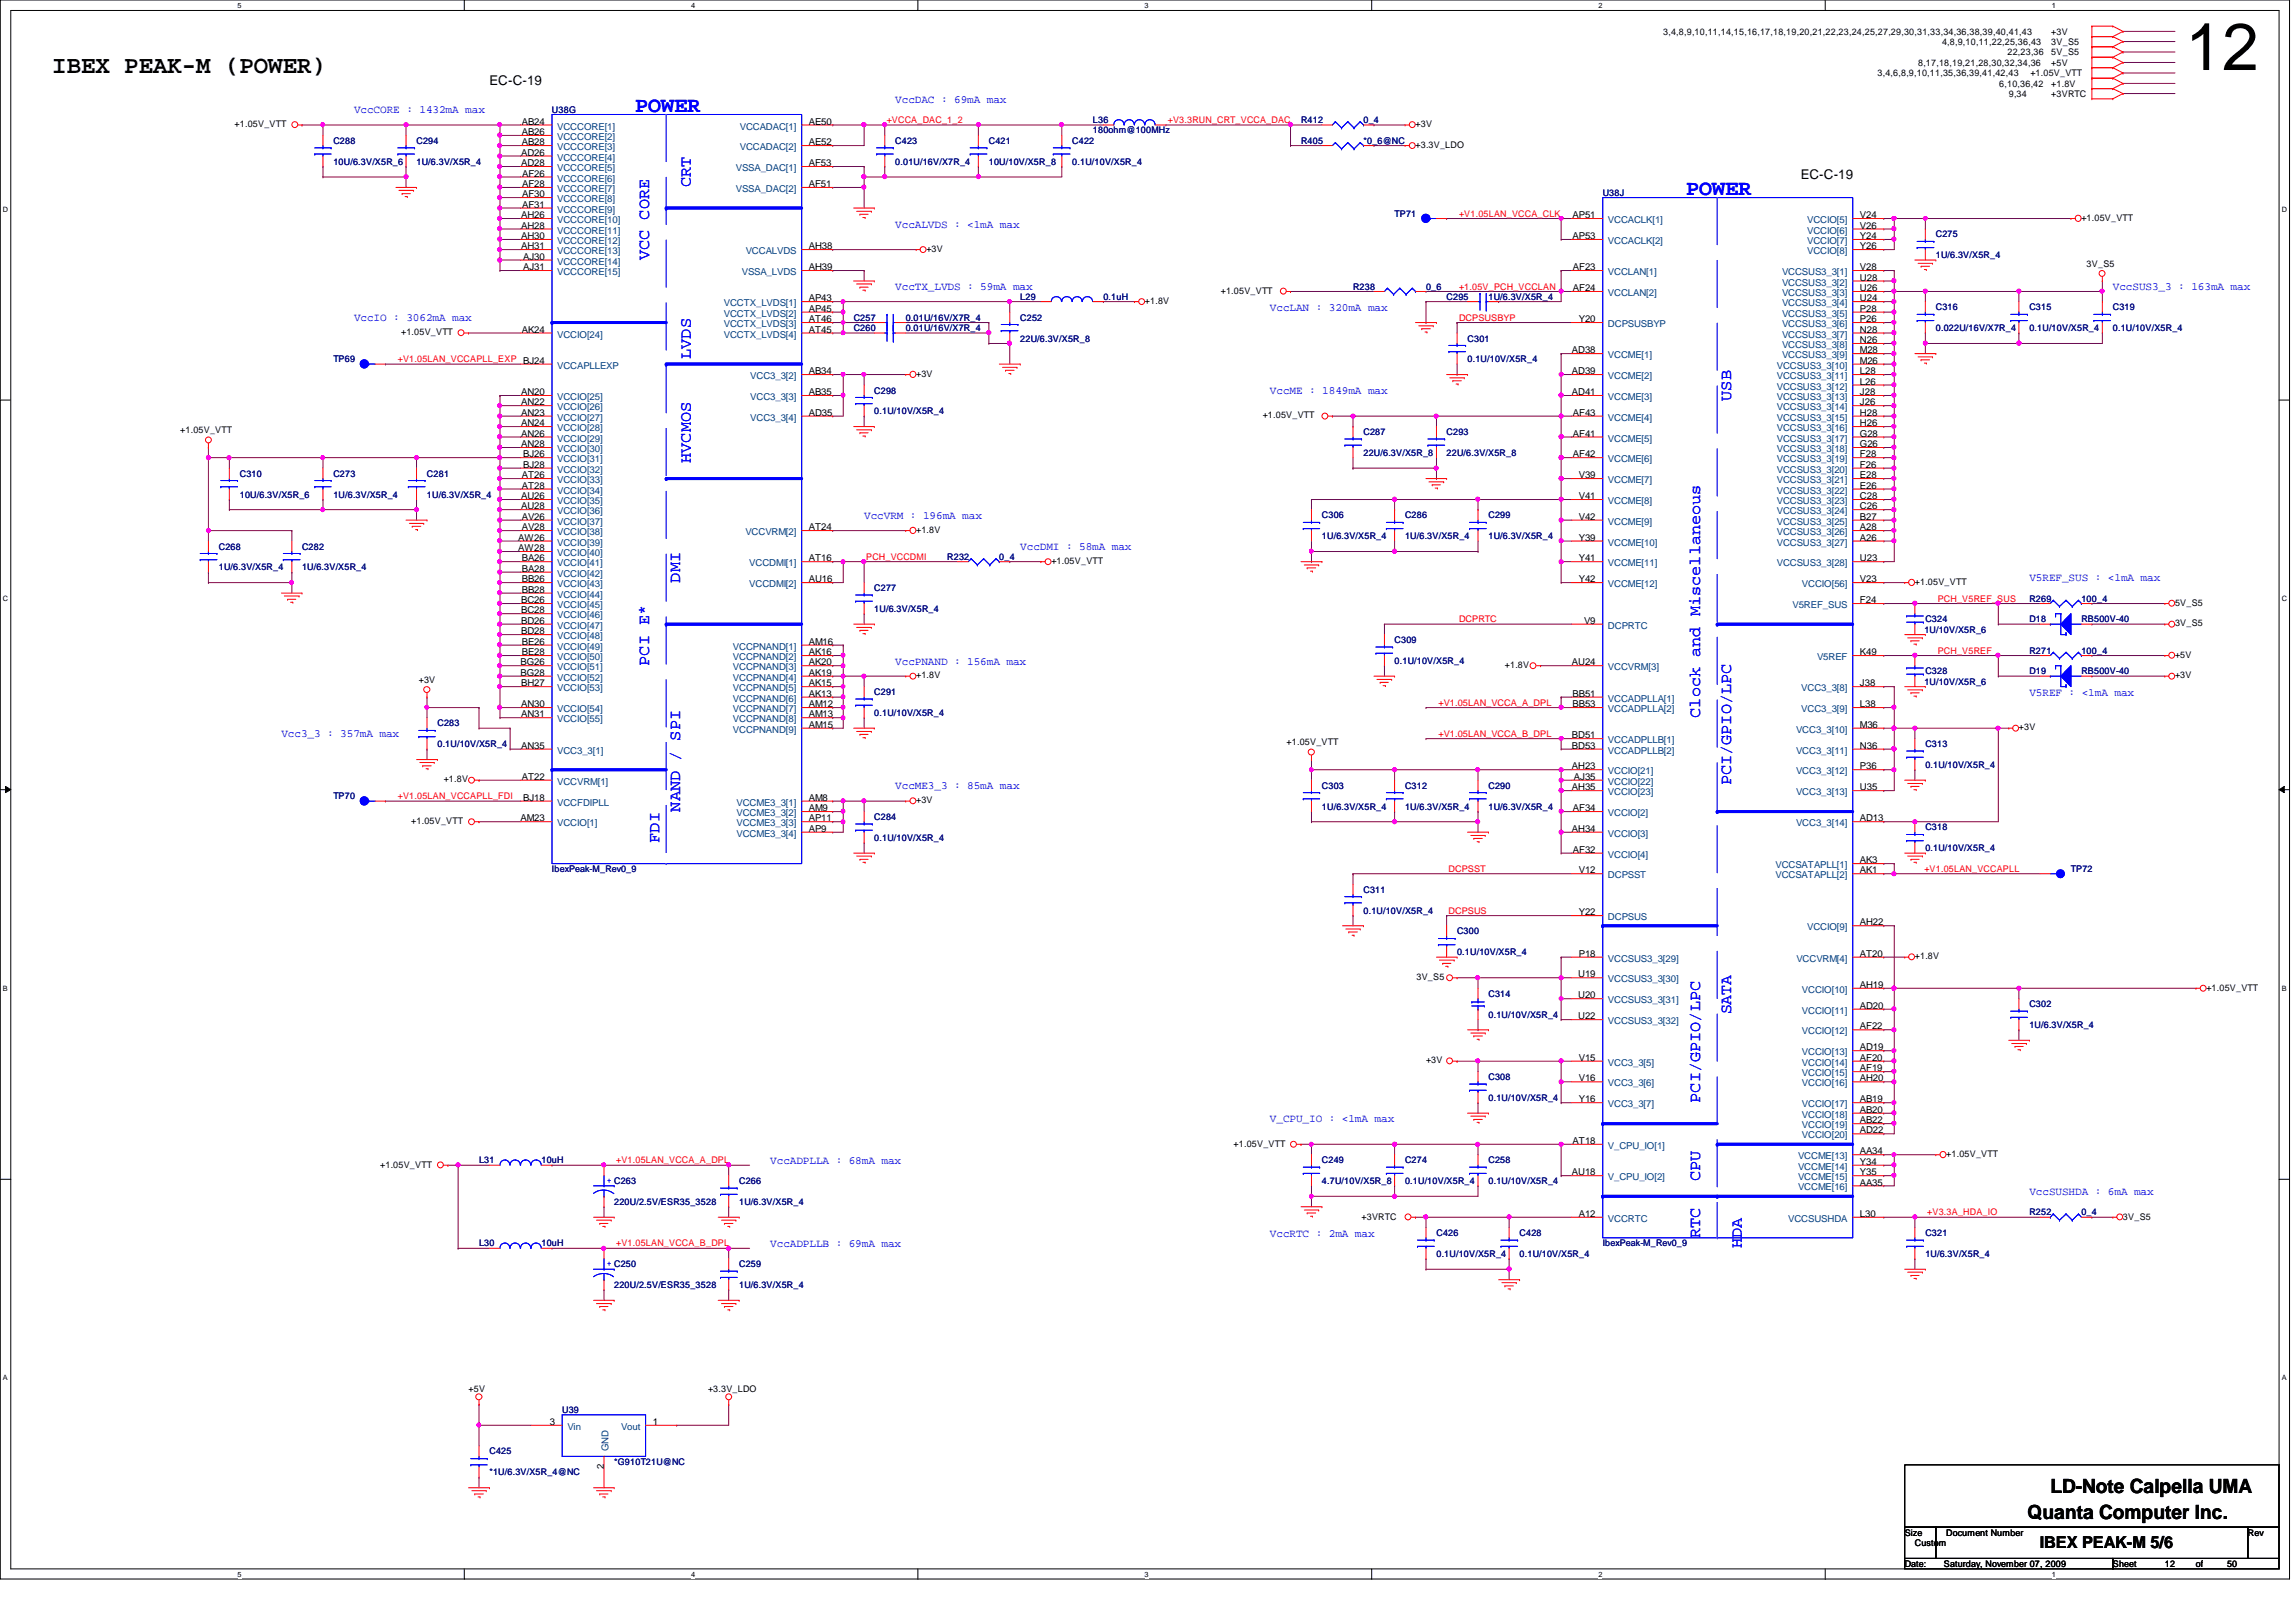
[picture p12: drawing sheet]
<svg xmlns="http://www.w3.org/2000/svg" width="297mm" height="210mm" viewBox="0 0 297 210" stroke-linecap="round" stroke-linejoin="round" font-family="sans-serif">
<defs><g id="words">
<text font-size="8.6" x="282.7" y="9.1">12</text>
<text font-size="3.2" x="6.8" y="9.4">IBEX PEAK-M (POWER)</text>
<g font-size="2.8" fill="#00f">
<text x="82.2" y="14.4">POWER</text>
<text x="218.1" y="25.2">POWER</text>
</g>
<g font-size="2.5">
<text x="262.3" y="196.6">Quanta Computer Inc.</text>
<text x="265.3" y="193.3">LD-Note Calpella UMA</text>
</g>
<g font-size="2.1" fill="#00f">
<text x="89.4" y="24.3" transform="rotate(-90 89.4 24.3)">CRT</text>
<text x="84" y="33.7" transform="rotate(-90 84 33.7)">VCC CORE</text>
<text x="89.4" y="46.4" transform="rotate(-90 89.4 46.4)">LVDS</text>
<text x="224" y="51.9" transform="rotate(-90 224 51.9)">USB</text>
<text x="89.4" y="59.9" transform="rotate(-90 89.4 59.9)">HVCMOS</text>
<text x="88" y="75.4" transform="rotate(-90 88 75.4)">DMI</text>
<text x="84" y="86.1" transform="rotate(-90 84 86.1)">PCI E*</text>
<text x="220" y="92.9" transform="rotate(-90 220 92.9)">Clock and Miscellaneous</text>
<text x="224" y="101.6" transform="rotate(-90 224 101.6)">PCI/GPIO/LPC</text>
<text x="88" y="105" transform="rotate(-90 88 105)">NAND / SPI</text>
<text x="85.3" y="109.1" transform="rotate(-90 85.3 109.1)">FDI</text>
<text x="224" y="131.3" transform="rotate(-90 224 131.3)">SATA</text>
<text x="220" y="142.7" transform="rotate(-90 220 142.7)">PCI/GPIO/LPC</text>
<text x="220" y="152.8" transform="rotate(-90 220 152.8)">CPU</text>
<text x="220" y="160.2" transform="rotate(-90 220 160.2)">RTC</text>
<text x="225.3" y="161.5" transform="rotate(-90 225.3 161.5)">HDA</text>
</g>
<text font-size="2.1" x="263.9" y="200.3">IBEX PEAK-M 5/6</text>
<g font-size="1.7">
<text x="63.3" y="11">EC-C-19</text>
<text x="233" y="23.2">EC-C-19</text>
</g>
<g font-size="1.4" fill="#00f">
<text x="45.8" y="14.6">VccCORE : 1432mA max</text>
<text x="115.8" y="13.3">VccDAC : 69mA max</text>
<text x="115.8" y="29.5">VccALVDS : &lt;1mA max</text>
<text x="45.8" y="41.6">VccIO : 3062mA max</text>
<text x="115.8" y="37.5">VccTX_LVDS : 59mA max</text>
<text x="164.3" y="40.2">VccLAN : 320mA max</text>
<text x="273.3" y="37.5">VccSUS3_3 : 163mA max</text>
<text x="164.3" y="51">VccME : 1849mA max</text>
<text x="111.8" y="67.1">VccVRM : 196mA max</text>
<text x="132" y="71.2">VccDMI : 58mA max</text>
<text x="262.5" y="75.2">V5REF_SUS : &lt;1mA max</text>
<text x="115.8" y="86">VccPNAND : 156mA max</text>
<text x="36.4" y="95.4">Vcc3_3 : 357mA max</text>
<text x="262.5" y="90">V5REF : &lt;1mA max</text>
<text x="115.8" y="102.2">VccME3_3 : 85mA max</text>
<text x="164.3" y="145.2">V_CPU_IO : &lt;1mA max</text>
<text x="99.6" y="150.6">VccADPLLA : 68mA max</text>
<text x="262.5" y="154.6">VccSUSHDA : 6mA max</text>
<text x="99.6" y="161.4">VccADPLLB : 69mA max</text>
<text x="164.3" y="160.1">VccRTC : 2mA max</text>
</g>
<g font-size="1.2">
<text x="215.2" y="4.5">3,4,8,9,10,11,14,15,16,17,18,19,20,21,22,23,24,25,27,29,30,31,33,34,36,38,39,40,41,43</text>
<text x="251.2" y="5.8">4,8,9,10,11,22,25,36,43</text>
<text x="265.4" y="5.8">3V_S5</text>
<text x="265.4" y="4.5">+3V</text>
<text x="242.9" y="9.9">3,4,6,8,9,10,11,35,36,39,41,42,43</text>
<text x="248.2" y="8.5">8,17,18,19,21,28,30,32,34,36</text>
<text x="258.7" y="11.2">6,10,36,42</text>
<text x="259.7" y="7.2">22,23,36</text>
<text x="262.7" y="9.9">+1.05V_VTT</text>
<text x="265.4" y="8.5">+5V</text>
<text x="265.4" y="7.2">5V_S5</text>
<text x="265.4" y="11.2">+1.8V</text>
<text x="30.3" y="16.5">+1.05V_VTT</text>
<text x="67.5" y="16.1">AB24</text>
<text x="67.5" y="17.5">AB26</text>
<text x="104.6" y="16.1">AE50</text>
<text x="183.1" y="16.5">+3V</text>
<text x="259.9" y="12.6">9,34</text>
<text x="265.4" y="12.6">+3VRTC</text>
<text x="67.4" y="20.2">AD26</text>
<text x="67.4" y="21.5">AD28</text>
<text x="67.5" y="18.8">AB28</text>
<text x="67.6" y="22.9">AF26</text>
<text x="104.6" y="18.8">AE52</text>
<text x="104.6" y="21.5">AF53</text>
<text x="183.1" y="19.1">+3.3V_LDO</text>
<text x="67.4" y="28.2">AH26</text>
<text x="67.4" y="29.6">AH28</text>
<text x="67.6" y="24.2">AF28</text>
<text x="67.6" y="25.5">AF30</text>
<text x="67.6" y="26.9">AF31</text>
<text x="104.6" y="24.2">AF51</text>
<text x="203.5" y="28.2">AP51</text>
<text x="240.6" y="28.2">V24</text>
<text x="240.6" y="29.6">V26</text>
<text x="269.3" y="28.6">+1.05V_VTT</text>
<text x="67.4" y="30.9">AH30</text>
<text x="67.4" y="32.3">AH31</text>
<text x="67.7" y="33.6">AJ30</text>
<text x="67.7" y="35">AJ31</text>
<text x="104.6" y="32.3">AH38</text>
<text x="104.6" y="35">AH39</text>
<text x="119.8" y="32.6">+3V</text>
<text x="203.5" y="30.9">AP53</text>
<text x="203.5" y="35">AF23</text>
<text x="240.6" y="35">V28</text>
<text x="240.6" y="30.9">Y24</text>
<text x="240.6" y="32.3">Y26</text>
<text x="270" y="34.5">3V_S5</text>
<text x="104.6" y="39">AP43</text>
<text x="104.6" y="40.3">AP45</text>
<text x="104.6" y="41.7">AT46</text>
<text x="148.1" y="39.3">+1.8V</text>
<text x="157.9" y="38">+1.05V_VTT</text>
<text x="203.5" y="37.7">AF24</text>
<text x="204.3" y="41.7">Y20</text>
<text x="240.6" y="41.7">P26</text>
<text x="240.6" y="40.3">P28</text>
<text x="240.6" y="39">U24</text>
<text x="240.6" y="37.7">U26</text>
<text x="240.6" y="36.3">U28</text>
<text x="51.9" y="43.4">+1.05V_VTT</text>
<text x="67.5" y="43.1">AK24</text>
<text x="104.6" y="43.1">AT45</text>
<text x="203.4" y="45.7">AD38</text>
<text x="240.6" y="47.1">M26</text>
<text x="240.6" y="45.7">M28</text>
<text x="240.6" y="44.4">N26</text>
<text x="240.6" y="43.1">N28</text>
<text x="67.4" y="53.8">AN23</text>
<text x="67.4" y="51.1">AN20</text>
<text x="67.4" y="52.5">AN22</text>
<text x="104.6" y="48.4">AB34</text>
<text x="104.6" y="51.1">AB35</text>
<text x="104.6" y="53.8">AD35</text>
<text x="118.5" y="48.8">+3V</text>
<text x="203.4" y="48.4">AD39</text>
<text x="203.4" y="51.1">AD41</text>
<text x="203.5" y="53.8">AF43</text>
<text x="240.6" y="53.8">H28</text>
<text x="240.6" y="52.5">J26</text>
<text x="240.6" y="51.1">J28</text>
<text x="240.6" y="49.8">L26</text>
<text x="240.6" y="48.4">L28</text>
<text x="23.3" y="56">+1.05V_VTT</text>
<text x="67.4" y="55.2">AN24</text>
<text x="67.4" y="56.5">AN26</text>
<text x="67.4" y="57.9">AN28</text>
<text x="67.7" y="59.2">BJ26</text>
<text x="163.4" y="54.1">+1.05V_VTT</text>
<text x="203.5" y="56.5">AF41</text>
<text x="203.5" y="59.2">AF42</text>
<text x="240.6" y="59.2">F28</text>
<text x="240.6" y="57.9">G26</text>
<text x="240.6" y="56.5">G28</text>
<text x="240.6" y="55.2">H26</text>
<text x="67.4" y="64.6">AU26</text>
<text x="67.4" y="65.9">AU28</text>
<text x="67.5" y="61.9">AT26</text>
<text x="67.5" y="63.2">AT28</text>
<text x="67.7" y="60.5">BJ28</text>
<text x="204.3" y="61.9">V39</text>
<text x="204.3" y="64.6">V41</text>
<text x="240.6" y="65.9">C26</text>
<text x="240.6" y="64.6">C28</text>
<text x="240.6" y="63.2">E26</text>
<text x="240.6" y="61.9">E28</text>
<text x="240.6" y="60.5">F26</text>
<text x="67.1" y="70">AW26</text>
<text x="67.1" y="71.3">AW28</text>
<text x="67.5" y="67.3">AV26</text>
<text x="67.5" y="68.6">AV28</text>
<text x="104.6" y="68.6">AT24</text>
<text x="118.5" y="69">+1.8V</text>
<text x="204.3" y="67.3">V42</text>
<text x="204.3" y="70">Y39</text>
<text x="240.6" y="70">A26</text>
<text x="240.6" y="68.6">A28</text>
<text x="240.6" y="67.3">B27</text>
<text x="67.5" y="72.6">BA26</text>
<text x="67.5" y="74">BA28</text>
<text x="67.5" y="75.4">BB26</text>
<text x="67.5" y="76.7">BB28</text>
<text x="104.6" y="72.6">AT16</text>
<text x="104.6" y="75.4">AU16</text>
<text x="136" y="73">+1.05V_VTT</text>
<text x="204.3" y="72.6">Y41</text>
<text x="204.3" y="75.4">Y42</text>
<text x="240.6" y="72.6">U23</text>
<text x="240.6" y="75.4">V23</text>
<text x="247.7" y="75.7">+1.05V_VTT</text>
<text x="67.4" y="78.1">BC26</text>
<text x="67.4" y="79.4">BC28</text>
<text x="67.4" y="80.7">BD26</text>
<text x="67.4" y="82.1">BD28</text>
<text x="67.5" y="83.4">BE26</text>
<text x="104.6" y="83.4">AM16</text>
<text x="204.9" y="80.7">V9</text>
<text x="240.6" y="78.1">F24</text>
<text x="281.4" y="78.4">5V_S5</text>
<text x="281.4" y="81.1">3V_S5</text>
<text x="54.2" y="88.3">+3V</text>
<text x="67.3" y="86.1">BG26</text>
<text x="67.3" y="87.5">BG28</text>
<text x="67.4" y="88.8">BH27</text>
<text x="67.5" y="84.8">BE28</text>
<text x="104.6" y="87.5">AK19</text>
<text x="104.6" y="86.1">AK20</text>
<text x="104.6" y="88.8">AK15</text>
<text x="104.6" y="84.8">AK16</text>
<text x="118.5" y="87.8">+1.8V</text>
<text x="194.7" y="86.4">+1.8V</text>
<text x="203.4" y="86.1">AU24</text>
<text x="240.6" y="84.8">K49</text>
<text x="240.6" y="88.8">J38</text>
<text x="281.4" y="85.1">+5V</text>
<text x="281.4" y="87.8">+3V</text>
<text x="67.4" y="91.5">AN30</text>
<text x="67.4" y="92.8">AN31</text>
<text x="104.6" y="90.2">AK13</text>
<text x="104.6" y="91.5">AM12</text>
<text x="104.6" y="92.8">AM13</text>
<text x="104.6" y="94.2">AM15</text>
<text x="203.4" y="95.5">BD51</text>
<text x="203.5" y="91.5">BB53</text>
<text x="203.5" y="90.2">BB51</text>
<text x="240.6" y="91.5">L38</text>
<text x="240.6" y="94.2">M36</text>
<text x="261.2" y="94.5">+3V</text>
<text x="57.4" y="101.3">+1.8V</text>
<text x="67.4" y="96.9">AN35</text>
<text x="67.5" y="100.9">AT22</text>
<text x="166.5" y="96.4">+1.05V_VTT</text>
<text x="203.4" y="96.9">BD53</text>
<text x="203.4" y="99.6">AH23</text>
<text x="203.6" y="100.9">AJ35</text>
<text x="240.6" y="96.9">N36</text>
<text x="240.6" y="99.6">P36</text>
<text x="53.2" y="106.6">+1.05V_VTT</text>
<text x="67.3" y="106.3">AM23</text>
<text x="67.7" y="103.6">BJ18</text>
<text x="104.6" y="103.6">AM8</text>
<text x="104.6" y="105">AM9</text>
<text x="104.6" y="106.3">AP11</text>
<text x="104.6" y="107.7">AP9</text>
<text x="118.5" y="104">+3V</text>
<text x="203.4" y="107.7">AH34</text>
<text x="203.4" y="102.3">AH35</text>
<text x="203.5" y="105">AF34</text>
<text x="240.6" y="102.3">U35</text>
<text x="240.6" y="106.3">AD13</text>
<text x="203.5" y="110.4">AF32</text>
<text x="204.3" y="113">V12</text>
<text x="240.6" y="113">AK1</text>
<text x="240.6" y="111.7">AK3</text>
<text x="204.3" y="118.4">Y22</text>
<text x="240.6" y="119.8">AH22</text>
<text x="204.3" y="123.8">P18</text>
<text x="240.6" y="123.8">AT20</text>
<text x="247.7" y="124.2">+1.8V</text>
<text x="183.3" y="126.8">3V_S5</text>
<text x="204.2" y="126.5">U19</text>
<text x="204.2" y="129.2">U20</text>
<text x="204.2" y="131.9">U22</text>
<text x="240.6" y="130.6">AD20</text>
<text x="240.6" y="127.8">AH19</text>
<text x="285.5" y="128.2">+1.05V_VTT</text>
<text x="184.5" y="137.6">+3V</text>
<text x="204.3" y="137.3">V15</text>
<text x="240.6" y="135.9">AD19</text>
<text x="240.6" y="137.3">AF20</text>
<text x="240.6" y="133.2">AF22</text>
<text x="204.3" y="140">V16</text>
<text x="204.3" y="142.7">Y16</text>
<text x="240.6" y="138.6">AF19</text>
<text x="240.6" y="140">AH20</text>
<text x="240.6" y="142.7">AB19</text>
<text x="159.6" y="148.4">+1.05V_VTT</text>
<text x="203.5" y="148">AT18</text>
<text x="240.6" y="146.7">AD22</text>
<text x="240.6" y="144">AB20</text>
<text x="240.6" y="145.4">AB22</text>
<text x="240.6" y="149.4">AA34</text>
<text x="251.8" y="149.7">+1.05V_VTT</text>
<text x="49.2" y="151.1">+1.05V_VTT</text>
<text x="203.4" y="152.1">AU18</text>
<text x="240.6" y="150.7">Y34</text>
<text x="240.6" y="152.1">Y35</text>
<text x="240.6" y="153.4">AA35</text>
<text x="176.1" y="157.8">+3VRTC</text>
<text x="204.3" y="157.5">A12</text>
<text x="240.6" y="157.5">L30</text>
<text x="274.7" y="157.8">3V_S5</text>
<text x="60.6" y="180.2">+5V</text>
<text x="71.1" y="184.4">3</text>
<text x="84.5" y="184.4">1</text>
<text x="91.6" y="180.2">+3.3V_LDO</text>
<text x="78.1" y="190.1" transform="rotate(-90 78.1 190.1)">2</text>
<text x="246.4" y="198.7">Size</text>
<text x="246.4" y="202.8">Date:</text>
<text x="247.7" y="200.1">Custom</text>
<text x="251.5" y="202.8">Saturday, November 07, 2009</text>
<text x="251.8" y="198.7">Document Number</text>
<text x="273.3" y="202.8">Sheet</text>
<text x="280.1" y="202.8">12</text>
<text x="284.1" y="202.8">of</text>
<text x="288.1" y="202.8">50</text>
<text x="290.8" y="198.7">Rev</text>
</g>
<g font-size="1.2" fill="#000080">
<text x="71.4" y="14.6">U38G</text>
<text x="141.4" y="15.9">L36</text>
<text x="141.4" y="17.3">180ohm@100MHz</text>
<text x="168.3" y="15.9">R412</text>
<text x="176.4" y="15.9">0_4</text>
<text x="43.1" y="18.6">C288</text>
<text x="43.1" y="21.3">10U/6.3V/X5R_6</text>
<text x="53.9" y="18.6">C294</text>
<text x="53.9" y="21.3">1U/6.3V/X5R_4</text>
<text x="115.8" y="18.6">C423</text>
<text x="115.8" y="21.3">0.01U/16V/X7R_4</text>
<text x="127.9" y="18.6">C421</text>
<text x="127.9" y="21.3">10U/10V/X5R_8</text>
<text x="138.7" y="18.6">C422</text>
<text x="138.7" y="21.3">0.1U/10V/X5R_4</text>
<text x="168.3" y="18.6">R405</text>
<text x="176.4" y="18.6">*0_6@NC</text>
<text x="180.4" y="28">TP71</text>
<text x="207.3" y="25.4">U38J</text>
<text x="250.4" y="30.7">C275</text>
<text x="250.4" y="33.4">1U/6.3V/X5R_4</text>
<text x="110.4" y="41.5">C257</text>
<text x="117.2" y="41.5">0.01U/16V/X7R_4</text>
<text x="132" y="38.8">L29</text>
<text x="132" y="41.5">C252</text>
<text x="142.7" y="38.8">0.1uH</text>
<text x="175" y="37.5">R238</text>
<text x="184.5" y="37.5">0_6</text>
<text x="187.2" y="38.8">C295</text>
<text x="192.6" y="38.8">1U/6.3V/X5R_4</text>
<text x="250.4" y="40.1">C316</text>
<text x="262.5" y="40.1">C315</text>
<text x="273.3" y="40.1">C319</text>
<text x="43.1" y="46.9">TP69</text>
<text x="110.4" y="42.8">C260</text>
<text x="117.2" y="42.8">0.01U/16V/X7R_4</text>
<text x="132" y="44.2">22U/6.3V/X5R_8</text>
<text x="189.9" y="44.2">C301</text>
<text x="189.9" y="46.9">0.1U/10V/X5R_4</text>
<text x="250.4" y="42.8">0.022U/16V/X7R_4</text>
<text x="262.5" y="42.8">0.1U/10V/X5R_4</text>
<text x="273.3" y="42.8">0.1U/10V/X5R_4</text>
<text x="113.1" y="50.9">C298</text>
<text x="113.1" y="53.6">0.1U/10V/X5R_4</text>
<text x="176.4" y="56.3">C287</text>
<text x="176.4" y="59">22U/6.3V/X5R_8</text>
<text x="187.2" y="56.3">C293</text>
<text x="187.2" y="59">22U/6.3V/X5R_8</text>
<text x="31" y="61.7">C310</text>
<text x="31" y="64.4">10U/6.3V/X5R_6</text>
<text x="43.1" y="61.7">C273</text>
<text x="43.1" y="64.4">1U/6.3V/X5R_4</text>
<text x="55.2" y="61.7">C281</text>
<text x="55.2" y="64.4">1U/6.3V/X5R_4</text>
<text x="28.3" y="71.1">C268</text>
<text x="39.1" y="71.1">C282</text>
<text x="171" y="67.1">C306</text>
<text x="171" y="69.8">1U/6.3V/X5R_4</text>
<text x="181.8" y="67.1">C286</text>
<text x="181.8" y="69.8">1U/6.3V/X5R_4</text>
<text x="192.6" y="67.1">C299</text>
<text x="192.6" y="69.8">1U/6.3V/X5R_4</text>
<text x="28.3" y="73.8">1U/6.3V/X5R_4</text>
<text x="39.1" y="73.8">1U/6.3V/X5R_4</text>
<text x="113.1" y="76.5">C277</text>
<text x="122.6" y="72.5">R232</text>
<text x="129.3" y="72.5">0_4</text>
<text x="262.5" y="77.9">R269</text>
<text x="269.3" y="77.9">100_4</text>
<text x="113.1" y="79.2">1U/6.3V/X5R_4</text>
<text x="180.4" y="83.2">C309</text>
<text x="249" y="81.9">1U/10V/X5R_6</text>
<text x="249.1" y="80.5">C324</text>
<text x="262.5" y="80.5">D18</text>
<text x="269.3" y="80.5">RB500V-40</text>
<text x="113.1" y="90">C291</text>
<text x="180.4" y="85.9">0.1U/10V/X5R_4</text>
<text x="249" y="88.6">1U/10V/X5R_6</text>
<text x="249.1" y="87.2">C328</text>
<text x="262.5" y="87.2">D19</text>
<text x="262.5" y="84.6">R271</text>
<text x="269.3" y="87.2">RB500V-40</text>
<text x="269.3" y="84.6">100_4</text>
<text x="56.6" y="94">C283</text>
<text x="113.1" y="92.7">0.1U/10V/X5R_4</text>
<text x="56.6" y="96.7">0.1U/10V/X5R_4</text>
<text x="249.1" y="96.7">C313</text>
<text x="249.1" y="99.4">0.1U/10V/X5R_4</text>
<text x="43.1" y="103.4">TP70</text>
<text x="113.1" y="106.1">C284</text>
<text x="171" y="102.1">C303</text>
<text x="171" y="104.8">1U/6.3V/X5R_4</text>
<text x="181.8" y="102.1">C312</text>
<text x="181.8" y="104.8">1U/6.3V/X5R_4</text>
<text x="192.6" y="102.1">C290</text>
<text x="192.6" y="104.8">1U/6.3V/X5R_4</text>
<text x="249.1" y="107.4">C318</text>
<text x="71.4" y="112.9">IbexPeak-M_Rev0_9</text>
<text x="113.1" y="108.8">0.1U/10V/X5R_4</text>
<text x="249.1" y="110.2">0.1U/10V/X5R_4</text>
<text x="267.9" y="112.9">TP72</text>
<text x="176.4" y="115.5">C311</text>
<text x="176.4" y="118.2">0.1U/10V/X5R_4</text>
<text x="188.5" y="120.9">C300</text>
<text x="188.5" y="123.6">0.1U/10V/X5R_4</text>
<text x="192.6" y="129">C314</text>
<text x="192.6" y="131.7">0.1U/10V/X5R_4</text>
<text x="262.5" y="130.3">C302</text>
<text x="262.5" y="133.1">1U/6.3V/X5R_4</text>
<text x="192.6" y="139.8">C308</text>
<text x="192.6" y="142.5">0.1U/10V/X5R_4</text>
<text x="62" y="150.5">L31</text>
<text x="70.1" y="150.5">10uH</text>
<text x="79.5" y="155.9">220U/2.5V/ESR35_3528</text>
<text x="95.6" y="153.2">C266</text>
<text x="95.6" y="155.9">1U/6.3V/X5R_4</text>
<text x="171" y="150.5">C249</text>
<text x="171" y="153.2">4.7U/10V/X5R_8</text>
<text x="181.8" y="150.5">C274</text>
<text x="181.8" y="153.2">0.1U/10V/X5R_4</text>
<text x="192.6" y="150.5">C258</text>
<text x="192.6" y="153.2">0.1U/10V/X5R_4</text>
<text x="62" y="161.3">L30</text>
<text x="70.1" y="161.3">10uH</text>
<text x="185.8" y="160">C426</text>
<text x="196.6" y="160">C428</text>
<text x="207.3" y="161.3">IbexPeak-M_Rev0_9</text>
<text x="249.1" y="160">C321</text>
<text x="262.5" y="157.3">R252</text>
<text x="269.3" y="157.3">0_4</text>
<text x="79.5" y="166.7">220U/2.5V/ESR35_3528</text>
<text x="95.6" y="164">C259</text>
<text x="95.6" y="166.7">1U/6.3V/X5R_4</text>
<text x="185.8" y="162.6">0.1U/10V/X5R_4</text>
<text x="196.6" y="162.6">0.1U/10V/X5R_4</text>
<text x="249.1" y="162.6">1U/6.3V/X5R_4</text>
<text x="72.7" y="182.8">U39</text>
<text x="63.3" y="188.2">C425</text>
<text x="63.3" y="190.9">*1U/6.3V/X5R_4@NC</text>
<text x="79.5" y="189.6">*G910T21U@NC</text>
</g>
<g font-size="1.2" fill="#004080">
<text x="72.1" y="16.8">VCCCORE[1]</text>
<text x="95.7" y="16.8">VCCADAC[1]</text>
<text x="72.1" y="18.1">VCCCORE[2]</text>
<text x="72.1" y="19.4">VCCCORE[3]</text>
<text x="72.1" y="20.8">VCCCORE[4]</text>
<text x="72.1" y="22.1">VCCCORE[5]</text>
<text x="72.1" y="23.5">VCCCORE[6]</text>
<text x="95.2" y="22.1">VSSA_DAC[1]</text>
<text x="95.7" y="19.4">VCCADAC[2]</text>
<text x="72.1" y="24.8">VCCCORE[7]</text>
<text x="72.1" y="26.2">VCCCORE[8]</text>
<text x="72.1" y="27.5">VCCCORE[9]</text>
<text x="72.1" y="28.9">VCCCORE[10]</text>
<text x="95.2" y="24.8">VSSA_DAC[2]</text>
<text x="208" y="28.9">VCCACLK[1]</text>
<text x="233.8" y="28.9">VCCIO[5]</text>
<text x="72.1" y="30.2">VCCCORE[11]</text>
<text x="72.1" y="31.6">VCCCORE[12]</text>
<text x="72.1" y="32.9">VCCCORE[13]</text>
<text x="72.1" y="34.2">VCCCORE[14]</text>
<text x="72.1" y="35.6">VCCCORE[15]</text>
<text x="96" y="35.6">VSSA_LVDS</text>
<text x="96.5" y="32.9">VCCALVDS</text>
<text x="208" y="35.6">VCCLAN[1]</text>
<text x="208" y="31.6">VCCACLK[2]</text>
<text x="230.5" y="35.6">VCCSUS3_3[1]</text>
<text x="233.8" y="30.2">VCCIO[6]</text>
<text x="233.8" y="31.6">VCCIO[7]</text>
<text x="233.8" y="32.9">VCCIO[8]</text>
<text x="93.6" y="39.6">VCCTX_LVDS[1]</text>
<text x="93.6" y="41">VCCTX_LVDS[2]</text>
<text x="208" y="38.3">VCCLAN[2]</text>
<text x="230.5" y="41">VCCSUS3_3[5]</text>
<text x="230.5" y="39.6">VCCSUS3_3[4]</text>
<text x="230.5" y="38.3">VCCSUS3_3[3]</text>
<text x="230.5" y="37">VCCSUS3_3[2]</text>
<text x="72.1" y="47.7">VCCAPLLEXP</text>
<text x="72.1" y="43.7">VCCIO[24]</text>
<text x="93.6" y="43.7">VCCTX_LVDS[4]</text>
<text x="93.6" y="42.3">VCCTX_LVDS[3]</text>
<text x="208" y="42.3">DCPSUSBYP</text>
<text x="208" y="46.4">VCCME[1]</text>
<text x="229.9" y="47.7">VCCSUS3_3[10]</text>
<text x="230.5" y="46.4">VCCSUS3_3[9]</text>
<text x="230.5" y="45">VCCSUS3_3[8]</text>
<text x="230.5" y="43.7">VCCSUS3_3[7]</text>
<text x="230.5" y="42.3">VCCSUS3_3[6]</text>
<text x="72.1" y="51.8">VCCIO[25]</text>
<text x="72.1" y="53.1">VCCIO[26]</text>
<text x="97.1" y="49.1">VCC3_3[2]</text>
<text x="97.1" y="51.8">VCC3_3[3]</text>
<text x="208" y="49.1">VCCME[2]</text>
<text x="208" y="51.8">VCCME[3]</text>
<text x="229.9" y="53.1">VCCSUS3_3[14]</text>
<text x="229.9" y="51.8">VCCSUS3_3[13]</text>
<text x="229.9" y="50.4">VCCSUS3_3[12]</text>
<text x="229.9" y="49.1">VCCSUS3_3[11]</text>
<text x="72.1" y="54.4">VCCIO[27]</text>
<text x="72.1" y="55.8">VCCIO[28]</text>
<text x="72.1" y="57.1">VCCIO[29]</text>
<text x="72.1" y="58.5">VCCIO[30]</text>
<text x="72.1" y="59.8">VCCIO[31]</text>
<text x="97.1" y="54.4">VCC3_3[4]</text>
<text x="208" y="57.1">VCCME[5]</text>
<text x="208" y="59.8">VCCME[6]</text>
<text x="208" y="54.4">VCCME[4]</text>
<text x="229.9" y="59.8">VCCSUS3_3[19]</text>
<text x="229.9" y="58.5">VCCSUS3_3[18]</text>
<text x="229.9" y="57.1">VCCSUS3_3[17]</text>
<text x="229.9" y="55.8">VCCSUS3_3[16]</text>
<text x="229.9" y="54.4">VCCSUS3_3[15]</text>
<text x="72.1" y="62.5">VCCIO[33]</text>
<text x="72.1" y="63.9">VCCIO[34]</text>
<text x="72.1" y="65.2">VCCIO[35]</text>
<text x="72.1" y="61.2">VCCIO[32]</text>
<text x="208" y="62.5">VCCME[7]</text>
<text x="208" y="65.2">VCCME[8]</text>
<text x="229.9" y="65.2">VCCSUS3_3[23]</text>
<text x="229.9" y="63.9">VCCSUS3_3[22]</text>
<text x="229.9" y="62.5">VCCSUS3_3[21]</text>
<text x="229.9" y="61.2">VCCSUS3_3[20]</text>
<text x="72.1" y="66.5">VCCIO[36]</text>
<text x="72.1" y="67.9">VCCIO[37]</text>
<text x="72.1" y="69.3">VCCIO[38]</text>
<text x="72.1" y="70.6">VCCIO[39]</text>
<text x="72.1" y="72">VCCIO[40]</text>
<text x="96.4" y="69.3">VCCVRM[2]</text>
<text x="208" y="67.9">VCCME[9]</text>
<text x="208" y="70.6">VCCME[10]</text>
<text x="229.9" y="70.6">VCCSUS3_3[27]</text>
<text x="229.9" y="69.3">VCCSUS3_3[26]</text>
<text x="229.9" y="67.9">VCCSUS3_3[25]</text>
<text x="229.9" y="66.5">VCCSUS3_3[24]</text>
<text x="72.1" y="73.3">VCCIO[41]</text>
<text x="72.1" y="74.6">VCCIO[42]</text>
<text x="72.1" y="76">VCCIO[43]</text>
<text x="72.1" y="77.3">VCCIO[44]</text>
<text x="96.9" y="73.3">VCCDMI[1]</text>
<text x="96.9" y="76">VCCDMI[2]</text>
<text x="208" y="73.3">VCCME[11]</text>
<text x="208" y="76">VCCME[12]</text>
<text x="229.9" y="73.3">VCCSUS3_3[28]</text>
<text x="233.1" y="76">VCCIO[56]</text>
<text x="72.1" y="78.7">VCCIO[45]</text>
<text x="72.1" y="80">VCCIO[46]</text>
<text x="72.1" y="81.4">VCCIO[47]</text>
<text x="72.1" y="82.7">VCCIO[48]</text>
<text x="208" y="81.4">DCPRTC</text>
<text x="231.9" y="78.7">V5REF_SUS</text>
<text x="72.1" y="84.1">VCCIO[49]</text>
<text x="72.1" y="85.4">VCCIO[50]</text>
<text x="72.1" y="86.7">VCCIO[51]</text>
<text x="72.1" y="88.1">VCCIO[52]</text>
<text x="72.1" y="89.5">VCCIO[53]</text>
<text x="94.8" y="88.1">VCCPNAND[4]</text>
<text x="94.8" y="86.7">VCCPNAND[3]</text>
<text x="94.8" y="89.5">VCCPNAND[5]</text>
<text x="94.8" y="85.4">VCCPNAND[2]</text>
<text x="94.8" y="84.1">VCCPNAND[1]</text>
<text x="208" y="86.7">VCCVRM[3]</text>
<text x="233" y="89.5">VCC3_3[8]</text>
<text x="235.1" y="85.4">V5REF</text>
<text x="72.1" y="92.2">VCCIO[54]</text>
<text x="72.1" y="93.5">VCCIO[55]</text>
<text x="94.8" y="90.8">VCCPNAND[6]</text>
<text x="94.8" y="92.2">VCCPNAND[7]</text>
<text x="94.8" y="93.5">VCCPNAND[8]</text>
<text x="94.8" y="94.8">VCCPNAND[9]</text>
<text x="208" y="92.2">VCCADPLLA[2]</text>
<text x="208" y="90.8">VCCADPLLA[1]</text>
<text x="232.4" y="94.8">VCC3_3[10]</text>
<text x="233" y="92.2">VCC3_3[9]</text>
<text x="72.1" y="101.6">VCCVRM[1]</text>
<text x="72.1" y="97.5">VCC3_3[1]</text>
<text x="208" y="96.2">VCCADPLLB[1]</text>
<text x="208" y="101.6">VCCIO[22]</text>
<text x="208" y="97.5">VCCADPLLB[2]</text>
<text x="208" y="100.2">VCCIO[21]</text>
<text x="232.4" y="97.5">VCC3_3[11]</text>
<text x="232.4" y="100.2">VCC3_3[12]</text>
<text x="72.1" y="104.3">VCCFDIPLL</text>
<text x="72.1" y="106.9">VCCIO[1]</text>
<text x="95.3" y="104.3">VCCME3_3[1]</text>
<text x="95.3" y="105.6">VCCME3_3[2]</text>
<text x="95.3" y="106.9">VCCME3_3[3]</text>
<text x="208" y="105.6">VCCIO[2]</text>
<text x="208" y="102.9">VCCIO[23]</text>
<text x="232.4" y="102.9">VCC3_3[13]</text>
<text x="232.4" y="106.9">VCC3_3[14]</text>
<text x="95.3" y="108.3">VCCME3_3[4]</text>
<text x="208" y="108.3">VCCIO[3]</text>
<text x="208" y="111">VCCIO[4]</text>
<text x="208" y="113.7">DCPSST</text>
<text x="229.7" y="113.7">VCCSATAPLL[2]</text>
<text x="229.7" y="112.4">VCCSATAPLL[1]</text>
<text x="208" y="119.1">DCPSUS</text>
<text x="208" y="124.5">VCCSUS3_3[29]</text>
<text x="232.4" y="124.5">VCCVRM[4]</text>
<text x="233.8" y="120.4">VCCIO[9]</text>
<text x="208" y="127.1">VCCSUS3_3[30]</text>
<text x="208" y="129.8">VCCSUS3_3[31]</text>
<text x="233.1" y="131.2">VCCIO[11]</text>
<text x="233.1" y="128.5">VCCIO[10]</text>
<text x="208" y="137.9">VCC3_3[5]</text>
<text x="208" y="132.5">VCCSUS3_3[32]</text>
<text x="233.1" y="136.6">VCCIO[13]</text>
<text x="233.1" y="137.9">VCCIO[14]</text>
<text x="233.1" y="133.9">VCCIO[12]</text>
<text x="208" y="140.6">VCC3_3[6]</text>
<text x="208" y="143.3">VCC3_3[7]</text>
<text x="233.1" y="139.3">VCCIO[15]</text>
<text x="233.1" y="140.6">VCCIO[16]</text>
<text x="233.1" y="143.3">VCCIO[17]</text>
<text x="208" y="148.7">V_CPU_IO[1]</text>
<text x="233.1" y="147.3">VCCIO[20]</text>
<text x="233.1" y="144.7">VCCIO[18]</text>
<text x="233.1" y="146">VCCIO[19]</text>
<text x="208" y="152.7">V_CPU_IO[2]</text>
<text x="232.6" y="150">VCCME[13]</text>
<text x="232.6" y="151.4">VCCME[14]</text>
<text x="232.6" y="152.7">VCCME[15]</text>
<text x="232.6" y="154.1">VCCME[16]</text>
<text x="208" y="158.1">VCCRTC</text>
<text x="231.3" y="158.1">VCCSUSHDA</text>
<text x="73.4" y="185">Vin</text>
<text x="80.3" y="185">Vout</text>
<text x="78.7" y="187.8" transform="rotate(-90 78.7 187.8)">GND</text>
</g>
<g font-size="1.2" fill="#f00">
<text x="114.7" y="15.9">+VCCA_DAC_1_2</text>
<text x="151.1" y="15.9">+V3.3RUN_CRT_VCCA_DAC</text>
<text x="188.8" y="28">+V1.05LAN_VCCA_CLK</text>
<text x="188.8" y="41.5">DCPSUSBYP</text>
<text x="188.8" y="37.5">+1.05V_PCH_VCCLAN</text>
<text x="51.5" y="46.9">+V1.05LAN_VCCAPLL_EXP BJ24</text>
<text x="112.1" y="72.4">PCH_VCCDMI</text>
<text x="250.7" y="77.9">PCH_V5REF_SUS</text>
<text x="188.8" y="80.5">DCPRTC</text>
<text x="250.7" y="84.6">PCH_V5REF</text>
<text x="186.1" y="91.3">+V1.05LAN_VCCA_A_DPL</text>
<text x="186.1" y="95.3">+V1.05LAN_VCCA_B_DPL</text>
<text x="51.5" y="103.4">+V1.05LAN_VCCAPLL_FDI</text>
<text x="187.4" y="112.8">DCPSST</text>
<text x="249" y="112.8">+V1.05LAN_VCCAPLL</text>
<text x="187.4" y="118.2">DCPSUS</text>
<text x="79.7" y="150.5">+V1.05LAN_VCCA_A_DPL</text>
<text x="79.7" y="161.3">+V1.05LAN_VCCA_B_DPL</text>
<text x="249.3" y="157.3">+V3.3A_HDA_IO</text>
</g>
<g font-size="1.2" fill="#00f">
<text x="78.5" y="153.1">+ C263</text>
<text x="78.5" y="163.9">+ C250</text>
</g>
<g font-size=".9">
<text x="30.7" y="1">5</text>
<text x="89.4" y="1">4</text>
<text x="148.1" y="1">3</text>
<text x="206.8" y="1">2</text>
<text x="265.5" y="1">1</text>
<text x=".4" y="27.4">D</text>
<text x="295.2" y="27.4">D</text>
<text x=".4" y="77.8">C</text>
<text x="295.2" y="77.8">C</text>
<text x=".4" y="128.2">B</text>
<text x="295.2" y="128.2">B</text>
<text x=".4" y="178.6">A</text>
<text x="295.2" y="178.6">A</text>
<text x="30.7" y="204">5</text>
<text x="89.4" y="204">4</text>
<text x="148.1" y="204">3</text>
<text x="206.8" y="204">2</text>
<text x="265.5" y="204">1</text>
</g>
</g></defs>
<path d="M0 0h296.2v204.3h-296.2zM1.4 1.4h293.4v201.6h-293.4z" fill="none" stroke="#000" stroke-width=".13"/>
<g fill="#fff">
<path d="M30.7 .2h.5v1h-.5z"/>
<path d="M30.7 203.2h.5v1.1h-.5z"/>
</g>
<path d="M60.1 0v1.4M60.1 203v1.4" fill="none" stroke="#000" stroke-width=".13"/>
<g fill="#fff">
<path d="M89.4 .2h.5v1h-.5z"/>
<path d="M89.4 203.2h.5v1.1h-.5z"/>
</g>
<path d="M118.7 0v1.4M118.7 203v1.4" fill="none" stroke="#000" stroke-width=".13"/>
<g fill="#fff">
<path d="M148.1 .2h.5v1h-.5z"/>
<path d="M148.1 203.2h.5v1.1h-.5z"/>
</g>
<path d="M177.5 0v1.4M177.5 203v1.4" fill="none" stroke="#000" stroke-width=".13"/>
<g fill="#fff">
<path d="M206.8 .2h.5v1h-.5z"/>
<path d="M206.8 203.2h.5v1.1h-.5z"/>
</g>
<path d="M236.1 0v1.4M236.1 203v1.4" fill="none" stroke="#000" stroke-width=".13"/>
<g fill="#fff">
<path d="M265.5 .2h.5v1h-.5z"/>
<path d="M265.5 203.2h.5v1.1h-.5z"/>
<path d="M.4 26.5h.7v1.1h-.7z"/>
<path d="M295.2 26.5h.7v1.1h-.7z"/>
<path d="M.4 77h.7v1h-.7z"/>
<path d="M295.2 77h.7v1h-.7z"/>
</g>
<path d="M0 51.8h1.4M294.8 51.8h1.4" fill="none" stroke="#000" stroke-width=".13"/>
<g fill="#fff">
<path d="M.4 127.4h.6v1h-.6z"/>
<path d="M295.2 127.4h.6v1h-.6z"/>
</g>
<path d="M0 102.2h1.4M.7 101.8l.7 .4-.7 .4zM294.8 102.2l.7-.4v.8zM294.8 102.2h1.4" fill="none" stroke="#000" stroke-width=".13"/>
<path d="M.7 101.8l.7 .4-.7 .4zM294.8 102.2l.7-.4v.8z" fill="#000"/>
<g fill="#fff">
<path d="M.4 177.8h.6v1.1h-.6z"/>
<path d="M295.2 177.8h.6v1.1h-.6z"/>
</g>
<path d="M0 152.6h1.4M294.8 152.6h1.4" fill="none" stroke="#000" stroke-width=".13"/>
<path d="M64.7 16.2h.1M64.7 17.5h.1M64.7 16.2h2.6M64.7 17.5h2.6" fill="none" stroke="#800040" stroke-width=".13"/>
<circle cx="64.6" cy="17.5" r=".26" fill="#f0f"/>
<circle cx="64.6" cy="17.5" r=".26" fill="none" stroke="#f0f" stroke-width=".13"/>
<g fill="none" stroke="#800040" stroke-width=".13">
<path d="M64.7 18.8h.1M64.7 18.8h2.6M64.7 20.2h.1M64.7 21.5h.1M64.7 22.9h.1M64.7 24.3h.1M64.7 25.6h.1M64.7 26.9h.1M64.7 20.2h2.6M64.7 21.5h2.6M64.7 22.9h2.6M64.7 24.3h2.6"/>
<path d="M64.7 25.6h2.6M64.7 26.9h2.6"/>
</g>
<circle cx="64.6" cy="26.9" r=".26" fill="#f0f"/>
<circle cx="64.6" cy="26.9" r=".26" fill="none" stroke="#f0f" stroke-width=".13"/>
<path d="M64.7 28.3h.1M64.7 29.6h.1M64.7 31h.1M64.7 32.3h.1M64.7 28.3h2.6M64.7 29.6h2.6M64.7 31h2.6M64.7 32.3h2.6" fill="none" stroke="#800040" stroke-width=".13"/>
<circle cx="64.6" cy="32.3" r=".26" fill="#f0f"/>
<circle cx="64.6" cy="32.3" r=".26" fill="none" stroke="#f0f" stroke-width=".13"/>
<path d="M64.7 33.7h.1M64.7 35h.1M64.7 33.7h2.6M64.7 35h2.6M64.7 33.7v1.3" fill="none" stroke="#800040" stroke-width=".13"/>
<circle cx="64.6" cy="33.7" r=".26" fill="#f0f"/>
<circle cx="64.6" cy="33.7" r=".26" fill="none" stroke="#f0f" stroke-width=".13"/>
<path d="M64.7 29.6h.1M64.7 29.6v1.4" fill="none" stroke="#800040" stroke-width=".13"/>
<circle cx="64.6" cy="29.6" r=".26" fill="#f0f"/>
<circle cx="64.6" cy="29.6" r=".26" fill="none" stroke="#f0f" stroke-width=".13"/>
<path d="M64.7 24.3h.1M64.7 24.3v1.3" fill="none" stroke="#800040" stroke-width=".13"/>
<circle cx="64.6" cy="24.2" r=".26" fill="#f0f"/>
<circle cx="64.6" cy="24.2" r=".26" fill="none" stroke="#f0f" stroke-width=".13"/>
<path d="M64.7 22.9h.1M64.7 22.9v1.4" fill="none" stroke="#800040" stroke-width=".13"/>
<circle cx="64.6" cy="22.9" r=".26" fill="#f0f"/>
<circle cx="64.6" cy="22.9" r=".26" fill="none" stroke="#f0f" stroke-width=".13"/>
<path d="M64.7 21.5h.1M64.7 21.5v1.4" fill="none" stroke="#800040" stroke-width=".13"/>
<circle cx="64.6" cy="21.5" r=".25" fill="#f0f"/>
<circle cx="64.6" cy="21.5" r=".25" fill="none" stroke="#f0f" stroke-width=".13"/>
<path d="M64.7 20.2h.1M64.7 20.2v1.3" fill="none" stroke="#800040" stroke-width=".13"/>
<circle cx="64.6" cy="20.2" r=".26" fill="#f0f"/>
<circle cx="64.6" cy="20.2" r=".26" fill="none" stroke="#f0f" stroke-width=".13"/>
<path d="M64.7 18.8h.1M64.7 18.8v1.4" fill="none" stroke="#800040" stroke-width=".13"/>
<circle cx="64.6" cy="18.8" r=".26" fill="#f0f"/>
<circle cx="64.6" cy="18.8" r=".26" fill="none" stroke="#f0f" stroke-width=".13"/>
<path d="M64.7 17.5h.1M64.7 16.2h.1M64.7 16.2v2.6M64.7 32.3h.1M64.7 31h.1M64.7 31v2.7" fill="none" stroke="#800040" stroke-width=".13"/>
<circle cx="64.6" cy="30.9" r=".26" fill="#f0f"/>
<circle cx="64.6" cy="30.9" r=".26" fill="none" stroke="#f0f" stroke-width=".13"/>
<path d="M64.7 28.3h.1M64.7 28.3v1.3" fill="none" stroke="#800040" stroke-width=".13"/>
<circle cx="64.6" cy="28.2" r=".25" fill="#f0f"/>
<circle cx="64.6" cy="28.2" r=".25" fill="none" stroke="#f0f" stroke-width=".13"/>
<path d="M64.7 26.9h.1M64.7 25.6h.1M64.7 25.6v2.7" fill="none" stroke="#800040" stroke-width=".13"/>
<circle cx="64.6" cy="25.6" r=".26" fill="#f0f"/>
<circle cx="64.6" cy="25.6" r=".26" fill="none" stroke="#f0f" stroke-width=".13"/>
<path d="M41.8 16.2h.1M41.8 16.2h10.7M52.5 16.2h.1M52.5 16.2v1.3" fill="none" stroke="#800040" stroke-width=".13"/>
<path d="M41.6 15.9h.1l.3 .1-.1 .3-.2 .1-.1-.1z" fill-rule="evenodd" fill="#f0f"/>
<path d="M41.6 15.9h.1l.3 .1-.1 .3-.2 .1-.1-.1z" fill="none" stroke="#f0f" stroke-width=".13"/>
<path d="M52.5 16.2h.1M52.5 16.2h12.2" fill="none" stroke="#800040" stroke-width=".13"/>
<circle cx="64.6" cy="16.1" r=".26" fill="#f0f"/>
<circle cx="64.6" cy="16.1" r=".26" fill="none" stroke="#f0f" stroke-width=".13"/>
<circle cx="52.5" cy="16.1" r=".26" fill="#f0f"/>
<circle cx="52.5" cy="16.1" r=".26" fill="none" stroke="#f0f" stroke-width=".13"/>
<path d="M49.9 47.1h.1M49.9 47.1h17.4M60.6 43.1h.1M60.6 43.1h6.7M64.7 51.2h.1M64.7 52.5h.1M64.7 51.2h2.6M64.7 52.5h2.6" fill="none" stroke="#800040" stroke-width=".13"/>
<circle cx="64.6" cy="52.5" r=".26" fill="#f0f"/>
<circle cx="64.6" cy="52.5" r=".26" fill="none" stroke="#f0f" stroke-width=".13"/>
<path d="M64.7 53.8h.1M64.7 55.2h.1M64.7 56.6h.1M64.7 53.8h2.6M64.7 55.2h2.6M64.7 56.6h2.6" fill="none" stroke="#800040" stroke-width=".13"/>
<circle cx="64.6" cy="56.5" r=".26" fill="#f0f"/>
<circle cx="64.6" cy="56.5" r=".26" fill="none" stroke="#f0f" stroke-width=".13"/>
<path d="M64.7 57.9h.1M64.7 59.2h.1M64.7 57.9h2.6M64.7 59.2h2.6M64.7 60.6h.1M64.7 60.6h2.6" fill="none" stroke="#800040" stroke-width=".13"/>
<circle cx="64.6" cy="60.6" r=".26" fill="#f0f"/>
<circle cx="64.6" cy="60.6" r=".26" fill="none" stroke="#f0f" stroke-width=".13"/>
<g fill="none" stroke="#800040" stroke-width=".13">
<path d="M64.7 61.9h.1M64.7 63.3h.1M64.7 64.6h.1M64.7 66h.1M64.7 67.3h.1M64.7 70h.1M64.7 68.7h.1M64.7 61.9h2.6M64.7 63.3h2.6M64.7 64.6h2.6M64.7 66h2.6M64.7 67.3h2.6"/>
<path d="M64.7 70h2.6M64.7 68.7h2.6"/>
</g>
<circle cx="64.6" cy="68.6" r=".25" fill="#f0f"/>
<circle cx="64.6" cy="68.6" r=".25" fill="none" stroke="#f0f" stroke-width=".13"/>
<g fill="none" stroke="#800040" stroke-width=".13">
<path d="M64.7 71.4h.1M64.7 72.7h.1M64.7 74h.1M64.7 75.4h.1M64.7 76.8h.1M64.7 78.1h.1M64.7 79.4h.1M64.7 71.4h2.6M64.7 72.7h2.6M64.7 74h2.6M64.7 75.4h2.6M64.7 76.8h2.6"/>
<path d="M64.7 78.1h2.6M64.7 79.4h2.6M64.7 82.1h.1M64.7 82.1h2.6"/>
</g>
<circle cx="64.6" cy="82.1" r=".25" fill="#f0f"/>
<circle cx="64.6" cy="82.1" r=".25" fill="none" stroke="#f0f" stroke-width=".13"/>
<path d="M64.7 80.8h.1M64.7 83.5h.1M64.7 80.8h2.6M64.7 83.5h2.6" fill="none" stroke="#800040" stroke-width=".13"/>
<circle cx="64.6" cy="83.4" r=".26" fill="#f0f"/>
<circle cx="64.6" cy="83.4" r=".26" fill="none" stroke="#f0f" stroke-width=".13"/>
<path d="M64.7 84.8h.1M64.7 84.8h2.6" fill="none" stroke="#800040" stroke-width=".13"/>
<circle cx="64.6" cy="84.8" r=".26" fill="#f0f"/>
<circle cx="64.6" cy="84.8" r=".26" fill="none" stroke="#f0f" stroke-width=".13"/>
<path d="M64.7 86.1h.1M64.7 87.5h.1M64.7 88.9h.1M64.7 91.6h.1M64.7 92.9h.1M64.7 86.1h2.6M64.7 87.5h2.6M64.7 88.9h2.6M64.7 91.6h2.6M64.7 92.9h2.6M64.7 91.6v1.3" fill="none" stroke="#800040" stroke-width=".13"/>
<circle cx="64.6" cy="91.5" r=".26" fill="#f0f"/>
<circle cx="64.6" cy="91.5" r=".26" fill="none" stroke="#f0f" stroke-width=".13"/>
<path d="M64.7 76.8h.1M64.7 76.8v1.3" fill="none" stroke="#800040" stroke-width=".13"/>
<circle cx="64.6" cy="76.7" r=".26" fill="#f0f"/>
<circle cx="64.6" cy="76.7" r=".26" fill="none" stroke="#f0f" stroke-width=".13"/>
<path d="M64.7 66h.1M64.7 66v1.3" fill="none" stroke="#800040" stroke-width=".13"/>
<circle cx="64.6" cy="66" r=".26" fill="#f0f"/>
<circle cx="64.6" cy="66" r=".26" fill="none" stroke="#f0f" stroke-width=".13"/>
<path d="M64.7 79.4h.1M64.7 79.4v1.4M64.7 84.8h.1M64.7 84.8v1.3" fill="none" stroke="#800040" stroke-width=".13"/>
<circle cx="64.6" cy="79.4" r=".26" fill="#f0f"/>
<circle cx="64.6" cy="79.4" r=".26" fill="none" stroke="#f0f" stroke-width=".13"/>
<path d="M64.7 63.3h.1M64.7 63.3v1.3" fill="none" stroke="#800040" stroke-width=".13"/>
<circle cx="64.6" cy="63.2" r=".26" fill="#f0f"/>
<circle cx="64.6" cy="63.2" r=".26" fill="none" stroke="#f0f" stroke-width=".13"/>
<path d="M64.7 70h.1M64.7 70v1.4" fill="none" stroke="#800040" stroke-width=".13"/>
<circle cx="64.6" cy="70" r=".26" fill="#f0f"/>
<circle cx="64.6" cy="70" r=".26" fill="none" stroke="#f0f" stroke-width=".13"/>
<path d="M64.7 64.6h.1M64.7 64.6v1.4" fill="none" stroke="#800040" stroke-width=".13"/>
<circle cx="64.6" cy="64.6" r=".26" fill="#f0f"/>
<circle cx="64.6" cy="64.6" r=".26" fill="none" stroke="#f0f" stroke-width=".13"/>
<path d="M64.7 61.9h.1M64.7 61.9v1.4" fill="none" stroke="#800040" stroke-width=".13"/>
<circle cx="64.6" cy="61.9" r=".25" fill="#f0f"/>
<circle cx="64.6" cy="61.9" r=".25" fill="none" stroke="#f0f" stroke-width=".13"/>
<path d="M64.7 86.1h.1M64.7 86.1v1.4" fill="none" stroke="#800040" stroke-width=".13"/>
<circle cx="64.6" cy="86.1" r=".26" fill="#f0f"/>
<circle cx="64.6" cy="86.1" r=".26" fill="none" stroke="#f0f" stroke-width=".13"/>
<path d="M64.7 72.7h.1M64.7 72.7v1.3" fill="none" stroke="#800040" stroke-width=".13"/>
<circle cx="64.6" cy="72.7" r=".26" fill="#f0f"/>
<circle cx="64.6" cy="72.7" r=".26" fill="none" stroke="#f0f" stroke-width=".13"/>
<path d="M64.7 71.4h.1M64.7 71.4v1.3" fill="none" stroke="#800040" stroke-width=".13"/>
<circle cx="64.6" cy="71.3" r=".26" fill="#f0f"/>
<circle cx="64.6" cy="71.3" r=".26" fill="none" stroke="#f0f" stroke-width=".13"/>
<path d="M64.7 52.5h.1M64.7 52.5v1.3M64.7 68.7h.1M64.7 60.6h.1M64.7 60.6v1.3M64.7 68.7v1.3M64.7 83.5h.1M64.7 83.5v1.3" fill="none" stroke="#800040" stroke-width=".13"/>
<circle cx="64.6" cy="53.8" r=".26" fill="#f0f"/>
<circle cx="64.6" cy="53.8" r=".26" fill="none" stroke="#f0f" stroke-width=".13"/>
<path d="M64.7 82.1h.1M64.7 80.8h.1M64.7 80.8v2.7" fill="none" stroke="#800040" stroke-width=".13"/>
<circle cx="64.6" cy="80.8" r=".26" fill="#f0f"/>
<circle cx="64.6" cy="80.8" r=".26" fill="none" stroke="#f0f" stroke-width=".13"/>
<path d="M64.7 59.2h.1M64.7 59.2v1.4" fill="none" stroke="#800040" stroke-width=".13"/>
<circle cx="64.6" cy="59.2" r=".26" fill="#f0f"/>
<circle cx="64.6" cy="59.2" r=".26" fill="none" stroke="#f0f" stroke-width=".13"/>
<path d="M64.7 87.5h.1M64.7 87.5v1.4" fill="none" stroke="#800040" stroke-width=".13"/>
<circle cx="64.6" cy="87.5" r=".26" fill="#f0f"/>
<circle cx="64.6" cy="87.5" r=".26" fill="none" stroke="#f0f" stroke-width=".13"/>
<path d="M64.7 74h.1M64.7 74v1.4" fill="none" stroke="#800040" stroke-width=".13"/>
<circle cx="64.6" cy="74" r=".26" fill="#f0f"/>
<circle cx="64.6" cy="74" r=".26" fill="none" stroke="#f0f" stroke-width=".13"/>
<path d="M64.7 88.9h.1M64.7 88.9v2.7" fill="none" stroke="#800040" stroke-width=".13"/>
<circle cx="64.6" cy="88.8" r=".25" fill="#f0f"/>
<circle cx="64.6" cy="88.8" r=".25" fill="none" stroke="#f0f" stroke-width=".13"/>
<path d="M64.7 75.4h.1M64.7 75.4v1.4" fill="none" stroke="#800040" stroke-width=".13"/>
<circle cx="64.6" cy="75.4" r=".25" fill="#f0f"/>
<circle cx="64.6" cy="75.4" r=".25" fill="none" stroke="#f0f" stroke-width=".13"/>
<path d="M64.7 78.1h.1M64.7 78.1v1.3" fill="none" stroke="#800040" stroke-width=".13"/>
<circle cx="64.6" cy="78.1" r=".26" fill="#f0f"/>
<circle cx="64.6" cy="78.1" r=".26" fill="none" stroke="#f0f" stroke-width=".13"/>
<path d="M64.7 67.3h.1M64.7 67.3v1.4" fill="none" stroke="#800040" stroke-width=".13"/>
<circle cx="64.6" cy="67.3" r=".26" fill="#f0f"/>
<circle cx="64.6" cy="67.3" r=".26" fill="none" stroke="#f0f" stroke-width=".13"/>
<path d="M53.9 59.2h.1M53.9 59.2h10.8" fill="none" stroke="#800040" stroke-width=".13"/>
<circle cx="53.9" cy="59.2" r=".26" fill="#f0f"/>
<circle cx="53.9" cy="59.2" r=".26" fill="none" stroke="#f0f" stroke-width=".13"/>
<path d="M29.7 59.2h.1M29.7 59.2v1.4M29.7 59.2h12.1M29.7 64.6h.1M29.7 64.6v1.4" fill="none" stroke="#800040" stroke-width=".13"/>
<circle cx="29.6" cy="59.2" r=".26" fill="#f0f"/>
<circle cx="29.6" cy="59.2" r=".26" fill="none" stroke="#f0f" stroke-width=".13"/>
<path d="M41.8 59.2h.1M41.8 59.2v1.4M41.8 59.2h12.1M53.9 59.2h.1M53.9 59.2v1.4M53.9 66h.1M53.9 66v1.3" fill="none" stroke="#800040" stroke-width=".13"/>
<path d="M41.6 59h.1l.3 .1-.1 .3-.2 .1-.1-.1z" fill-rule="evenodd" fill="#f0f"/>
<path d="M41.6 59h.1l.3 .1-.1 .3-.2 .1-.1-.1z" fill="none" stroke="#f0f" stroke-width=".13"/>
<path d="M107.7 16.2h.1M107.7 16.2h18.9M111.8 16.2h.1M114.5 16.2h.1M49.9 103.7h.1M49.9 103.7h17.4M62 101h.1M62 106.3h.1M62 101h5.3M62 106.3h5.3" fill="none" stroke="#800040" stroke-width=".13"/>
<circle cx="111.8" cy="16.1" r=".26" fill="#f0f"/>
<circle cx="111.8" cy="16.1" r=".26" fill="none" stroke="#f0f" stroke-width=".13"/>
<path d="M167 16.2h.1M167 16.2h4" fill="none" stroke="#800040" stroke-width=".13"/>
<circle cx="167" cy="16.1" r=".26" fill="#f0f"/>
<circle cx="167" cy="16.1" r=".26" fill="none" stroke="#f0f" stroke-width=".13"/>
<path d="M107.7 18.8h.1M111.8 16.2h.1M111.8 16.2v2.6h-4.1" fill="none" stroke="#800040" stroke-width=".13"/>
<circle cx="111.8" cy="16.1" r=".26" fill="#f0f"/>
<circle cx="111.8" cy="16.1" r=".26" fill="none" stroke="#f0f" stroke-width=".13"/>
<path d="M107.7 21.5h.1M107.7 24.3h.1M107.7 21.5h4.1M107.7 24.3h4.1M111.8 24.3h.1M111.8 24.3v2.6" fill="none" stroke="#800040" stroke-width=".13"/>
<circle cx="111.8" cy="24.2" r=".26" fill="#f0f"/>
<circle cx="111.8" cy="24.2" r=".26" fill="none" stroke="#f0f" stroke-width=".13"/>
<path d="M107.7 48.5h.1M107.7 53.8h.1M107.7 51.2h.1M107.7 48.5h1.4M107.7 53.8h1.4M109.1 48.5h.1M109.1 48.5v2.7h-1.4" fill="none" stroke="#800040" stroke-width=".13"/>
<path d="M108.9 50.9h.1l.3 .1-.1 .3-.2 .1-.1-.1z" fill-rule="evenodd" fill="#f0f"/>
<path d="M108.9 50.9h.1l.3 .1-.1 .3-.2 .1-.1-.1z" fill="none" stroke="#f0f" stroke-width=".13"/>
<path d="M108.9 48.3h.3l.1 .1-.1 .2-.2 .1-.1-.1z" fill-rule="evenodd" fill="#f0f"/>
<path d="M108.9 48.3h.3l.1 .1-.1 .2-.2 .1-.1-.1z" fill="none" stroke="#f0f" stroke-width=".13"/>
<g fill="none" stroke="#800040" stroke-width=".13">
<path d="M111.8 48.5h.1M111.8 48.5h5.4M107.7 68.7h.1M107.7 75.4h.1M107.7 72.7h.1M107.7 68.7h9.5M107.7 72.7h1.4M109.1 72.7h.1M109.1 72.7v2.7h-1.4M107.7 83.5h.1M107.7 94.2h.1M107.7 84.8h.1"/>
<path d="M107.7 83.5h1.4M107.7 94.2h1.4M107.7 84.8h1.4M109.1 83.5h.1M109.1 84.8h.1M109.1 83.5v2.6"/>
</g>
<path d="M108.9 84.6l.1-.1 .3 .2-.1 .3h-.2h-.1z" fill-rule="evenodd" fill="#f0f"/>
<path d="M108.9 84.6l.1-.1 .3 .2-.1 .3h-.2h-.1z" fill="none" stroke="#f0f" stroke-width=".13"/>
<path d="M107.7 86.1h.1M107.7 86.1h1.4M109.1 86.1h.1M109.1 86.1v1.4" fill="none" stroke="#800040" stroke-width=".13"/>
<path d="M108.9 86l.1-.1 .3 .1-.1 .3-.2 .1-.1-.1z" fill-rule="evenodd" fill="#f0f"/>
<path d="M108.9 86l.1-.1 .3 .1-.1 .3-.2 .1-.1-.1z" fill="none" stroke="#f0f" stroke-width=".13"/>
<path d="M107.7 87.5h.1M107.7 88.9h.1M107.7 87.5h1.4M107.7 88.9h1.4M109.1 88.9h.1M109.1 88.9v1.3" fill="none" stroke="#800040" stroke-width=".13"/>
<path d="M108.9 88.7h.3l.1 .1-.1 .2-.2 .1-.1-.1z" fill-rule="evenodd" fill="#f0f"/>
<path d="M108.9 88.7h.3l.1 .1-.1 .2-.2 .1-.1-.1z" fill="none" stroke="#f0f" stroke-width=".13"/>
<path d="M107.7 90.2h.1M107.7 91.6h.1M107.7 92.9h.1M107.7 90.2h1.4M107.7 91.6h1.4M107.7 92.9h1.4" fill="none" stroke="#800040" stroke-width=".13"/>
<path d="M108.9 92.7l.1-.1 .3 .1-.1 .4h-.2h-.1z" fill-rule="evenodd" fill="#f0f"/>
<path d="M108.9 92.7l.1-.1 .3 .1-.1 .4h-.2h-.1z" fill="none" stroke="#f0f" stroke-width=".13"/>
<path d="M109.1 92.9h.1M109.1 92.9v1.3M107.7 103.7h.1M107.7 107.7h.1M107.7 103.7h1.4M109.1 106.3h.1M109.1 106.3v1.4h-1.4" fill="none" stroke="#800040" stroke-width=".13"/>
<path d="M108.9 106.2l.1-.1 .3 .1-.1 .3-.2 .1-.1-.1z" fill-rule="evenodd" fill="#f0f"/>
<path d="M108.9 106.2l.1-.1 .3 .1-.1 .3-.2 .1-.1-.1z" fill="none" stroke="#f0f" stroke-width=".13"/>
<path d="M202 31h.1M202 28.3h.1M202 31h1.3M202 28.3v2.7M107.7 106.3h.1M107.7 106.3h1.4" fill="none" stroke="#800040" stroke-width=".13"/>
<circle cx="202" cy="28.2" r=".25" fill="#f0f"/>
<circle cx="202" cy="28.2" r=".25" fill="none" stroke="#f0f" stroke-width=".13"/>
<g fill="none" stroke="#800040" stroke-width=".13">
<path d="M187.2 28.3h.1M187.2 28.3h16.1M202 28.3h.1M202 37.7h.1M202 37.7h1.3M202 59.2h.1M202 45.8h.1M202 48.5h.1M202 51.2h.1M202 53.8h.1M202 56.6h.1M202 59.2h1.3"/>
<path d="M202 45.8h1.3M202 48.5h1.3M202 51.2h1.3M202 53.8h1.3M202 56.6h1.3"/>
</g>
<circle cx="202" cy="56.5" r=".26" fill="#f0f"/>
<circle cx="202" cy="56.5" r=".26" fill="none" stroke="#f0f" stroke-width=".13"/>
<path d="M202 53.8h.1M202 56.6h.1M202 53.8v5.4M202 61.9h.1M202 61.9h1.3" fill="none" stroke="#800040" stroke-width=".13"/>
<circle cx="202" cy="59.2" r=".26" fill="#f0f"/>
<circle cx="202" cy="59.2" r=".26" fill="none" stroke="#f0f" stroke-width=".13"/>
<circle cx="202" cy="56.5" r=".26" fill="#f0f"/>
<circle cx="202" cy="56.5" r=".26" fill="none" stroke="#f0f" stroke-width=".13"/>
<path d="M202 75.4h.1M202 72.7h.1M202 75.4h1.3M202 72.7h1.3" fill="none" stroke="#800040" stroke-width=".13"/>
<circle cx="202" cy="72.7" r=".26" fill="#f0f"/>
<circle cx="202" cy="72.7" r=".26" fill="none" stroke="#f0f" stroke-width=".13"/>
<path d="M202 72.7h.1M202 70h.1M202 67.3h.1M202 64.6h.1M202 64.6v2.7M202 72.7v2.7M202 70h1.3M202 67.3h1.3" fill="none" stroke="#800040" stroke-width=".13"/>
<circle cx="202" cy="64.6" r=".26" fill="#f0f"/>
<circle cx="202" cy="64.6" r=".26" fill="none" stroke="#f0f" stroke-width=".13"/>
<path d="M202 45.8h.1M202 45.8v2.7M202 67.3h.1M202 67.3v2.7" fill="none" stroke="#800040" stroke-width=".13"/>
<circle cx="202" cy="67.3" r=".26" fill="#f0f"/>
<circle cx="202" cy="67.3" r=".26" fill="none" stroke="#f0f" stroke-width=".13"/>
<path d="M179.1 80.8h.1M179.1 80.8h24.2M199.3 86.1h.1M199.3 86.1h4M202 91.6h.1M202 91.6h1.3" fill="none" stroke="#800040" stroke-width=".13"/>
<circle cx="202" cy="91.5" r=".26" fill="#f0f"/>
<circle cx="202" cy="91.5" r=".26" fill="none" stroke="#f0f" stroke-width=".13"/>
<path d="M184.5 91.6h.1M202 90.2h.1M202 95.6h.1M202 90.2h1.3M202 90.2v1.4h-17.5M202 95.6h1.3" fill="none" stroke="#800040" stroke-width=".13"/>
<circle cx="202" cy="95.6" r=".25" fill="#f0f"/>
<circle cx="202" cy="95.6" r=".25" fill="none" stroke="#f0f" stroke-width=".13"/>
<path d="M184.5 95.6h.1M184.5 95.6h17.5M202 96.9h.1M202 95.6h.1M202 96.9h1.3M202 95.6v1.3M202 105h.1M202 105v2.7M202 105h1.3" fill="none" stroke="#800040" stroke-width=".13"/>
<circle cx="202" cy="105" r=".26" fill="#f0f"/>
<circle cx="202" cy="105" r=".26" fill="none" stroke="#f0f" stroke-width=".13"/>
<path d="M202 110.4h.1M202 107.7h.1M202 110.4h1.3M202 107.7h1.3" fill="none" stroke="#800040" stroke-width=".13"/>
<circle cx="202" cy="107.7" r=".26" fill="#f0f"/>
<circle cx="202" cy="107.7" r=".26" fill="none" stroke="#f0f" stroke-width=".13"/>
<path d="M202 107.7h.1M202 102.3h.1M202 107.7v2.7M202 102.3h1.3" fill="none" stroke="#800040" stroke-width=".13"/>
<circle cx="202" cy="102.3" r=".25" fill="#f0f"/>
<circle cx="202" cy="102.3" r=".25" fill="none" stroke="#f0f" stroke-width=".13"/>
<path d="M202 99.6h.1M202 99.6h1.3M175 113.1h.1M175 113.1h28.3M202 101h.1M202 101h1.3M202 123.9h.1M202 140h.1M202 123.9h1.3M202 140h1.3M202 142.7h.1M202 142.7h1.3" fill="none" stroke="#800040" stroke-width=".13"/>
<circle cx="202" cy="140" r=".26" fill="#f0f"/>
<circle cx="202" cy="140" r=".26" fill="none" stroke="#f0f" stroke-width=".13"/>
<path d="M202 140h.1M202 137.3h.1M202 132h.1M202 129.2h.1M202 140v2.7M202 137.3h1.3M202 132h1.3M202 129.2h1.3" fill="none" stroke="#800040" stroke-width=".13"/>
<circle cx="202" cy="129.2" r=".25" fill="#f0f"/>
<circle cx="202" cy="129.2" r=".25" fill="none" stroke="#f0f" stroke-width=".13"/>
<path d="M202 126.5h.1M202 126.5h1.3" fill="none" stroke="#800040" stroke-width=".13"/>
<circle cx="202" cy="126.5" r=".26" fill="#f0f"/>
<circle cx="202" cy="126.5" r=".26" fill="none" stroke="#f0f" stroke-width=".13"/>
<path d="M188.5 137.3h.1M188.5 137.3h2.7" fill="none" stroke="#800040" stroke-width=".13"/>
<circle cx="191.2" cy="137.3" r=".26" fill="#f0f"/>
<circle cx="191.2" cy="137.3" r=".26" fill="none" stroke="#f0f" stroke-width=".13"/>
<path d="M202 148.1h.1M202 152.1h.1M202 148.1h1.3M202 152.1h1.3M202 148.1v4" fill="none" stroke="#800040" stroke-width=".13"/>
<circle cx="202" cy="148.1" r=".26" fill="#f0f"/>
<circle cx="202" cy="148.1" r=".26" fill="none" stroke="#f0f" stroke-width=".13"/>
<path d="M191.2 148.1h.1M191.2 148.1h10.8" fill="none" stroke="#800040" stroke-width=".13"/>
<circle cx="191.2" cy="148.1" r=".26" fill="#f0f"/>
<circle cx="191.2" cy="148.1" r=".26" fill="none" stroke="#f0f" stroke-width=".13"/>
<path d="M195.2 157.5h.1M195.2 157.5h8.1" fill="none" stroke="#800040" stroke-width=".13"/>
<circle cx="195.2" cy="157.5" r=".26" fill="#f0f"/>
<circle cx="195.2" cy="157.5" r=".26" fill="none" stroke="#f0f" stroke-width=".13"/>
<path d="M243.7 28.3h.1M243.7 32.3h.1M243.7 28.3h1.4M245.1 31h.1M245.1 31v1.3h-1.4" fill="none" stroke="#800040" stroke-width=".13"/>
<circle cx="245" cy="30.9" r=".26" fill="#f0f"/>
<circle cx="245" cy="30.9" r=".26" fill="none" stroke="#f0f" stroke-width=".13"/>
<path d="M243.7 31h.1M243.7 35h.1M243.7 31h1.4M243.7 35h1.4M243.7 70h.1M243.7 68.7h.1M243.7 70h1.4M243.7 68.7h1.4M245.1 70h.1M245.1 70v2.7" fill="none" stroke="#800040" stroke-width=".13"/>
<circle cx="245" cy="70" r=".26" fill="#f0f"/>
<circle cx="245" cy="70" r=".26" fill="none" stroke="#f0f" stroke-width=".13"/>
<path d="M243.7 67.3h.1M243.7 67.3h1.4M245.1 67.3h.1M245.1 67.3v1.4" fill="none" stroke="#800040" stroke-width=".13"/>
<circle cx="245" cy="67.3" r=".26" fill="#f0f"/>
<circle cx="245" cy="67.3" r=".26" fill="none" stroke="#f0f" stroke-width=".13"/>
<path d="M243.7 66h.1M243.7 66h1.4M245.1 66h.1M245.1 66v1.3" fill="none" stroke="#800040" stroke-width=".13"/>
<circle cx="245" cy="66" r=".26" fill="#f0f"/>
<circle cx="245" cy="66" r=".26" fill="none" stroke="#f0f" stroke-width=".13"/>
<path d="M243.7 64.6h.1M243.7 64.6h1.4M245.1 64.6h.1M245.1 64.6v1.4" fill="none" stroke="#800040" stroke-width=".13"/>
<circle cx="245" cy="64.6" r=".26" fill="#f0f"/>
<circle cx="245" cy="64.6" r=".26" fill="none" stroke="#f0f" stroke-width=".13"/>
<path d="M243.7 63.3h.1M243.7 63.3h1.4M245.1 63.3h.1M245.1 63.3v1.3" fill="none" stroke="#800040" stroke-width=".13"/>
<circle cx="245" cy="63.2" r=".26" fill="#f0f"/>
<circle cx="245" cy="63.2" r=".26" fill="none" stroke="#f0f" stroke-width=".13"/>
<path d="M243.7 61.9h.1M243.7 61.9h1.4M245.1 61.9h.1M245.1 61.9v1.4" fill="none" stroke="#800040" stroke-width=".13"/>
<circle cx="245" cy="61.9" r=".25" fill="#f0f"/>
<circle cx="245" cy="61.9" r=".25" fill="none" stroke="#f0f" stroke-width=".13"/>
<path d="M243.7 60.6h.1M243.7 60.6h1.4M245.1 60.6h.1M245.1 60.6v1.3" fill="none" stroke="#800040" stroke-width=".13"/>
<circle cx="245" cy="60.6" r=".26" fill="#f0f"/>
<circle cx="245" cy="60.6" r=".26" fill="none" stroke="#f0f" stroke-width=".13"/>
<path d="M243.7 59.2h.1M243.7 59.2h1.4M245.1 59.2h.1M245.1 59.2v1.4" fill="none" stroke="#800040" stroke-width=".13"/>
<circle cx="245" cy="59.2" r=".26" fill="#f0f"/>
<circle cx="245" cy="59.2" r=".26" fill="none" stroke="#f0f" stroke-width=".13"/>
<path d="M243.7 57.9h.1M243.7 57.9h1.4M245.1 57.9h.1M245.1 57.9v1.3" fill="none" stroke="#800040" stroke-width=".13"/>
<circle cx="245" cy="57.9" r=".26" fill="#f0f"/>
<circle cx="245" cy="57.9" r=".26" fill="none" stroke="#f0f" stroke-width=".13"/>
<path d="M243.7 56.6h.1M243.7 56.6h1.4M245.1 56.6h.1M245.1 56.6v1.3" fill="none" stroke="#800040" stroke-width=".13"/>
<circle cx="245" cy="56.5" r=".26" fill="#f0f"/>
<circle cx="245" cy="56.5" r=".26" fill="none" stroke="#f0f" stroke-width=".13"/>
<path d="M243.7 55.2h.1M243.7 55.2h1.4M245.1 55.2h.1M245.1 55.2v1.4" fill="none" stroke="#800040" stroke-width=".13"/>
<circle cx="245" cy="55.2" r=".25" fill="#f0f"/>
<circle cx="245" cy="55.2" r=".25" fill="none" stroke="#f0f" stroke-width=".13"/>
<path d="M243.7 53.8h.1M243.7 53.8h1.4M245.1 53.8h.1M245.1 53.8v1.4" fill="none" stroke="#800040" stroke-width=".13"/>
<circle cx="245" cy="53.8" r=".26" fill="#f0f"/>
<circle cx="245" cy="53.8" r=".26" fill="none" stroke="#f0f" stroke-width=".13"/>
<path d="M243.7 52.5h.1M243.7 52.5h1.4M245.1 52.5h.1M245.1 52.5v1.3" fill="none" stroke="#800040" stroke-width=".13"/>
<circle cx="245" cy="52.5" r=".26" fill="#f0f"/>
<circle cx="245" cy="52.5" r=".26" fill="none" stroke="#f0f" stroke-width=".13"/>
<path d="M243.7 51.2h.1M243.7 51.2h1.4M245.1 51.2h.1M245.1 51.2v1.3" fill="none" stroke="#800040" stroke-width=".13"/>
<circle cx="245" cy="51.1" r=".26" fill="#f0f"/>
<circle cx="245" cy="51.1" r=".26" fill="none" stroke="#f0f" stroke-width=".13"/>
<path d="M243.7 49.8h.1M243.7 49.8h1.4M245.1 49.8h.1M245.1 49.8v1.4" fill="none" stroke="#800040" stroke-width=".13"/>
<circle cx="245" cy="49.8" r=".26" fill="#f0f"/>
<circle cx="245" cy="49.8" r=".26" fill="none" stroke="#f0f" stroke-width=".13"/>
<path d="M243.7 48.5h.1M243.7 48.5h1.4M245.1 48.5h.1M245.1 48.5v1.3" fill="none" stroke="#800040" stroke-width=".13"/>
<circle cx="245" cy="48.4" r=".25" fill="#f0f"/>
<circle cx="245" cy="48.4" r=".25" fill="none" stroke="#f0f" stroke-width=".13"/>
<path d="M243.7 47.1h.1M243.7 47.1h1.4M245.1 47.1h.1M245.1 47.1v1.4" fill="none" stroke="#800040" stroke-width=".13"/>
<circle cx="245" cy="47.1" r=".26" fill="#f0f"/>
<circle cx="245" cy="47.1" r=".26" fill="none" stroke="#f0f" stroke-width=".13"/>
<path d="M243.7 36.4h.1M243.7 36.4h1.4" fill="none" stroke="#800040" stroke-width=".13"/>
<circle cx="245" cy="36.3" r=".26" fill="#f0f"/>
<circle cx="245" cy="36.3" r=".26" fill="none" stroke="#f0f" stroke-width=".13"/>
<path d="M243.7 37.7h.1M243.7 37.7h1.4M245.1 39h.1M245.1 39v1.4" fill="none" stroke="#800040" stroke-width=".13"/>
<circle cx="245" cy="39" r=".26" fill="#f0f"/>
<circle cx="245" cy="39" r=".26" fill="none" stroke="#f0f" stroke-width=".13"/>
<path d="M243.7 40.4h.1M243.7 40.4h1.4M245.1 40.4h.1M245.1 40.4v1.3" fill="none" stroke="#800040" stroke-width=".13"/>
<circle cx="245" cy="40.4" r=".26" fill="#f0f"/>
<circle cx="245" cy="40.4" r=".26" fill="none" stroke="#f0f" stroke-width=".13"/>
<path d="M243.7 41.7h.1M243.7 41.7h1.4M245.1 41.7h.1M245.1 41.7v1.4" fill="none" stroke="#800040" stroke-width=".13"/>
<circle cx="245" cy="41.7" r=".25" fill="#f0f"/>
<circle cx="245" cy="41.7" r=".25" fill="none" stroke="#f0f" stroke-width=".13"/>
<path d="M243.7 43.1h.1M243.7 43.1h1.4M245.1 44.4h.1M245.1 44.4v1.4" fill="none" stroke="#800040" stroke-width=".13"/>
<circle cx="245" cy="44.4" r=".26" fill="#f0f"/>
<circle cx="245" cy="44.4" r=".26" fill="none" stroke="#f0f" stroke-width=".13"/>
<path d="M243.7 44.4h.1M243.7 45.8h.1M243.7 44.4h1.4M243.7 45.8h1.4M245.1 45.8h.1M245.1 45.8v1.3" fill="none" stroke="#800040" stroke-width=".13"/>
<circle cx="245" cy="45.8" r=".26" fill="#f0f"/>
<circle cx="245" cy="45.8" r=".26" fill="none" stroke="#f0f" stroke-width=".13"/>
<path d="M243.7 84.8h.1M243.7 88.9h.1M243.7 91.6h.1M243.7 94.2h.1M243.7 84.8h4M243.7 88.9h1.4M243.7 94.2h1.4M245.1 88.9h.1M245.1 88.9v2.7h-1.4M243.7 102.3h.1M243.7 102.3h1.4" fill="none" stroke="#800040" stroke-width=".13"/>
<circle cx="245" cy="94.2" r=".26" fill="#f0f"/>
<circle cx="245" cy="94.2" r=".26" fill="none" stroke="#f0f" stroke-width=".13"/>
<path d="M243.7 96.9h.1M245.1 94.2h.1M245.1 94.2v2.7h-1.4" fill="none" stroke="#800040" stroke-width=".13"/>
<circle cx="245" cy="96.9" r=".26" fill="#f0f"/>
<circle cx="245" cy="96.9" r=".26" fill="none" stroke="#f0f" stroke-width=".13"/>
<circle cx="245" cy="94.2" r=".26" fill="#f0f"/>
<circle cx="245" cy="94.2" r=".26" fill="none" stroke="#f0f" stroke-width=".13"/>
<path d="M243.7 99.6h.1M243.7 99.6h1.4M245.1 99.6h.1M245.1 99.6v2.7" fill="none" stroke="#800040" stroke-width=".13"/>
<circle cx="245" cy="99.6" r=".26" fill="#f0f"/>
<circle cx="245" cy="99.6" r=".26" fill="none" stroke="#f0f" stroke-width=".13"/>
<path d="M245.1 94.2h.1M245.1 94.2h2.6" fill="none" stroke="#800040" stroke-width=".13"/>
<circle cx="247.7" cy="94.2" r=".26" fill="#f0f"/>
<circle cx="247.7" cy="94.2" r=".26" fill="none" stroke="#f0f" stroke-width=".13"/>
<path d="M247.7 106.3h.1M247.7 106.3h10.8" fill="none" stroke="#800040" stroke-width=".13"/>
<circle cx="247.7" cy="106.3" r=".26" fill="#f0f"/>
<circle cx="247.7" cy="106.3" r=".26" fill="none" stroke="#f0f" stroke-width=".13"/>
<path d="M243.7 113.1h.1M243.7 113.1h1.4" fill="none" stroke="#800040" stroke-width=".13"/>
<circle cx="245" cy="113.1" r=".26" fill="#f0f"/>
<circle cx="245" cy="113.1" r=".26" fill="none" stroke="#f0f" stroke-width=".13"/>
<path d="M243.7 111.8h.1M243.7 111.8h1.4M245.1 119.8h.1M245.1 119.8v8.1h-1.4M243.7 123.9h.1M243.7 127.9h.1M243.7 123.9h2.7" fill="none" stroke="#800040" stroke-width=".13"/>
<circle cx="245" cy="127.9" r=".26" fill="#f0f"/>
<circle cx="245" cy="127.9" r=".26" fill="none" stroke="#f0f" stroke-width=".13"/>
<path d="M243.7 119.8h.1M243.7 119.8h1.4M243.7 142.7h.1M243.7 142.7h1.4" fill="none" stroke="#800040" stroke-width=".13"/>
<circle cx="245" cy="142.7" r=".25" fill="#f0f"/>
<circle cx="245" cy="142.7" r=".25" fill="none" stroke="#f0f" stroke-width=".13"/>
<path d="M245.1 140h.1M245.1 140v2.7" fill="none" stroke="#800040" stroke-width=".13"/>
<circle cx="245" cy="140" r=".26" fill="#f0f"/>
<circle cx="245" cy="140" r=".26" fill="none" stroke="#f0f" stroke-width=".13"/>
<path d="M243.7 130.6h.1M243.7 133.3h.1M243.7 133.3h1.4M245.1 127.9h.1M245.1 127.9v2.7h-1.4" fill="none" stroke="#800040" stroke-width=".13"/>
<circle cx="245" cy="133.3" r=".26" fill="#f0f"/>
<circle cx="245" cy="133.3" r=".26" fill="none" stroke="#f0f" stroke-width=".13"/>
<path d="M243.7 140h.1M243.7 137.3h.1M243.7 140h1.4M243.7 137.3h1.4M245.1 133.3h.1M245.1 133.3v2.7" fill="none" stroke="#800040" stroke-width=".13"/>
<circle cx="245" cy="137.3" r=".26" fill="#f0f"/>
<circle cx="245" cy="137.3" r=".26" fill="none" stroke="#f0f" stroke-width=".13"/>
<path d="M245.1 138.7h.1M245.1 138.7v1.3" fill="none" stroke="#800040" stroke-width=".13"/>
<circle cx="245" cy="138.6" r=".26" fill="#f0f"/>
<circle cx="245" cy="138.6" r=".26" fill="none" stroke="#f0f" stroke-width=".13"/>
<path d="M243.7 146.7h.1M245.1 145.4h.1M245.1 145.4v1.3h-1.4" fill="none" stroke="#800040" stroke-width=".13"/>
<circle cx="245" cy="145.4" r=".26" fill="#f0f"/>
<circle cx="245" cy="145.4" r=".26" fill="none" stroke="#f0f" stroke-width=".13"/>
<path d="M243.7 145.4h.1M245.1 144.1h.1M245.1 144.1v1.3h-1.4" fill="none" stroke="#800040" stroke-width=".13"/>
<circle cx="245" cy="144" r=".26" fill="#f0f"/>
<circle cx="245" cy="144" r=".26" fill="none" stroke="#f0f" stroke-width=".13"/>
<path d="M243.7 144.1h.1M243.7 149.4h.1M243.7 149.4h6.7M245.1 142.7h.1M245.1 149.4h.1M245.1 142.7v1.4h-1.4" fill="none" stroke="#800040" stroke-width=".13"/>
<circle cx="245" cy="149.4" r=".25" fill="#f0f"/>
<circle cx="245" cy="149.4" r=".25" fill="none" stroke="#f0f" stroke-width=".13"/>
<path d="M94.3 150.8h.1M94.3 150.8h2.7M243.7 150.8h.1M243.7 153.5h.1M245.1 149.4h.1M245.1 152.1h.1M245.1 149.4v1.4h-1.4M245.1 152.1v1.4h-1.4" fill="none" stroke="#800040" stroke-width=".13"/>
<circle cx="94.3" cy="150.8" r=".26" fill="#f0f"/>
<circle cx="94.3" cy="150.8" r=".26" fill="none" stroke="#f0f" stroke-width=".13"/>
<path d="M78.1 150.8h.1M78.1 150.8h16.2" fill="none" stroke="#800040" stroke-width=".13"/>
<circle cx="78.1" cy="150.8" r=".26" fill="#f0f"/>
<circle cx="78.1" cy="150.8" r=".26" fill="none" stroke="#f0f" stroke-width=".13"/>
<path d="M71.4 150.8h.1M71.4 150.8h6.7M94.3 150.8h.1M94.3 150.8v1.3M94.3 161.5h.1M94.3 161.5h2.7" fill="none" stroke="#800040" stroke-width=".13"/>
<circle cx="94.3" cy="161.5" r=".26" fill="#f0f"/>
<circle cx="94.3" cy="161.5" r=".26" fill="none" stroke="#f0f" stroke-width=".13"/>
<path d="M78.1 161.5h.1M78.1 161.5h16.2M94.3 161.5h.1M94.3 161.5v1.4" fill="none" stroke="#800040" stroke-width=".13"/>
<circle cx="78.1" cy="161.5" r=".26" fill="#f0f"/>
<circle cx="78.1" cy="161.5" r=".26" fill="none" stroke="#f0f" stroke-width=".13"/>
<path d="M59.3 150.8h.1M59.3 150.8h4M71.4 161.5h.1M71.4 161.5h6.7" fill="none" stroke="#800040" stroke-width=".13"/>
<circle cx="59.3" cy="150.8" r=".26" fill="#f0f"/>
<circle cx="59.3" cy="150.8" r=".26" fill="none" stroke="#f0f" stroke-width=".13"/>
<g fill="none" stroke="#800040" stroke-width=".13">
<path d="M243.7 75.4h.1M243.7 75.4h2.7M109.1 87.5h.1M109.1 87.5v1.4M111.8 92.9h.1M111.8 87.5h.1M111.8 92.9v1.3M111.8 87.5h5.4M58 150.8h.1M58 150.8h1.3M59.3 150.8h.1M59.3 150.8v10.7"/>
<path d="M59.3 161.5h.1M59.3 161.5h4"/>
</g>
<path d="M108.9 87.3l.1-.1 .3 .2-.1 .3-.2 .1-.1-.1z" fill-rule="evenodd" fill="#f0f"/>
<path d="M108.9 87.3l.1-.1 .3 .2-.1 .3-.2 .1-.1-.1z" fill="none" stroke="#f0f" stroke-width=".13"/>
<path d="M111.8 87.5h.1M111.8 87.5v1.4" fill="none" stroke="#800040" stroke-width=".13"/>
<circle cx="111.8" cy="87.5" r=".26" fill="#f0f"/>
<circle cx="111.8" cy="87.5" r=".26" fill="none" stroke="#f0f" stroke-width=".13"/>
<path d="M109.1 87.5h.1M109.1 87.5h2.7M111.8 109.1h.1M111.8 103.7h.1M111.8 109.1v1.3M111.8 103.7h5.4" fill="none" stroke="#800040" stroke-width=".13"/>
<circle cx="111.8" cy="103.6" r=".26" fill="#f0f"/>
<circle cx="111.8" cy="103.6" r=".26" fill="none" stroke="#f0f" stroke-width=".13"/>
<path d="M109.1 72.7h.1M109.1 72.7h2.7M111.8 72.7h.1M111.8 72.7v2.7M111.8 103.7h.1M111.8 103.7v1.3" fill="none" stroke="#800040" stroke-width=".13"/>
<circle cx="111.8" cy="72.7" r=".26" fill="#f0f"/>
<circle cx="111.8" cy="72.7" r=".26" fill="none" stroke="#f0f" stroke-width=".13"/>
<path d="M108.9 72.5l.1-.1 .3 .1-.1 .4h-.2h-.1z" fill-rule="evenodd" fill="#f0f"/>
<path d="M108.9 72.5l.1-.1 .3 .1-.1 .4h-.2h-.1z" fill="none" stroke="#f0f" stroke-width=".13"/>
<path d="M109.1 51.2h.1M109.1 48.5h.1M109.1 51.2v2.6M109.1 48.5h2.7M111.8 72.7h.1M111.8 79.4h.1M111.8 72.7h12.1M111.8 79.4v1.4" fill="none" stroke="#800040" stroke-width=".13"/>
<circle cx="111.8" cy="48.4" r=".25" fill="#f0f"/>
<circle cx="111.8" cy="48.4" r=".25" fill="none" stroke="#f0f" stroke-width=".13"/>
<path d="M108.9 48.3h.3l.1 .1-.1 .2-.2 .1-.1-.1z" fill-rule="evenodd" fill="#f0f"/>
<path d="M108.9 48.3h.3l.1 .1-.1 .2-.2 .1-.1-.1z" fill="none" stroke="#f0f" stroke-width=".13"/>
<path d="M114.5 21.5h.1M114.5 22.9h.1M114.5 21.5v1.4M114.5 22.9h12.1M111.8 48.5h.1M111.8 53.8h.1M111.8 48.5v1.3M111.8 53.8v1.4" fill="none" stroke="#800040" stroke-width=".13"/>
<circle cx="126.6" cy="22.9" r=".26" fill="#f0f"/>
<circle cx="126.6" cy="22.9" r=".26" fill="none" stroke="#f0f" stroke-width=".13"/>
<circle cx="114.5" cy="22.9" r=".26" fill="#f0f"/>
<circle cx="114.5" cy="22.9" r=".26" fill="none" stroke="#f0f" stroke-width=".13"/>
<path d="M126.6 16.2h.1M126.6 16.2v1.3M126.6 21.5h.1M126.6 21.5v1.4" fill="none" stroke="#800040" stroke-width=".13"/>
<circle cx="126.6" cy="16.1" r=".26" fill="#f0f"/>
<circle cx="126.6" cy="16.1" r=".26" fill="none" stroke="#f0f" stroke-width=".13"/>
<path d="M126.6 16.2h.1M126.6 16.2h10.8" fill="none" stroke="#800040" stroke-width=".13"/>
<circle cx="137.3" cy="16.1" r=".26" fill="#f0f"/>
<circle cx="137.3" cy="16.1" r=".26" fill="none" stroke="#f0f" stroke-width=".13"/>
<path d="M114.5 16.2h.1M114.5 16.2v1.3" fill="none" stroke="#800040" stroke-width=".13"/>
<circle cx="114.5" cy="16.1" r=".26" fill="#f0f"/>
<circle cx="114.5" cy="16.1" r=".26" fill="none" stroke="#f0f" stroke-width=".13"/>
<path d="M64.7 57.9h.1M64.7 57.9v1.3" fill="none" stroke="#800040" stroke-width=".13"/>
<circle cx="64.6" cy="59.2" r=".26" fill="#f0f"/>
<circle cx="64.6" cy="59.2" r=".26" fill="none" stroke="#f0f" stroke-width=".13"/>
<circle cx="64.6" cy="57.9" r=".26" fill="#f0f"/>
<circle cx="64.6" cy="57.9" r=".26" fill="none" stroke="#f0f" stroke-width=".13"/>
<path d="M64.7 55.2h.1M64.7 55.2v1.4" fill="none" stroke="#800040" stroke-width=".13"/>
<circle cx="64.6" cy="56.5" r=".26" fill="#f0f"/>
<circle cx="64.6" cy="56.5" r=".26" fill="none" stroke="#f0f" stroke-width=".13"/>
<path d="M64.7 53.8h.1M64.7 53.8v1.4" fill="none" stroke="#800040" stroke-width=".13"/>
<circle cx="64.6" cy="55.2" r=".25" fill="#f0f"/>
<circle cx="64.6" cy="55.2" r=".25" fill="none" stroke="#f0f" stroke-width=".13"/>
<path d="M52.5 22.9h.1M52.5 22.9v1.4M202 48.5h.1M202 48.5v2.7" fill="none" stroke="#800040" stroke-width=".13"/>
<circle cx="202" cy="51.1" r=".26" fill="#f0f"/>
<circle cx="202" cy="51.1" r=".26" fill="none" stroke="#f0f" stroke-width=".13"/>
<circle cx="202" cy="48.4" r=".25" fill="#f0f"/>
<circle cx="202" cy="48.4" r=".25" fill="none" stroke="#f0f" stroke-width=".13"/>
<path d="M202 51.2h.1M202 51.2v2.6" fill="none" stroke="#800040" stroke-width=".13"/>
<circle cx="202" cy="53.8" r=".26" fill="#f0f"/>
<circle cx="202" cy="53.8" r=".26" fill="none" stroke="#f0f" stroke-width=".13"/>
<circle cx="202" cy="51.1" r=".26" fill="#f0f"/>
<circle cx="202" cy="51.1" r=".26" fill="none" stroke="#f0f" stroke-width=".13"/>
<path d="M169.7 72.7h.1M169.7 71.4v1.3M180.4 71.4h.1M180.4 71.4h10.8M191.2 71.4h.1M191.2 70v1.4" fill="none" stroke="#800040" stroke-width=".13"/>
<circle cx="180.4" cy="71.3" r=".26" fill="#f0f"/>
<circle cx="180.4" cy="71.3" r=".26" fill="none" stroke="#f0f" stroke-width=".13"/>
<path d="M180.4 71.4h.1M180.4 64.6h.1M180.4 70v1.4M180.4 64.6h10.8" fill="none" stroke="#800040" stroke-width=".13"/>
<circle cx="191.2" cy="64.6" r=".26" fill="#f0f"/>
<circle cx="191.2" cy="64.6" r=".26" fill="none" stroke="#f0f" stroke-width=".13"/>
<circle cx="180.4" cy="64.6" r=".26" fill="#f0f"/>
<circle cx="180.4" cy="64.6" r=".26" fill="none" stroke="#f0f" stroke-width=".13"/>
<g fill="none" stroke="#800040" stroke-width=".13">
<path d="M169.7 66h.1M169.7 64.6h.1M169.7 71.4h.1M169.7 64.6v1.4M169.7 70v1.4M169.7 64.6h10.7v1.4M180.4 66h.1M191.2 66h.1M191.2 64.6v1.4M258.5 94.2h.1M258.5 84.8h.1M258.5 94.2h1.4"/>
<path d="M258.5 84.8v2.7M270.6 87.5h.1M270.6 87.5h9.5M78.1 166.9h.1M78.1 166.9v1.4M94.3 166.9h.1M94.3 166.9v1.4"/>
</g>
<circle cx="258.5" cy="84.8" r=".26" fill="#f0f"/>
<circle cx="258.5" cy="84.8" r=".26" fill="none" stroke="#f0f" stroke-width=".13"/>
<path d="M247.7 84.8h.1M247.7 84.8h10.8M258.5 87.5h.1M258.5 87.5h5.4" fill="none" stroke="#800040" stroke-width=".13"/>
<circle cx="247.7" cy="84.8" r=".26" fill="#f0f"/>
<circle cx="247.7" cy="84.8" r=".26" fill="none" stroke="#f0f" stroke-width=".13"/>
<path d="M247.7 78.1h.1M247.7 78.1h10.8M258.5 78.1h.1M258.5 78.1v2.7M258.5 80.8h.1M258.5 80.8h5.4M270.6 80.8h.1M270.6 80.8h9.5" fill="none" stroke="#800040" stroke-width=".13"/>
<circle cx="247.7" cy="78.1" r=".26" fill="#f0f"/>
<circle cx="247.7" cy="78.1" r=".26" fill="none" stroke="#f0f" stroke-width=".13"/>
<path d="M202 70h.1M202 70v2.7M243.7 78.1h.1M243.7 72.7h.1M243.7 78.1h4M243.7 72.7h1.4M202 137.3h.1M202 137.3v2.7" fill="none" stroke="#800040" stroke-width=".13"/>
<circle cx="202" cy="70" r=".26" fill="#f0f"/>
<circle cx="202" cy="70" r=".26" fill="none" stroke="#f0f" stroke-width=".13"/>
<path d="M245.1 29.6h.1M245.1 29.6v1.4" fill="none" stroke="#800040" stroke-width=".13"/>
<circle cx="245" cy="29.6" r=".26" fill="#f0f"/>
<circle cx="245" cy="29.6" r=".26" fill="none" stroke="#f0f" stroke-width=".13"/>
<path d="M245.1 96.9h.1M245.1 96.9v2.7M245.1 137.3h.1M245.1 137.3v1.4" fill="none" stroke="#800040" stroke-width=".13"/>
<circle cx="245" cy="96.9" r=".26" fill="#f0f"/>
<circle cx="245" cy="96.9" r=".26" fill="none" stroke="#f0f" stroke-width=".13"/>
<path d="M245.1 43.1h.1M245.1 43.1v1.3" fill="none" stroke="#800040" stroke-width=".13"/>
<circle cx="245" cy="43.1" r=".26" fill="#f0f"/>
<circle cx="245" cy="43.1" r=".26" fill="none" stroke="#f0f" stroke-width=".13"/>
<path d="M245.1 68.7h.1M245.1 68.7v1.3" fill="none" stroke="#800040" stroke-width=".13"/>
<circle cx="245" cy="68.6" r=".25" fill="#f0f"/>
<circle cx="245" cy="68.6" r=".25" fill="none" stroke="#f0f" stroke-width=".13"/>
<path d="M245.1 28.3h.1M245.1 28.3h4M243.7 157.5h.1M243.7 157.5h4" fill="none" stroke="#800040" stroke-width=".13"/>
<circle cx="249.1" cy="28.2" r=".25" fill="#f0f"/>
<circle cx="249.1" cy="28.2" r=".25" fill="none" stroke="#f0f" stroke-width=".13"/>
<circle cx="245" cy="28.2" r=".25" fill="#f0f"/>
<circle cx="245" cy="28.2" r=".25" fill="none" stroke="#f0f" stroke-width=".13"/>
<path d="M109.1 105h.1M109.1 105v1.3M243.7 106.3h.1M243.7 106.3h4M270.6 157.5h.1M270.6 157.5h2.7" fill="none" stroke="#800040" stroke-width=".13"/>
<path d="M108.9 104.8l.1-.1 .3 .1-.1 .4h-.2h-.1z" fill-rule="evenodd" fill="#f0f"/>
<path d="M108.9 104.8l.1-.1 .3 .1-.1 .4h-.2h-.1z" fill="none" stroke="#f0f" stroke-width=".13"/>
<path d="M64.7 51.2h.1M64.7 56.6h.1M64.7 51.2v1.3M64.7 56.6v1.3M109.1 90.2h.1M109.1 90.2v1.4" fill="none" stroke="#800040" stroke-width=".13"/>
<path d="M108.9 90l.1-.1 .3 .1-.1 .3-.2 .1-.1-.1z" fill-rule="evenodd" fill="#f0f"/>
<path d="M108.9 90l.1-.1 .3 .1-.1 .3-.2 .1-.1-.1z" fill="none" stroke="#f0f" stroke-width=".13"/>
<path d="M109.1 91.6h.1M109.1 91.6v1.3" fill="none" stroke="#800040" stroke-width=".13"/>
<path d="M108.9 91.3h.1l.3 .1-.1 .3-.2 .1-.1-.1z" fill-rule="evenodd" fill="#f0f"/>
<path d="M108.9 91.3h.1l.3 .1-.1 .3-.2 .1-.1-.1z" fill="none" stroke="#f0f" stroke-width=".13"/>
<path d="M111.8 22.9h.1M111.8 22.9h2.7" fill="none" stroke="#800040" stroke-width=".13"/>
<circle cx="111.8" cy="22.9" r=".26" fill="#f0f"/>
<circle cx="111.8" cy="22.9" r=".26" fill="none" stroke="#f0f" stroke-width=".13"/>
<path d="M109.1 103.7h.1M109.1 103.7h2.7" fill="none" stroke="#800040" stroke-width=".13"/>
<path d="M108.9 103.4h.1l.3 .1-.1 .3-.2 .1-.1-.1z" fill-rule="evenodd" fill="#f0f"/>
<path d="M108.9 103.4h.1l.3 .1-.1 .3-.2 .1-.1-.1z" fill="none" stroke="#f0f" stroke-width=".13"/>
<path d="M202 101h.1M202 101v1.3" fill="none" stroke="#800040" stroke-width=".13"/>
<circle cx="202" cy="101" r=".26" fill="#f0f"/>
<circle cx="202" cy="101" r=".26" fill="none" stroke="#f0f" stroke-width=".13"/>
<path d="M202 99.6h.1M202 99.6v1.4" fill="none" stroke="#800040" stroke-width=".13"/>
<circle cx="202" cy="99.6" r=".26" fill="#f0f"/>
<circle cx="202" cy="99.6" r=".26" fill="none" stroke="#f0f" stroke-width=".13"/>
<path d="M180.4 99.6h.1M180.4 99.6h10.8M169.7 105h.1M169.7 105v1.3M180.4 105h.1M180.4 105v1.3" fill="none" stroke="#800040" stroke-width=".13"/>
<circle cx="191.2" cy="99.6" r=".26" fill="#f0f"/>
<circle cx="191.2" cy="99.6" r=".26" fill="none" stroke="#f0f" stroke-width=".13"/>
<circle cx="180.4" cy="99.6" r=".26" fill="#f0f"/>
<circle cx="180.4" cy="99.6" r=".26" fill="none" stroke="#f0f" stroke-width=".13"/>
<path d="M169.7 99.6h.1M169.7 99.6h10.7" fill="none" stroke="#800040" stroke-width=".13"/>
<path d="M169.5 99.4h.1l.2 .1v.3l-.2 .1-.1-.1z" fill-rule="evenodd" fill="#f0f"/>
<path d="M169.5 99.4h.1l.2 .1v.3l-.2 .1-.1-.1z" fill="none" stroke="#f0f" stroke-width=".13"/>
<path d="M191.2 137.3h.1M191.2 137.3h10.8" fill="none" stroke="#800040" stroke-width=".13"/>
<circle cx="202" cy="137.3" r=".26" fill="#f0f"/>
<circle cx="202" cy="137.3" r=".26" fill="none" stroke="#f0f" stroke-width=".13"/>
<path d="M191.2 137.3h.1M191.2 137.3v1.4M169.7 148.1h.1M169.7 148.1h10.7M191.2 142.7h.1M191.2 142.7v1.4" fill="none" stroke="#800040" stroke-width=".13"/>
<circle cx="180.4" cy="148.1" r=".26" fill="#f0f"/>
<circle cx="180.4" cy="148.1" r=".26" fill="none" stroke="#f0f" stroke-width=".13"/>
<path d="M169.5 147.9l.1-.1 .2 .1v.4h-.2h-.1z" fill-rule="evenodd" fill="#f0f"/>
<path d="M169.5 147.9l.1-.1 .2 .1v.4h-.2h-.1z" fill="none" stroke="#f0f" stroke-width=".13"/>
<path d="M180.4 148.1h.1M180.4 148.1h10.8" fill="none" stroke="#800040" stroke-width=".13"/>
<circle cx="180.4" cy="148.1" r=".26" fill="#f0f"/>
<circle cx="180.4" cy="148.1" r=".26" fill="none" stroke="#f0f" stroke-width=".13"/>
<path d="M245.1 130.6h.1M245.1 130.6v2.7M169.7 148.1h.1M169.7 154.8h.1M169.7 148.1v1.3M169.7 154.8v1.4M180.4 148.1h.1M180.4 153.5h.1M180.4 148.1v1.3M180.4 153.5v1.3M191.2 148.1h.1M191.2 148.1v1.3" fill="none" stroke="#800040" stroke-width=".13"/>
<circle cx="245" cy="130.6" r=".26" fill="#f0f"/>
<circle cx="245" cy="130.6" r=".26" fill="none" stroke="#f0f" stroke-width=".13"/>
<path d="M243.7 138.7h.1M243.7 136h.1M243.7 138.7h1.4M243.7 136h1.4M245.1 136h.1M245.1 136v1.3" fill="none" stroke="#800040" stroke-width=".13"/>
<circle cx="245" cy="135.9" r=".25" fill="#f0f"/>
<circle cx="245" cy="135.9" r=".25" fill="none" stroke="#f0f" stroke-width=".13"/>
<path d="M202 102.3h.1M202 102.3v2.7" fill="none" stroke="#800040" stroke-width=".13"/>
<circle cx="202" cy="102.3" r=".25" fill="#f0f"/>
<circle cx="202" cy="102.3" r=".25" fill="none" stroke="#f0f" stroke-width=".13"/>
<path d="M39.1 16.2h.1M39.1 16.2h2.7M41.8 16.2h.1M41.8 16.2v1.3M41.8 22.9h.1M41.8 22.9h10.7" fill="none" stroke="#800040" stroke-width=".13"/>
<circle cx="52.5" cy="22.9" r=".26" fill="#f0f"/>
<circle cx="52.5" cy="22.9" r=".26" fill="none" stroke="#f0f" stroke-width=".13"/>
<path d="M41.8 21.5h.1M41.8 21.5v1.4M52.5 21.5h.1M52.5 21.5v1.4M258.5 78.1h.1M258.5 78.1h5.4" fill="none" stroke="#800040" stroke-width=".13"/>
<circle cx="258.5" cy="78.1" r=".26" fill="#f0f"/>
<circle cx="258.5" cy="78.1" r=".26" fill="none" stroke="#f0f" stroke-width=".13"/>
<path d="M175 55.2h.1M175 53.8v1.4M270.6 78.1h.1M270.6 78.1h9.5M258.5 84.8h.1M258.5 84.8h5.4M270.6 84.8h.1M270.6 84.8h9.5" fill="none" stroke="#800040" stroke-width=".13"/>
<circle cx="175" cy="53.8" r=".26" fill="#f0f"/>
<circle cx="175" cy="53.8" r=".26" fill="none" stroke="#f0f" stroke-width=".13"/>
<path d="M137.4 16.2h.1M137.4 16.2v1.3M175 59.2v1.4M185.8 55.2h.1M185.8 53.8v1.4M175 60.6h.1M185.8 61.9h.1M185.8 60.6v1.3" fill="none" stroke="#800040" stroke-width=".13"/>
<circle cx="137.3" cy="16.1" r=".26" fill="#f0f"/>
<circle cx="137.3" cy="16.1" r=".26" fill="none" stroke="#f0f" stroke-width=".13"/>
<path d="M137.4 16.2h.1M137.4 16.2h5.3M126.6 22.9h.1M137.4 21.5h.1M137.4 21.5v1.4h-10.8M202 35h.1M202 35h1.3M202 35v2.7M130.6 72.7h.1M130.6 72.7h4.1" fill="none" stroke="#800040" stroke-width=".13"/>
<circle cx="202" cy="37.7" r=".26" fill="#f0f"/>
<circle cx="202" cy="37.7" r=".26" fill="none" stroke="#f0f" stroke-width=".13"/>
<g fill="none" stroke="#800040" stroke-width=".13">
<path d="M188.5 41.7h.1M188.5 41.7h14.8M169.7 99.6h.1M169.7 99.6v1.4M180.4 99.6h.1M180.4 99.6v1.4M191.2 99.6h.1M191.2 99.6h10.8M191.2 99.6v1.4M191.2 126.5h.1M191.2 126.5h10.8M202 129.2h.1"/>
<path d="M202 129.2v2.8M168.3 148.1h.1M168.3 148.1h1.4M169.7 153.5h.1M169.7 153.5v1.3M184.5 157.5h.1M184.5 157.5v1.4M184.5 157.5h10.7M195.2 157.5h.1M195.2 157.5v1.4M184.5 162.9h.1M184.5 162.9v1.4"/>
<path d="M195.2 164.3h.1M195.2 164.3v1.3"/>
</g>
<circle cx="184.4" cy="157.5" r=".26" fill="#f0f"/>
<circle cx="184.4" cy="157.5" r=".26" fill="none" stroke="#f0f" stroke-width=".13"/>
<path d="M258.5 94.2h.1M258.5 94.2v12.1" fill="none" stroke="#800040" stroke-width=".13"/>
<circle cx="258.5" cy="94.2" r=".26" fill="#f0f"/>
<circle cx="258.5" cy="94.2" r=".26" fill="none" stroke="#f0f" stroke-width=".13"/>
<path d="M272 37.7h.1M272 37.7v1.3M247.7 94.2h.1M247.7 94.2h10.8" fill="none" stroke="#800040" stroke-width=".13"/>
<circle cx="271.9" cy="37.7" r=".26" fill="#f0f"/>
<circle cx="271.9" cy="37.7" r=".26" fill="none" stroke="#f0f" stroke-width=".13"/>
<path d="M261.2 37.7h.1M261.2 37.7h10.8M249.1 44.4h.1M249.1 44.4v1.4M261.2 44.4h.1M272 43.1h.1M272 43.1v1.3h-10.8" fill="none" stroke="#800040" stroke-width=".13"/>
<circle cx="261.2" cy="44.4" r=".26" fill="#f0f"/>
<circle cx="261.2" cy="44.4" r=".26" fill="none" stroke="#f0f" stroke-width=".13"/>
<g fill="none" stroke="#800040" stroke-width=".13">
<path d="M177.8 16.2h.1M177.8 16.2h4M27 57.9h.1M27 57.9v1.3M29.7 66h.1M29.7 66h24.2M41.8 64.6h.1M41.8 66h.1M41.8 64.6v1.4M78.1 156.2h.1M78.1 156.2v1.3M94.3 156.2h.1"/>
<path d="M94.3 156.2v1.3"/>
</g>
<circle cx="53.9" cy="66" r=".26" fill="#f0f"/>
<circle cx="53.9" cy="66" r=".26" fill="none" stroke="#f0f" stroke-width=".13"/>
<path d="M41.6 65.8l.1-.1 .3 .1-.1 .3-.2 .1-.1-.1z" fill-rule="evenodd" fill="#f0f"/>
<path d="M41.6 65.8l.1-.1 .3 .1-.1 .3-.2 .1-.1-.1z" fill="none" stroke="#f0f" stroke-width=".13"/>
<path d="M111.8 21.5h.1M111.8 21.5v1.4M175 53.8h.1M175 53.8h10.8M202 59.2h.1M202 59.2v2.7" fill="none" stroke="#800040" stroke-width=".13"/>
<circle cx="202" cy="61.9" r=".25" fill="#f0f"/>
<circle cx="202" cy="61.9" r=".25" fill="none" stroke="#f0f" stroke-width=".13"/>
<circle cx="202" cy="59.2" r=".26" fill="#f0f"/>
<circle cx="202" cy="59.2" r=".26" fill="none" stroke="#f0f" stroke-width=".13"/>
<path d="M202 64.6h.1M202 61.9h.1M202 64.6h1.3M202 61.9v2.7" fill="none" stroke="#800040" stroke-width=".13"/>
<circle cx="202" cy="61.9" r=".25" fill="#f0f"/>
<circle cx="202" cy="61.9" r=".25" fill="none" stroke="#f0f" stroke-width=".13"/>
<path d="M169.7 106.3h.1M180.4 106.3h.1M191.2 105h.1M191.2 105v1.3h-21.5" fill="none" stroke="#800040" stroke-width=".13"/>
<circle cx="191.2" cy="106.3" r=".26" fill="#f0f"/>
<circle cx="191.2" cy="106.3" r=".26" fill="none" stroke="#f0f" stroke-width=".13"/>
<circle cx="180.4" cy="106.3" r=".26" fill="#f0f"/>
<circle cx="180.4" cy="106.3" r=".26" fill="none" stroke="#f0f" stroke-width=".13"/>
<path d="M169.7 98.3h.1M169.7 98.3v1.3M191.2 106.3h.1M191.2 106.3v1.4M169.7 154.8h.1M169.7 154.8h10.7" fill="none" stroke="#800040" stroke-width=".13"/>
<circle cx="180.4" cy="154.8" r=".26" fill="#f0f"/>
<circle cx="180.4" cy="154.8" r=".26" fill="none" stroke="#f0f" stroke-width=".13"/>
<path d="M169.5 154.6h.1l.2 .1v.3l-.2 .1-.1-.1z" fill-rule="evenodd" fill="#f0f"/>
<path d="M169.5 154.6h.1l.2 .1v.3l-.2 .1-.1-.1z" fill="none" stroke="#f0f" stroke-width=".13"/>
<path d="M180.4 154.8h.1M183.1 157.5h.1M183.1 157.5h1.4M191.2 153.5h.1M191.2 153.5v1.3h-10.8M184.5 164.3h.1M184.5 164.3h10.7" fill="none" stroke="#800040" stroke-width=".13"/>
<circle cx="195.2" cy="164.2" r=".26" fill="#f0f"/>
<circle cx="195.2" cy="164.2" r=".26" fill="none" stroke="#f0f" stroke-width=".13"/>
<path d="M249.1 44.4h.1M249.1 44.4h12.1" fill="none" stroke="#800040" stroke-width=".13"/>
<circle cx="261.2" cy="44.4" r=".26" fill="#f0f"/>
<circle cx="261.2" cy="44.4" r=".26" fill="none" stroke="#f0f" stroke-width=".13"/>
<circle cx="249.1" cy="44.4" r=".26" fill="#f0f"/>
<circle cx="249.1" cy="44.4" r=".26" fill="none" stroke="#f0f" stroke-width=".13"/>
<path d="M261.2 127.9h.1M261.2 127.9h22.9M261.2 127.9v1.3" fill="none" stroke="#800040" stroke-width=".13"/>
<circle cx="261.2" cy="127.9" r=".26" fill="#f0f"/>
<circle cx="261.2" cy="127.9" r=".26" fill="none" stroke="#f0f" stroke-width=".13"/>
<path d="M245.1 127.9h.1M245.1 127.9h16.1M261.2 133.3h.1M261.2 133.3v1.3" fill="none" stroke="#800040" stroke-width=".13"/>
<circle cx="245" cy="127.9" r=".26" fill="#f0f"/>
<circle cx="245" cy="127.9" r=".26" fill="none" stroke="#f0f" stroke-width=".13"/>
<path d="M111.8 22.9h.1M111.8 22.9v1.4M53.9 64.6h.1M53.9 64.6v1.4M245.1 111.8h.1M245.1 113.1h.1M245.1 111.8v1.3M245.1 113.1h18.8M195.2 162.9h.1M195.2 162.9v1.4" fill="none" stroke="#800040" stroke-width=".13"/>
<circle cx="111.8" cy="22.9" r=".26" fill="#f0f"/>
<circle cx="111.8" cy="22.9" r=".26" fill="none" stroke="#f0f" stroke-width=".13"/>
<path d="M62 184.4h.1M62 184.4h6.7" fill="none" stroke="#800040" stroke-width=".13"/>
<path d="M61.8 184.2l.1-.1 .2 .2v.3l-.2 .1-.1-.1z" fill-rule="evenodd" fill="#f0f"/>
<path d="M61.8 184.2l.1-.1 .2 .2v.3l-.2 .1-.1-.1z" fill="none" stroke="#f0f" stroke-width=".13"/>
<g fill="none" stroke="#800040" stroke-width=".13">
<path d="M150.8 16.2h.1M150.8 16.2h16.2M167 18.8h.1M167 16.2h.1M167 18.8h4M167 16.2v2.6M177.8 18.8h.1M177.8 18.8h4M27 59.2h.1M27 59.2v9.5M62 181.7h.1M62 191.2h.1"/>
<path d="M62 184.4h.1M62 181.7v5.4M62 191.2v1.3M87.5 184.4h.1M94.3 181.7h.1M94.3 181.7v2.7h-6.8"/>
</g>
<circle cx="27" cy="68.6" r=".25" fill="#f0f"/>
<circle cx="27" cy="68.6" r=".25" fill="none" stroke="#f0f" stroke-width=".13"/>
<circle cx="27" cy="59.2" r=".26" fill="#f0f"/>
<circle cx="27" cy="59.2" r=".26" fill="none" stroke="#f0f" stroke-width=".13"/>
<path d="M27 68.7h.1M27 74h.1M27 75.4h.1M27 68.7h10.8M27 68.7v1.3M27 74v1.4M27 75.4h10.8M37.8 68.7h.1M37.8 75.4h.1M37.8 68.7v1.3M37.8 75.4v1.4" fill="none" stroke="#800040" stroke-width=".13"/>
<circle cx="37.7" cy="75.4" r=".25" fill="#f0f"/>
<circle cx="37.7" cy="75.4" r=".25" fill="none" stroke="#f0f" stroke-width=".13"/>
<path d="M27 59.2h.1M27 59.2h2.7" fill="none" stroke="#800040" stroke-width=".13"/>
<circle cx="27" cy="59.2" r=".26" fill="#f0f"/>
<circle cx="27" cy="59.2" r=".26" fill="none" stroke="#f0f" stroke-width=".13"/>
<path d="M243.7 29.6h.1M243.7 39h.1M243.7 29.6h1.4M245.1 35h.1M245.1 36.4h.1M245.1 37.7h.1M245.1 35v4h-1.4M249.1 28.3h.1M249.1 28.3v1.3" fill="none" stroke="#800040" stroke-width=".13"/>
<circle cx="245" cy="37.7" r=".26" fill="#f0f"/>
<circle cx="245" cy="37.7" r=".26" fill="none" stroke="#f0f" stroke-width=".13"/>
<g fill="none" stroke="#800040" stroke-width=".13">
<path d="M249.1 37.7h.1M249.1 37.7v1.3M261.2 37.7h.1M261.2 37.7v1.3M272 36.4h.1M272 36.4v1.3M249.1 43.1h.1M249.1 43.1v1.3M261.2 43.1h.1M261.2 43.1v1.3M245.1 91.6h.1M245.1 91.6v2.6"/>
<path d="M247.7 99.6h.1M247.7 99.6v1.4"/>
</g>
<circle cx="245" cy="91.5" r=".26" fill="#f0f"/>
<circle cx="245" cy="91.5" r=".26" fill="none" stroke="#f0f" stroke-width=".13"/>
<path d="M245.1 28.3h.1M245.1 28.3v1.3M37.8 74h.1M37.8 74v1.4M247.7 94.2h.1M247.7 94.2v1.4" fill="none" stroke="#800040" stroke-width=".13"/>
<circle cx="245" cy="28.2" r=".25" fill="#f0f"/>
<circle cx="245" cy="28.2" r=".25" fill="none" stroke="#f0f" stroke-width=".13"/>
<path d="M243.7 152.1h.1M243.7 152.1h1.4" fill="none" stroke="#800040" stroke-width=".13"/>
<circle cx="245" cy="152.1" r=".26" fill="#f0f"/>
<circle cx="245" cy="152.1" r=".26" fill="none" stroke="#f0f" stroke-width=".13"/>
<path d="M245.1 150.8h.1M245.1 150.8v1.3" fill="none" stroke="#800040" stroke-width=".13"/>
<circle cx="245" cy="150.8" r=".26" fill="#f0f"/>
<circle cx="245" cy="150.8" r=".26" fill="none" stroke="#f0f" stroke-width=".13"/>
<path d="M245.1 37.7h.1M245.1 37.7h16.1M249.1 28.3h.1M249.1 37.7h.1M249.1 28.3h18.8M247.7 157.5h.1M247.7 157.5v1.4M247.7 162.9h.1M247.7 162.9v1.4" fill="none" stroke="#800040" stroke-width=".13"/>
<circle cx="261.2" cy="37.7" r=".26" fill="#f0f"/>
<circle cx="261.2" cy="37.7" r=".26" fill="none" stroke="#f0f" stroke-width=".13"/>
<circle cx="249.1" cy="37.7" r=".26" fill="#f0f"/>
<circle cx="249.1" cy="37.7" r=".26" fill="none" stroke="#f0f" stroke-width=".13"/>
<g fill="none" stroke="#800040" stroke-width=".13">
<path d="M175 60.6h.1M175 60.6h10.8M179.1 80.8h.1M179.1 86.1h.1M179.1 80.8v1.3M179.1 86.1v1.4M175 113.1h.1M175 118.5h.1M175 113.1v1.3M175 118.5v1.3M187.2 118.5h.1M187.2 118.5h16.1"/>
<path d="M187.2 118.5v1.3"/>
</g>
<circle cx="185.8" cy="60.6" r=".26" fill="#f0f"/>
<circle cx="185.8" cy="60.6" r=".26" fill="none" stroke="#f0f" stroke-width=".13"/>
<g fill="none" stroke="#800040" stroke-width=".13">
<path d="M107.7 35h.1M107.7 32.3h.1M107.7 35h4.1M107.7 32.3h10.8M111.8 35h.1M111.8 35v1.4M130.6 39h.1M130.6 39h4.1M142.7 39h.1M142.7 39h4.1M185.8 59.2v1.4M185.8 60.6h.1"/>
<path d="M107.7 105h.1M107.7 105h1.4"/>
</g>
<circle cx="130.6" cy="39" r=".26" fill="#f0f"/>
<circle cx="130.6" cy="39" r=".26" fill="none" stroke="#f0f" stroke-width=".13"/>
<path d="M107.7 43.1h.1M109.1 41.7h.1M109.1 41.7v1.4h-1.4" fill="none" stroke="#800040" stroke-width=".13"/>
<path d="M108.9 41.5h.3l.1 .2-.1 .2-.2 .1-.1-.1z" fill-rule="evenodd" fill="#f0f"/>
<path d="M108.9 41.5h.3l.1 .2-.1 .2-.2 .1-.1-.1z" fill="none" stroke="#f0f" stroke-width=".13"/>
<path d="M107.7 39h.1M107.7 39h1.4M107.7 40.4h.1M107.7 40.4h1.4M109.1 40.4h.1M109.1 40.4v1.3" fill="none" stroke="#800040" stroke-width=".13"/>
<path d="M108.9 40.2l.1-.1 .3 .1-.1 .4h-.2h-.1z" fill-rule="evenodd" fill="#f0f"/>
<path d="M108.9 40.2l.1-.1 .3 .1-.1 .4h-.2h-.1z" fill="none" stroke="#f0f" stroke-width=".13"/>
<path d="M109.1 39h.1M109.1 39v1.4M107.7 41.7h.1M107.7 41.7h5.4M109.1 41.7h.1M109.1 43.1h.1M109.1 43.1h4M109.1 103.7h.1M109.1 103.7v1.3" fill="none" stroke="#800040" stroke-width=".13"/>
<path d="M108.9 42.9l.1-.1 .3 .1-.1 .3-.2 .1-.1-.1z" fill-rule="evenodd" fill="#f0f"/>
<path d="M108.9 42.9l.1-.1 .3 .1-.1 .3-.2 .1-.1-.1z" fill="none" stroke="#f0f" stroke-width=".13"/>
<path d="M109.1 39h.1M109.1 39h21.5M130.6 39h.1M130.6 39v1.4" fill="none" stroke="#800040" stroke-width=".13"/>
<path d="M108.9 38.8h.1l.3 .1-.1 .3-.2 .1-.1-.1z" fill-rule="evenodd" fill="#f0f"/>
<path d="M108.9 38.8h.1l.3 .1-.1 .3-.2 .1-.1-.1z" fill="none" stroke="#f0f" stroke-width=".13"/>
<path d="M130.6 44.4h.1M130.6 44.4v2.7" fill="none" stroke="#800040" stroke-width=".13"/>
<circle cx="130.6" cy="44.4" r=".26" fill="#f0f"/>
<circle cx="130.6" cy="44.4" r=".26" fill="none" stroke="#f0f" stroke-width=".13"/>
<path d="M117.2 41.7h10.7M117.2 43.1h10.7M127.9 41.7h.1M127.9 43.1h.1M127.9 41.7v1.4M127.9 44.4h2.7M130.6 44.4h.1" fill="none" stroke="#800040" stroke-width=".13"/>
<circle cx="127.9" cy="43.1" r=".26" fill="#f0f"/>
<circle cx="127.9" cy="43.1" r=".26" fill="none" stroke="#f0f" stroke-width=".13"/>
<path d="M127.9 44.4h.1M127.9 43.1v1.3M172.4 53.8h.1M172.4 53.8h2.6M169.7 71.4h.1M169.7 71.4h10.7" fill="none" stroke="#800040" stroke-width=".13"/>
<path d="M169.5 71.1h.1l.2 .1v.3l-.2 .1-.1-.1z" fill-rule="evenodd" fill="#f0f"/>
<path d="M169.5 71.1h.1l.2 .1v.3l-.2 .1-.1-.1z" fill="none" stroke="#f0f" stroke-width=".13"/>
<path d="M185.8 53.8h16.2M202 53.8h.1" fill="none" stroke="#800040" stroke-width=".13"/>
<circle cx="185.8" cy="53.8" r=".26" fill="#f0f"/>
<circle cx="185.8" cy="53.8" r=".26" fill="none" stroke="#f0f" stroke-width=".13"/>
<g fill="none" stroke="#800040" stroke-width=".13">
<path d="M167 37.7h.1M167 37.7h10.8M184.5 37.7h.1M184.5 39h.1M184.5 37.7h17.5M184.5 39h5.4M184.5 39v2.7M193.9 39h.1M202 37.7h.1M202 37.7v1.3h-8.1M184.5 41.7h.1M188.5 48.5h.1"/>
<path d="M188.5 41.7h.1M188.5 41.7v1.4M188.5 47.1v1.4M191.2 64.6h10.8M202 64.6h.1M247.7 157.5h.1M247.7 157.5h16.2"/>
</g>
<circle cx="247.7" cy="157.5" r=".26" fill="#f0f"/>
<circle cx="247.7" cy="157.5" r=".26" fill="none" stroke="#f0f" stroke-width=".13"/>
<g fill="none" stroke="#800040" stroke-width=".13">
<path d="M274.7 5.4h.1M274.7 4.1h.1M274.7 8.1h.1M274.7 6.7h.1M274.7 9.4h.1M274.7 10.8h.1M274.7 12.1h.1M274.7 5.4h6.7M274.7 4.1h6.7M274.7 8.1h6.7M274.7 6.7h6.7M274.7 9.4h6.7"/>
<path d="M274.7 10.8h6.7M274.7 12.1h6.7M191.2 126.5h.1M191.2 126.5v1.4M202 123.9h.1M202 129.2h.1M202 123.9v5.3"/>
</g>
<circle cx="191.2" cy="126.5" r=".26" fill="#f0f"/>
<circle cx="191.2" cy="126.5" r=".26" fill="none" stroke="#f0f" stroke-width=".13"/>
<g fill="none" stroke="#800040" stroke-width=".13">
<path d="M55.2 91.6h.1M55.2 91.6h6.8M62 94.2h.1M62 91.6h.1M62 94.2h4M62 91.6v2.6M66 96.9h.1M66 94.2h.1M66 96.9h1.3M66 94.2v2.7M188.5 126.5h.1M188.5 126.5h2.7"/>
<path d="M191.2 133.3h.1M191.2 132v1.3"/>
</g>
<path d="M55 91.3h.2l.2 .1v.3l-.2 .1-.2-.1z" fill-rule="evenodd" fill="#f0f"/>
<path d="M55 91.3h.2l.2 .1v.3l-.2 .1-.2-.1z" fill="none" stroke="#f0f" stroke-width=".13"/>
<path d="M55.2 91.6h.1M55.2 90.2h.1M55.2 96.9h.1M55.2 90.2v2.7M55.2 96.9v1.4" fill="none" stroke="#800040" stroke-width=".13"/>
<g fill="none" stroke="#f00" stroke-width=".13">
<path d="M38.6 16.2h.5M39.1 16.2h.1M137.4 17.5v1.3M171 16.2h1.4M176.4 16.2h1.4M181.8 16.2h.1M181.8 18.8h.1M181.8 16.2h.5M181.8 18.8h.5M270.6 6.1h.1M270.6 4.7h.1M270.6 3.4h.1"/>
<path d="M270.6 8.8h.1M270.6 7.4h.1M270.6 10.1h.1M270.6 11.5h.1M270.6 12.8h.1M270.6 4.7h2.7M270.6 6.1h2.7M270.6 3.4v9.4M270.6 3.4h2.7M270.6 7.4h2.7M270.6 8.8h2.7M270.6 10.1h2.7"/>
<path d="M270.6 11.5h2.7M270.6 12.8h2.7M273.3 4.7h.1M273.3 6.1h.1M273.3 3.4h.1M273.3 7.4h.1M273.3 8.8h.1M273.3 10.1h.1M273.3 11.5h.1M273.3 12.8h.1M273.3 4.7l1.4 .7M273.3 3.4l1.4 .7"/>
<path d="M273.3 7.4l1.4 .7M273.3 6.1l1.4 .6M273.3 8.8l1.4 .6M273.3 10.1l1.4 .7M273.3 11.5l1.4 .6M274.7 5.4h.1M274.7 4.1h.1M274.7 8.1h.1M274.7 6.7h.1M274.7 9.4h.1M274.7 10.8h.1M274.7 12.1h.1"/>
<path d="M274.7 5.4l-1.4 .7M274.7 4.1l-1.4 .6M274.7 8.1l-1.4 .7M274.7 6.7l-1.4 .7M274.7 9.4l-1.4 .7M274.7 10.8l-1.4 .7M274.7 12.1l-1.4 .7M51.2 24.3h2.7M51.6 24.6h1.9M52 25.1h.1M52 25.1h1.1M52.4 25.4h.3"/>
<path d="M52.7 25.4h.1M53.5 24.6h.1M53.9 24.3h.1M110.4 26.9h2.7M110.4 36.4h2.7M110.8 27.3h1.9M110.8 36.7h1.9M111.2 27.7h.1M111.2 37.2h.1M111.2 27.7h1.1M111.2 37.2h1.1M111.6 28.2h.3"/>
<path d="M111.6 37.5h.3M111.9 28.2h.1M111.9 37.5h.1M112.7 27.3h.1M112.7 36.7h.1M113.1 26.9h.1M113.1 36.4h.1M118.5 32.3h.1M118.5 32.3h.5M134.7 39h1.3M137.4 20.2v1.3M141.4 39h1.3"/>
<path d="M146.8 39h.1M146.8 39h.5M166.5 37.7h.5M167 37.7h.1M189.9 39h1.3M192.6 39h1.3M247.7 33.7h2.7M248.2 34.1h1.8M248.5 34.5h.1M248.5 34.5h1.1M249 34.9h.2M249.2 34.9h.1"/>
<path d="M250 34.1h.1M250.4 33.7h.1M267.9 28.3h.1M267.9 28.3h.6M272 36.4h.1M272 35.8v.6M27 57.9h.1M27 57.4v.5M60.1 43.1h.5M60.6 43.1h.1M110.4 55.2h2.7M110.8 55.6h1.9"/>
<path d="M111.2 56h.1M111.2 56h1.1M111.6 56.4h.3M111.9 56.4h.1M112.7 55.6h.1M113.1 55.2h.1M113.1 43.1h1.4M113.1 41.7h1.4M115.8 43.1h1.4M115.8 41.7h1.4M117.2 48.5h.1M117.2 48.5h.5"/>
<path d="M129.3 47.1h2.7M129.7 47.5h1.9M130.1 47.9h.1M130.1 47.9h1.1M130.5 48.3h.3M130.8 48.3h.1M131.6 47.5h.1M132 47.1h.1M171.8 53.8h.6M172.4 53.8h.1M183.1 41.7h2.7M183.6 42.2h1.8"/>
<path d="M183.9 42.5h.1M183.9 42.5h1.1M184.4 43h.2M184.6 43h.1M185.4 42.2h.1M185.8 41.7h.1M185.8 55.2v1.4M185.8 57.9v1.3M187.2 48.5h2.7M187.6 48.9h1.8M188 49.3h.1M188 49.3h1.1"/>
<path d="M188.4 49.7h.2M188.6 49.7h.1M189.4 48.9h.1M189.9 48.5h.1M247.7 45.8h2.7M248.2 46.2h1.8M248.5 46.6h.1M248.5 46.6h1.1M249 47h.2M249.2 47h.1M250 46.2h.1M250.4 45.8h.1"/>
<path d="M29.7 60.6v1.3M29.7 63.3v1.3M36.4 76.8h2.7M36.8 77.1h1.9M37.2 77.6h.1M37.2 77.6h1.1M37.6 77.9h.3M37.8 70v1.4M37.8 72.7v1.3M37.9 77.9h.1M38.7 77.1h.1M39.1 76.8h.1"/>
<path d="M52.5 67.3h2.7M53 67.7h1.8M53.3 68.1h.1M53.3 68.1h1.1M53.8 68.5h.2M54 68.5h.1M54.8 67.7h.1M55.2 67.3h.1M117.2 68.7h.1M117.2 68.7h.5M134.7 72.7h.1M134.7 72.7h.5"/>
<path d="M168.3 72.7h2.7M168.7 73.1h1.9M169.1 73.5h.1M169.1 73.5h1.1M169.5 73.9h.3M169.8 73.9h.1M170.6 73.1h.1M171 72.7h.1M180.4 66v1.3M180.4 68.7v1.3M184.5 61.9h2.7M184.9 62.4h1.9"/>
<path d="M185.3 62.7h.1M185.3 62.7h1M185.7 63.2h.3M186 63.2h.1M186.8 62.4h.1M187.2 61.9h.1M246.4 75.4h.1M246.4 75.4h.5M247.7 78.1v1.3M280.1 78.1h.1M280.1 78.1h.5M53.9 98.3h2.7"/>
<path d="M54.3 98.7h1.9M54.7 99.1h.1M54.7 99.1h1.1M55.1 99.5h.3M55.2 90.2h.1M55.2 89.7v.5M55.4 99.5h.1M56.2 98.7h.1M56.6 98.3h.1M110.4 94.2h2.7M110.4 80.8h2.7M110.8 81.2h1.9"/>
<path d="M110.8 94.7h1.9M111.2 81.6h.1M111.2 95h.1M111.2 81.6h1.1M111.2 95h1.1M111.6 82h.3M111.6 95.5h.3M111.9 82h.1M111.9 95.5h.1M112.7 81.2h.1M112.7 94.7h.1M113.1 80.8h.1"/>
<path d="M113.1 94.2h.1M117.2 87.5h.1M117.2 87.5h.5M169.7 98.3h.1M169.7 97.7v.6M177.8 87.5h2.6M178.1 87.9h1.9M178.6 88.3h.1M178.6 88.3h1M178.9 88.7h.3M179.2 88.7h.1M180 87.9h.1"/>
<path d="M180.4 87.5h.1M198.8 86.1h.5M199.3 86.1h.1M246.4 82.1h2.7M246.4 88.9h2.7M246.8 82.5h1.9M246.8 89.3h1.9M247.2 82.9h.1M247.2 89.7h.1M247.2 82.9h1.1M247.2 89.7h1.1M247.6 83.4h.3"/>
<path d="M247.6 90.1h.3M247.7 80.8v1.3M247.7 84.8v1.3M247.7 87.5v1.4M247.9 83.4h.1M247.9 90.1h.1M248.7 82.5h.1M248.7 89.3h.1M249.1 82.1h.1M249.1 88.9h.1M259.9 94.2h.1M259.9 94.2h.5"/>
<path d="M280.1 84.8h.1M280.1 87.5h.1M280.1 80.8h.1M280.1 84.8h.5M280.1 87.5h.5M280.1 80.8h.5M61.4 106.3h.6M61.4 101h.6M62 106.3h.1M62 101h.1M110.4 110.4h2.7M110.8 110.8h1.9"/>
<path d="M111.2 111.2h.1M111.2 111.2h1.1M111.6 111.6h.3M111.8 105v1.3M111.8 107.7v1.4M111.9 111.6h.1M112.7 110.8h.1M113.1 110.4h.1M117.2 103.7h.1M117.2 103.7h.5M169.7 101v1.3M169.7 103.7v1.3"/>
<path d="M173.7 119.8h2.7M176.4 119.8h.1M180.4 101v1.3M180.4 103.7v1.3M189.9 107.7h2.7M190.3 108.1h1.8M190.7 108.5h.1M190.7 108.5h1.1M191.1 108.9h.2M191.3 108.9h.1M192.1 108.1h.1M192.6 107.7h.1"/>
<path d="M246.4 110.4h2.7M246.4 101h2.7M246.8 110.8h1.9M246.8 101.4h1.9M247.2 101.8h.1M247.2 111.2h.1M247.2 111.2h1.1M247.2 101.8h1.1M247.6 111.6h.3M247.6 102.2h.3M247.7 106.3v1.4M247.7 109.1v1.3"/>
<path d="M247.9 102.2h.1M247.9 111.6h.1M248.7 101.4h.1M248.7 110.8h.1M249.1 101h.1M249.1 110.4h.1M174.1 120.2h1.9M174.5 120.6h.1M174.5 120.6h1.1M174.9 121h.3M175.2 121h.1M176 120.2h.1"/>
<path d="M185.8 123.9h2.7M186.2 124.2h1.9M186.6 124.7h.1M186.6 124.7h1.1M187 125.1h.3M187.3 125.1h.1M188 126.5h.5M188 137.3h.5M188.1 124.2h.1M188.5 123.9h.1M188.5 126.5h.1M188.5 137.3h.1"/>
<path d="M189.9 133.3h2.7M190.3 133.7h1.8M190.7 134.1h.1M190.7 134.1h1.1M191.1 134.5h.2M191.3 134.5h.1M192.1 133.7h.1M192.6 133.3h.1M246.4 123.9h.1M246.4 123.9h.5M259.9 134.6h2.6M260.3 135h1.9"/>
<path d="M260.7 135.4h.1M260.7 135.4h1M261.1 135.8h.3M261.4 135.8h.1M262.2 135h.1M262.5 134.6h.1M284.1 127.9h.1M284.1 127.9h.5M57.4 150.8h.6M58 150.8h.1M76.8 157.5h2.7M77.2 157.9h1.9"/>
<path d="M77.6 158.3h.1M77.6 158.3h1.1M78 158.7h.3M78.3 158.7h.1M79.1 157.9h.1M79.5 157.5h.1M92.9 157.5h2.7M93.3 157.9h1.9M93.7 158.3h.1M93.7 158.3h1.1M94.1 158.7h.3M94.4 158.7h.1"/>
<path d="M95.2 157.9h.1M95.6 157.5h.1M167.8 148.1h.5M168.3 148.1h.1M168.3 156.2h2.7M168.7 156.6h1.9M169.1 157h.1M169.1 157h1.1M169.5 157.4h.3M169.7 149.4v1.4M169.7 152.1v1.4M169.8 157.4h.1"/>
<path d="M170.6 156.6h.1M171 156.2h.1M182.6 157.5h.5M183.1 157.5h.1M189.9 144.1h2.7M190.3 144.4h1.8M190.7 144.9h.1M190.7 144.9h1.1M191.1 145.2h.2M191.3 145.2h.1M192.1 144.4h.1M192.6 144.1h.1"/>
<path d="M250.4 149.4h.1M250.4 149.4h.6M273.3 157.5h.1M273.3 157.5h.6M76.8 168.3h2.7M77.2 168.7h1.9M77.6 169.1h.1M77.6 169.1h1.1M78 169.5h.3M78.3 169.5h.1M79.1 168.7h.1M79.5 168.3h.1"/>
<path d="M92.9 168.3h2.7M93.3 168.7h1.9M93.7 169.1h.1M93.7 169.1h1.1M94.1 169.5h.3M94.4 169.5h.1M95.2 168.7h.1M95.6 168.3h.1M193.9 165.6h2.7M194.3 166h1.9M194.7 166.4h.1M194.7 166.4h1.1"/>
<path d="M195.1 166.8h.3M195.4 166.8h.1M196.2 166h.1M196.6 165.6h.1M246.4 164.3h2.7M246.8 164.6h1.9M247.2 165.1h.1M247.2 165.1h1.1M247.6 165.4h.3M247.9 165.4h.1M248.7 164.6h.1M249.1 164.3h.1"/>
<path d="M60.6 192.5h2.7M61 192.9h1.9M61.4 193.3h.1M61.4 193.3h1.1M61.8 193.7h.3M62 181.7h.1M62 181.2v.5M62 187.1v1.4M62 189.8v1.4M62.1 193.7h.1M62.9 192.9h.1M63.3 192.5h.1"/>
<path d="M76.8 192.5h2.7M77.2 192.9h1.9M77.6 193.3h.1M77.6 193.3h1.1M78 193.7h.3M78.3 193.7h.1M79.1 192.9h.1M79.5 192.5h.1M94.3 181.7h.1M94.3 181.2v.5"/>
<circle cx="38.1" cy="16.1" r=".38"/>
<circle cx="182.7" cy="16.1" r=".38"/>
<circle cx="182.7" cy="18.8" r=".38"/>
<circle cx="119.4" cy="32.3" r=".38"/>
<circle cx="147.7" cy="39" r=".38"/>
<circle cx="166" cy="37.7" r=".38"/>
<circle cx="268.8" cy="28.3" r=".39"/>
<circle cx="271.9" cy="35.4" r=".38"/>
<circle cx="27" cy="56.9" r=".38"/>
<circle cx="59.6" cy="43" r=".38"/>
<circle cx="118.1" cy="48.4" r=".39"/>
<circle cx="171.4" cy="53.8" r=".38"/>
<circle cx="118.1" cy="68.6" r=".39"/>
<circle cx="135.6" cy="72.7" r=".38"/>
<circle cx="247.3" cy="75.4" r=".39"/>
<circle cx="281" cy="78.1" r=".38"/>
<circle cx="55.2" cy="89.2" r=".39"/>
<circle cx="118.1" cy="87.5" r=".38"/>
<circle cx="169.7" cy="97.3" r=".39"/>
<circle cx="198.3" cy="86.1" r=".38"/>
<circle cx="260.8" cy="94.2" r=".38"/>
<circle cx="281" cy="87.5" r=".38"/>
<circle cx="281" cy="84.8" r=".38"/>
<circle cx="281" cy="80.8" r=".38"/>
<circle cx="61" cy="106.3" r=".38"/>
<circle cx="61" cy="101" r=".38"/>
<circle cx="118.1" cy="103.6" r=".38"/>
<circle cx="187.5" cy="126.5" r=".38"/>
<circle cx="187.5" cy="137.3" r=".38"/>
<circle cx="247.3" cy="123.8" r=".38"/>
<circle cx="285" cy="127.9" r=".38"/>
<circle cx="57" cy="150.7" r=".38"/>
<circle cx="167.3" cy="148.1" r=".38"/>
<circle cx="182.2" cy="157.5" r=".38"/>
<circle cx="251.4" cy="149.4" r=".39"/>
<circle cx="274.2" cy="157.5" r=".38"/>
<circle cx="62" cy="180.8" r=".39"/>
<circle cx="94.3" cy="180.8" r=".38"/>
</g>
<path d="M246.4 189.6h48.4v8h-48.4zM246.4 197.6h4v4.1h-4zM250.4 197.6h40.4v4.1h-40.4zM290.8 197.6h4v4.1h-4zM246.4 201.7h26.9v1.3h-26.9zM273.3 201.7h21.5v1.3h-21.5z" fill="none" stroke="#000" stroke-width=".13"/>
<g fill="none" stroke="#00f" stroke-width=".13">
<path d="M136.3 19.9h.1M136.3 19.9h2.1M136.3 19.1h2.1M137.4 19.1h.1M137.4 19.9h.1M137.4 18.8v.3M137.4 19.9v.3M138.4 19.1h.1M172.8 15.7h.1M172.8 15.7l-.4 .5M172.8 15.7l.8 .9M173.6 16.6h.1"/>
<path d="M174.4 15.7h.1M174.4 15.7l-.8 .9M174.4 15.7l.8 .9M175.2 16.6h.1M176 15.7h.1M176 15.7l-.8 .9M176 15.7l.4 .5M176.4 16.2h.1M136 39a.66 .66 0 0 1 .7-.6 .66 .66 0 0 1 .6 .6M137.4 39a.66 .66 0 0 1 .6-.6 .66 .66 0 0 1 .7 .6M138.7 39a.63 .63 0 0 1 .7-.6 .63 .63 0 0 1 .6 .6M140 39a.66 .66 0 0 1 .7-.6 .66 .66 0 0 1 .6 .6"/>
<path d="M191.2 39h.3M191.5 39h.1M191.5 38h.1M191.5 38v2.1M192.3 39h.1M192.3 39h.3M192.3 38v2.1M114.5 43.1h.3M114.5 41.7h.3M114.8 43.1h.1M114.8 42h.1M114.8 41.7h.1"/>
<path d="M114.8 40.7h.1M114.8 40.7v3.5M115.6 44.2h.1M115.6 43.1h.1M115.6 42.8h.1M115.6 41.7h.1M115.6 43.1h.2M115.6 40.7v3.5M115.6 41.7h.2M184.7 57.6h.1M184.7 57.6h2.2M184.7 56.8h2.2"/>
<path d="M185.8 56.8h.1M185.8 57.6h.1M185.8 56.6v.2M185.8 57.6v.3M186.9 56.8h.1M192.3 40.1h.1M28.6 63h.1M28.6 63h2.1M28.6 62.2h2.1M29.7 62.2h.1M29.7 63h.1M29.7 61.9v.3"/>
<path d="M29.7 63v.3M30.7 62.2h.1M36.7 72.4h.1M36.7 72.4h2.1M36.7 71.6h2.1M37.8 71.6h.1M37.8 72.4h.1M37.8 71.4v.2M37.8 72.4v.3M38.8 71.6h.1M179.4 68.4h.1M179.4 68.4h2.1"/>
<path d="M179.4 67.6h2.1M180.4 67.6h.1M180.4 68.4h.1M180.4 67.3v.3M180.4 68.4v.3M181.5 67.6h.1M246.7 79.7h.1M246.7 79.7h2.1M247.7 79.7h.1M247.7 79.4v.3M246.7 86.4h.1M246.7 86.4h2.1"/>
<path d="M246.7 87.2h2.1M246.7 80.5h2.1M247.7 87.2h.1M247.7 86.4h.1M247.7 80.5h.1M247.7 80.5v.3M247.7 86.1v.3M247.7 87.2v.3M248.8 87.2h.1M248.8 80.5h.1M110.7 107.4h.1M110.7 107.4h2.2"/>
<path d="M110.7 106.6h2.2M111.8 106.6h.1M111.8 107.4h.1M111.8 106.3v.3M111.8 107.4v.3M112.9 106.6h.1M168.6 103.4h.1M168.6 103.4h2.1M168.6 102.6h2.1M169.7 102.6h.1M169.7 103.4h.1M169.7 102.3v.3"/>
<path d="M169.7 103.4v.3M170.7 102.6h.1M179.4 103.4h.1M179.4 103.4h2.1M179.4 102.6h2.1M180.4 102.6h.1M180.4 103.4h.1M180.4 102.3v.3M180.4 103.4v.3M181.5 102.6h.1M246.7 108.8h.1M246.7 108.8h2.1"/>
<path d="M246.7 108h2.1M247.7 108h.1M247.7 108.8h.1M247.7 107.7v.3M247.7 108.8v.3M248.8 108h.1M168.6 151.8h.1M168.6 151.8h2.1M168.6 151h2.1M169.7 151h.1M169.7 151.8h.1M169.7 150.8v.2"/>
<path d="M169.7 151.8v.3M170.7 151h.1M60.9 189.6h.1M60.9 189.6h2.1M60.9 188.8h2.1M62 188.8h.1M62 189.6h.1M62 188.5v.3M62 189.6v.2M63 188.8h.1"/>
</g>
<circle cx="184.5" cy="28.3" r=".54" fill="#00f"/>
<g fill="none" stroke="#00f" stroke-width=".13">
<path d="M185 28.3h.1M185 28.3h.8"/>
<circle cx="184.5" cy="28.3" r=".54"/>
</g>
<circle cx="184.5" cy="28.3" r=".54" fill="#00f"/>
<g fill="none" stroke="#00f" stroke-width=".13">
<path d="M40.7 19.9h.1M40.7 19.9h2.1M40.7 19.1h2.1M41.8 19.1h.1M41.8 19.9h.1M41.8 18.8v.3M41.8 19.9v.3M42.8 19.1h.1M185 28.3h.1M185 28.3h.8M125.6 72.3h.1M125.6 72.3l-.3 .4"/>
<path d="M125.6 72.3l.8 .8M126.4 73.1h.1M127.3 72.3h.1M127.3 72.3l-.9 .8M127.3 72.3l.8 .8M128.1 73.1h.1M128.9 72.3h.1M128.9 72.3l-.8 .8M128.9 72.3l.4 .4M129.3 72.7h.1"/>
<circle cx="184.5" cy="28.3" r=".54"/>
</g>
<path d="M41.8 17.5v1.3M41.8 20.2v1.3M185.8 28.3h1.4M123.9 72.7h1.4M129.3 72.7h1.3" fill="none" stroke="#f00" stroke-width=".13"/>
<path d="M267.9 86.1v2.8l-1.3-1.4z" fill="#00f"/>
<g fill="none" stroke="#00f" stroke-width=".13">
<path d="M265.3 87.5h.1M265.3 87.5h1.3M265.9 86.1h.1M265.9 86.4h.1M265.9 86.1h.7M265.9 86.1v.3M266.6 86.1h.1M266.6 86.1v2.8h.7M267.3 88.9h.1M267.3 88.6h.1M267.3 88.6v.3M267.9 86.1v2.8l-1.3-1.4z"/>
<path d="M267.9 87.5h.1M267.9 87.5h1.4"/>
</g>
<path d="M267.9 86.1v2.8l-1.3-1.4z" fill="#00f"/>
<g fill="none" stroke="#00f" stroke-width=".13">
<path d="M265.3 87.5h.1M265.3 87.5h1.3M265.6 84.4h.1M265.6 84.4l-.3 .4M265.6 84.4l.8 .8M265.9 86.1h.1M265.9 86.4h.1M265.9 86.1h.7M265.9 86.1v.3M266.4 85.2h.1M266.6 86.1h.1M266.6 86.1v2.8h.7"/>
<path d="M267.3 88.9h.1M267.3 88.6h.1M267.3 84.4h.1M267.3 88.6v.3M267.3 84.4l-.9 .8M267.3 84.4l.8 .8M267.9 86.1v2.8l-1.3-1.4zM267.9 87.5h.1M267.9 87.5h1.4M268.1 85.2h.1M268.9 84.4h.1M268.9 84.4l-.8 .8"/>
<path d="M268.9 84.4l.4 .4M269.3 84.8h.1"/>
</g>
<path d="M263.9 87.5h1.4M263.9 84.8h1.4M269.3 87.5h1.3M269.3 84.8h1.3" fill="none" stroke="#f00" stroke-width=".13"/>
<circle cx="47.1" cy="47.1" r=".54" fill="#00f"/>
<g fill="none" stroke="#00f" stroke-width=".13">
<path d="M47.7 47.1h.1M47.7 47.1h.8"/>
<circle cx="47.1" cy="47.1" r=".54"/>
</g>
<circle cx="47.1" cy="47.1" r=".54" fill="#00f"/>
<g fill="none" stroke="#00f" stroke-width=".13">
<path d="M125.5 19.9h.1M125.5 19.9h2.2M125.5 19.1h2.2M126.6 19.1h.1M126.6 19.9h.1M126.6 18.8v.3M126.6 19.9v.3M127.7 19.1h.1M47.7 47.1h.1M47.7 47.1h.8M187.4 45.5h.1M187.4 44.7h2.2"/>
<path d="M187.4 45.5h2.2M188.5 45.5h.1M188.5 44.7h.1M188.5 44.4v.3M188.5 45.5v.3M189.6 44.7h.1M178 84.5h.1M178 83.7h2.2M178 84.5h2.2M179.1 84.5h.1M179.1 83.7h.1M179.1 83.5v.2"/>
<path d="M179.1 84.5v.3M180.2 83.7h.1M76.8 164.3h2.7M78.1 165.6h.1M78.1 164.3h.1M78.1 164.8a1.88 1.88 0 0 1 1.3 .4M78.1 164.8a2.12 2.12 0 0 0-1.3 .4M78.1 162.9v1.4M78.1 164.8v.8M79.5 164.3h.1M72.7 183.1h10.8v5.4h-10.8z"/>
<circle cx="47.1" cy="47.1" r=".54"/>
</g>
<path d="M126.6 17.5v1.3M126.6 20.2v1.3M48.5 47.1h1.4M188.5 43.1v1.3M188.5 45.8v1.3M179.1 82.1v1.4M179.1 84.8v1.3M78.1 161.5v1.4M78.1 165.6v1.3M68.7 184.4h4M78.1 188.5v4M83.5 184.4h4" fill="none" stroke="#f00" stroke-width=".13"/>
<circle cx="47.1" cy="103.6" r=".54" fill="#00f"/>
<g fill="none" stroke="#00f" stroke-width=".13">
<path d="M47.7 103.7h.1M47.7 103.7h.8"/>
<circle cx="47.1" cy="103.6" r=".54"/>
</g>
<circle cx="47.1" cy="103.6" r=".54" fill="#00f"/>
<g fill="none" stroke="#00f" stroke-width=".13">
<path d="M71.4 14.8h32.3v97h-32.3zM248 32h.1M248 32h2.2M248 31.2h2.2M249.1 31.2h.1M249.1 32h.1M249.1 31v.2M249.1 32v.3M250.2 31.2h.1M174 57.6h.1M174 57.6h2.1M174 56.8h2.1"/>
<path d="M175 56.8h.1M175 57.6h.1M175 56.6v.2M175 57.6v.3M176.1 56.8h.1M248 41.5h.1M248 41.5h2.2M248 40.7h2.2M249.1 40.7h.1M249.1 41.5h.1M249.1 40.4v.3M249.1 41.5v.2"/>
<path d="M250.2 40.7h.1M52.8 63h.1M52.8 63h2.2M52.8 62.2h2.2M53.9 62.2h.1M53.9 63h.1M53.9 61.9v.3M53.9 63v.3M55 62.2h.1M110.7 77.8h.1M110.7 77.8h2.2M110.7 77h2.2"/>
<path d="M111.8 77h.1M111.8 77.8h.1M111.8 76.8v.2M111.8 77.8v.3M112.9 77h.1M110.7 91.3h.1M110.7 91.3h2.2M110.7 90.5h2.2M111.8 90.5h.1M111.8 91.3h.1M111.8 90.2v.3M111.8 91.3v.3"/>
<path d="M112.9 90.5h.1M47.7 103.7h.1M47.7 103.7h.8M190.1 103.4h.1M190.1 103.4h2.2M190.1 102.6h2.2M191.2 102.6h.1M191.2 103.4h.1M191.2 102.3v.3M191.2 103.4v.3M192.3 102.6h.1M191.2 140v.3"/>
<path d="M260.1 131.7h.1M260.1 131.7h2.2M260.1 130.9h2.2M261.2 130.9h.1M261.2 131.7h.1M261.2 130.6v.3M261.2 131.7v.3M262.3 130.9h.1M93.2 154.6h.1M93.2 154.6h2.2M93.2 153.8h2.2M94.3 153.8h.1"/>
<path d="M94.3 154.6h.1M94.3 153.5v.3M94.3 154.6v.2M95.4 153.8h.1M179.4 151.8h.1M179.4 151.8h2.1M179.4 151h2.1M180.4 151h.1M180.4 151.8h.1M180.4 150.8v.2M180.4 151.8v.3M181.5 151h.1"/>
<path d="M190.1 141.1h.1M190.1 141.1h2.2M190.1 140.3h2.2M191.2 140.3h.1M191.2 141.1h.1M191.2 141.1v.3M192.3 140.3h.1M93.2 165.3h.1M93.2 165.3h2.2M93.2 164.5h2.2M94.3 164.5h.1M94.3 165.3h.1"/>
<path d="M94.3 164.3v.2M94.3 165.3v.3M95.4 164.5h.1M183.4 161.3h.1M183.4 161.3h2.1M183.4 160.5h2.1M184.5 160.5h.1M184.5 161.3h.1M184.5 160.2v.3M184.5 161.3v.2M185.5 160.5h.1M246.7 161.3h.1"/>
<path d="M246.7 161.3h2.1M246.7 160.5h2.1M247.7 160.5h.1M247.7 161.3h.1M247.7 160.2v.3M247.7 161.3v.2M248.8 160.5h.1"/>
<circle cx="47.1" cy="103.6" r=".54"/>
</g>
<g fill="none" stroke="#f00" stroke-width=".13">
<path d="M249.1 29.6v1.4M249.1 32.3v1.4M249.1 39v1.4M175 55.2v1.4M175 57.9v1.3M249.1 41.7v1.4M53.9 60.6v1.3M53.9 63.3v1.3M111.8 75.4v1.4M111.8 78.1v1.3M111.8 88.9v1.3M111.8 91.6v1.3"/>
<path d="M48.5 103.7h1.4M191.2 101v1.3M191.2 103.7v1.3M191.2 138.7v1.3M261.2 129.2v1.4M261.2 132v1.3M94.3 152.1v1.4M94.3 154.8v1.4M180.4 149.4v1.4M180.4 152.1v1.4M184.5 158.9v1.3M191.2 141.4v1.3"/>
<path d="M247.7 158.9v1.3M94.3 162.9v1.4M94.3 165.6v1.3M184.5 161.5v1.4M247.7 161.5v1.4"/>
</g>
<path d="M86.2 14.8v97M86.2 111.8h.1" fill="none" stroke="#fff" stroke-width=".13" stroke-dasharray="6.1 2"/>
<path d="M86.2 14.8v97M86.2 111.8h.1" fill="none" stroke="#00f" stroke-width=".13" stroke-dasharray="6.1 2"/>
<path d="M71.4 41.7h14.8" fill="none" stroke="#00f" stroke-width=".38"/>
<circle cx="71.4" cy="41.7" r=".19" fill="#00f"/>
<path d="M71.4 99.6h14.8" fill="none" stroke="#00f" stroke-width=".38"/>
<circle cx="71.4" cy="99.6" r=".19" fill="#00f"/>
<path d="M86.2 26.9h17.5" fill="none" stroke="#00f" stroke-width=".38"/>
<circle cx="86.2" cy="26.9" r=".19" fill="#00f"/>
<path d="M86.2 61.9h17.5" fill="none" stroke="#00f" stroke-width=".38"/>
<circle cx="86.2" cy="61.9" r=".19" fill="#00f"/>
<path d="M86.2 80.8h17.5" fill="none" stroke="#00f" stroke-width=".38"/>
<circle cx="86.2" cy="80.8" r=".19" fill="#00f"/>
<path d="M86.2 47.1h17.5" fill="none" stroke="#00f" stroke-width=".38"/>
<circle cx="86.2" cy="47.1" r=".19" fill="#00f"/>
<path d="M71.4 14.8h32.3v97h-32.3z" fill="none" stroke="#00f" stroke-width=".13"/>
<path d="M86.2 14.8v97M86.2 111.8h.1" fill="none" stroke="#fff" stroke-width=".13" stroke-dasharray="6.1 2"/>
<path d="M86.2 14.8v97M86.2 111.8h.1" fill="none" stroke="#00f" stroke-width=".13" stroke-dasharray="6.1 2"/>
<path d="M71.4 41.7h14.8" fill="none" stroke="#00f" stroke-width=".38"/>
<circle cx="71.4" cy="41.7" r=".19" fill="#00f"/>
<path d="M71.4 99.6h14.8" fill="none" stroke="#00f" stroke-width=".38"/>
<circle cx="71.4" cy="99.6" r=".19" fill="#00f"/>
<path d="M86.2 26.9h17.5" fill="none" stroke="#00f" stroke-width=".38"/>
<circle cx="86.2" cy="26.9" r=".19" fill="#00f"/>
<path d="M86.2 61.9h17.5" fill="none" stroke="#00f" stroke-width=".38"/>
<circle cx="86.2" cy="61.9" r=".19" fill="#00f"/>
<path d="M86.2 80.8h17.5" fill="none" stroke="#00f" stroke-width=".38"/>
<circle cx="86.2" cy="80.8" r=".19" fill="#00f"/>
<path d="M86.2 47.1h17.5" fill="none" stroke="#00f" stroke-width=".38"/>
<circle cx="86.2" cy="47.1" r=".19" fill="#00f"/>
<g fill="none" stroke="#f00" stroke-width=".13">
<path d="M67.3 16.2h4.1M67.3 17.5h4.1M67.3 18.8h4.1M103.7 16.2h4M103.7 18.8h4M67.3 20.2h4.1M67.3 21.5h4.1M67.3 22.9h4.1M67.3 24.3h4.1M67.3 25.6h4.1M67.3 26.9h4.1M67.3 28.3h4.1"/>
<path d="M67.3 29.6h4.1M67.3 31h4.1M67.3 32.3h4.1M67.3 33.7h4.1M67.3 35h4.1M103.7 21.5h4M103.7 24.3h4M103.7 32.3h4M103.7 35h4M103.7 39h4M67.3 53.8h4.1M67.3 55.2h4.1"/>
<path d="M67.3 56.6h4.1M67.3 57.9h4.1M67.3 59.2h4.1M67.3 47.1h4.1M67.3 43.1h4.1M67.3 51.2h4.1M67.3 52.5h4.1M103.7 53.8h4M103.7 40.4h4M103.7 43.1h4M103.7 41.7h4M103.7 48.5h4"/>
<path d="M103.7 51.2h4M130.6 40.4v1.3M130.6 43.1v1.3M67.3 61.9h4.1M67.3 63.3h4.1M67.3 64.6h4.1M67.3 66h4.1M67.3 67.3h4.1M67.3 68.7h4.1M67.3 70h4.1M67.3 71.4h4.1M67.3 72.7h4.1"/>
<path d="M67.3 74h4.1M67.3 75.4h4.1M67.3 76.8h4.1M67.3 78.1h4.1M67.3 79.4h4.1M67.3 60.6h4.1M103.7 68.7h4M103.7 72.7h4M103.7 75.4h4M67.3 87.5h4.1M67.3 86.1h4.1M67.3 91.6h4.1"/>
<path d="M67.3 92.9h4.1M67.3 80.8h4.1M67.3 82.1h4.1M67.3 83.5h4.1M67.3 84.8h4.1M67.3 88.9h4.1M67.3 96.9h4.1M103.7 87.5h4M103.7 86.1h4M103.7 91.6h4M103.7 92.9h4M103.7 83.5h4"/>
<path d="M103.7 84.8h4M103.7 88.9h4M103.7 90.2h4M103.7 94.2h4M67.3 101h4.1M67.3 103.7h4.1M67.3 106.3h4.1M103.7 103.7h4M103.7 106.3h4M103.7 105h4M103.7 107.7h4M175 114.4v1.4"/>
<path d="M175 117.1v1.4M78.1 150.8v1.3M78.1 154.8v1.4M195.2 158.9v1.3M195.2 161.5v1.4"/>
</g>
<g fill="none" stroke="#00f" stroke-width=".13">
<path d="M207.3 25.6h32.4v134.6h-32.4zM129.5 42.8h.1M129.5 42.8h2.2M129.5 42h2.2M130.6 42h.1M130.6 42.8h.1M130.6 41.7v.3M130.6 42.8v.3M131.7 42h.1M174 116.8h.1M174 116h2.1M174 116.8h2.1"/>
<path d="M175 116.8h.1M175 116h.1M175 115.8v.2M175 116.8v.3M176.1 116h.1M76.8 153.5h2.7M78.1 154.8h.1M78.1 153.5h.1M78.1 154a2.04 2.04 0 0 1 1.3 .5M78.1 154a2.03 2.03 0 0 0-1.3 .4M78.1 152.1v1.4M78.1 154v.8"/>
<path d="M79.5 153.5h.1M194.2 161.3h.1M194.2 161.3h2.1M194.2 160.5h2.1M195.2 160.5h.1M195.2 161.3h.1M195.2 160.2v.3M195.2 161.3v.2M196.3 160.5h.1"/>
</g>
<path d="M222.2 25.6v134.6M222.2 160.2h.1" fill="none" stroke="#fff" stroke-width=".13" stroke-dasharray="6.1 2"/>
<path d="M222.2 25.6v134.6M222.2 160.2h.1" fill="none" stroke="#00f" stroke-width=".13" stroke-dasharray="6.1 2"/>
<path d="M222.2 80.8h17.5" fill="none" stroke="#00f" stroke-width=".38"/>
<circle cx="222.2" cy="80.8" r=".19" fill="#00f"/>
<path d="M222.2 105h17.5" fill="none" stroke="#00f" stroke-width=".38"/>
<circle cx="222.2" cy="105" r=".19" fill="#00f"/>
<path d="M222.2 154.8h17.5" fill="none" stroke="#00f" stroke-width=".38"/>
<circle cx="222.2" cy="154.8" r=".19" fill="#00f"/>
<path d="M207.3 154.8h14.9" fill="none" stroke="#00f" stroke-width=".38"/>
<circle cx="207.3" cy="154.8" r=".19" fill="#00f"/>
<path d="M207.3 145.4h14.9" fill="none" stroke="#00f" stroke-width=".38"/>
<circle cx="207.3" cy="145.4" r=".19" fill="#00f"/>
<path d="M207.3 119.8h14.9" fill="none" stroke="#00f" stroke-width=".38"/>
<circle cx="207.3" cy="119.8" r=".19" fill="#00f"/>
<path d="M222.2 148.1h17.5" fill="none" stroke="#00f" stroke-width=".38"/>
<circle cx="222.2" cy="148.1" r=".19" fill="#00f"/>
<path d="M207.3 25.6h32.4v134.6h-32.4z" fill="none" stroke="#00f" stroke-width=".13"/>
<path d="M222.2 25.6v134.6M222.2 160.2h.1" fill="none" stroke="#fff" stroke-width=".13" stroke-dasharray="6.1 2"/>
<path d="M222.2 25.6v134.6M222.2 160.2h.1" fill="none" stroke="#00f" stroke-width=".13" stroke-dasharray="6.1 2"/>
<path d="M222.2 80.8h17.5" fill="none" stroke="#00f" stroke-width=".38"/>
<circle cx="222.2" cy="80.8" r=".19" fill="#00f"/>
<path d="M222.2 105h17.5" fill="none" stroke="#00f" stroke-width=".38"/>
<circle cx="222.2" cy="105" r=".19" fill="#00f"/>
<path d="M222.2 154.8h17.5" fill="none" stroke="#00f" stroke-width=".38"/>
<circle cx="222.2" cy="154.8" r=".19" fill="#00f"/>
<path d="M207.3 154.8h14.9" fill="none" stroke="#00f" stroke-width=".38"/>
<circle cx="207.3" cy="154.8" r=".19" fill="#00f"/>
<path d="M207.3 145.4h14.9" fill="none" stroke="#00f" stroke-width=".38"/>
<circle cx="207.3" cy="145.4" r=".19" fill="#00f"/>
<path d="M207.3 119.8h14.9" fill="none" stroke="#00f" stroke-width=".38"/>
<circle cx="207.3" cy="119.8" r=".19" fill="#00f"/>
<path d="M222.2 148.1h17.5" fill="none" stroke="#00f" stroke-width=".38"/>
<circle cx="222.2" cy="148.1" r=".19" fill="#00f"/>
<g fill="none" stroke="#f00" stroke-width=".13">
<path d="M52.5 17.5v1.3M171 18.8h1.4M176.4 18.8h1.4M52.5 20.2v1.3M203.3 37.7h4M203.3 35h4M203.3 28.3h4M203.3 31h4M239.7 39h4M239.7 37.7h4M239.7 36.4h4M239.7 35h4"/>
<path d="M239.7 28.3h4M239.7 31h4M239.7 29.6h4M239.7 32.3h4M272 39v1.4M203.3 41.7h4M203.3 45.8h4M203.3 48.5h4M203.3 51.2h4M203.3 56.6h4M203.3 59.2h4M203.3 53.8h4"/>
<path d="M239.7 41.7h4M239.7 45.8h4M239.7 48.5h4M239.7 51.2h4M239.7 56.6h4M239.7 59.2h4M239.7 57.9h4M239.7 55.2h4M239.7 53.8h4M239.7 52.5h4M239.7 49.8h4M239.7 47.1h4"/>
<path d="M239.7 44.4h4M239.7 43.1h4M239.7 40.4h4M272 41.7v1.4M169.7 66v1.3M169.7 68.7v1.3M203.3 72.7h4M203.3 75.4h4M203.3 61.9h4M203.3 64.6h4M203.3 67.3h4M203.3 70h4"/>
<path d="M239.7 72.7h4M239.7 75.4h4M239.7 61.9h4M239.7 64.6h4M239.7 67.3h4M239.7 70h4M239.7 68.7h4M239.7 66h4M239.7 63.3h4M239.7 60.6h4M239.7 78.1h4M203.3 91.6h4"/>
<path d="M203.3 96.9h4M203.3 99.6h4M203.3 95.6h4M203.3 90.2h4M203.3 86.1h4M203.3 80.8h4M239.7 84.8h4M239.7 88.9h4M239.7 91.6h4M239.7 94.2h4M239.7 96.9h4M239.7 99.6h4"/>
<path d="M203.3 102.3h4M203.3 101h4M203.3 118.5h4M203.3 105h4M203.3 107.7h4M203.3 110.4h4M203.3 113.1h4M239.7 102.3h4M239.7 106.3h4M239.7 119.8h4M239.7 113.1h4M239.7 111.8h4"/>
<path d="M203.3 137.3h4M203.3 140h4M203.3 123.9h4M203.3 126.5h4M203.3 129.2h4M203.3 132h4M239.7 136h4M239.7 137.3h4M239.7 138.7h4M239.7 130.6h4M239.7 127.9h4M239.7 140h4"/>
<path d="M239.7 133.3h4M239.7 123.9h4M203.3 157.5h4M203.3 142.7h4M203.3 152.1h4M203.3 148.1h4M239.7 157.5h4M239.7 146.7h4M239.7 142.7h4M239.7 144.1h4M239.7 145.4h4M239.7 149.4h4"/>
<path d="M239.7 150.8h4M239.7 152.1h4M239.7 153.5h4M63.3 161.5h1.4M70.1 161.5h1.3"/>
</g>
<g fill="none" stroke="#00f" stroke-width=".13">
<path d="M51.5 19.9h.1M51.5 19.9h2.1M51.5 19.1h2.1M52.5 19.1h.1M52.5 19.9h.1M52.5 18.8v.3M52.5 19.9v.3M53.6 19.1h.1M172.8 18.5h.1M172.8 18.5l-.4 .3M172.8 18.5l.8 .8M173.6 19.3h.1"/>
<path d="M174.4 18.5h.1M174.4 18.5l-.8 .8M174.4 18.5l.8 .8M175.2 19.3h.1M176 18.5h.1M176 18.5l-.8 .8M176 18.5l.4 .3M176.4 18.8h.1M270.9 41.5h.1M270.9 41.5h2.1M270.9 40.7h2.1M272 40.7h.1"/>
<path d="M272 41.5h.1M272 40.4v.3M272 41.5v.2M273 40.7h.1M168.6 68.4h.1M168.6 68.4h2.1M168.6 67.6h2.1M169.7 67.6h.1M169.7 68.4h.1M169.7 67.3v.3M169.7 68.4v.3M170.7 67.6h.1"/>
<path d="M66 161.5a.64 .64 0 0 0-.7-.6 .64 .64 0 0 0-.6 .6M66 161.5a.66 .66 0 0 1 .7-.6 .66 .66 0 0 1 .6 .6M67.3 161.5a.66 .66 0 0 1 .7-.6 .66 .66 0 0 1 .7 .6M68.7 161.5a.66 .66 0 0 1 .7-.6 .66 .66 0 0 1 .6 .6"/>
</g>
<circle cx="266.6" cy="113.1" r=".51" fill="#00f"/>
<g fill="none" stroke="#00f" stroke-width=".13">
<path d="M265.3 113.1h.8M266.1 113.1h.1"/>
<circle cx="266.6" cy="113.1" r=".51"/>
</g>
<circle cx="266.6" cy="113.1" r=".51" fill="#00f"/>
<g fill="none" stroke="#00f" stroke-width=".13">
<path d="M113.4 19.9h.1M113.4 19.9h2.2M113.4 19.1h2.2M114.5 19.1h.1M114.5 19.9h.1M114.5 18.8v.3M114.5 19.9v.3M115.6 19.1h.1M265.6 77.7h.1M265.6 77.7l-.3 .4M265.6 77.7l.8 .8M266.4 78.5h.1"/>
<path d="M267.3 77.7h.1M267.3 77.7l-.9 .8M267.3 77.7l.8 .8M268.1 78.5h.1M268.9 77.7h.1M268.9 77.7l-.8 .8M268.9 77.7l.4 .4M269.3 78.1h.1M54.2 95.3h.1M54.2 95.3h2.1M54.2 94.5h2.1M55.2 94.5h.1"/>
<path d="M55.2 95.3h.1M55.2 94.2v.3M55.2 95.3v.3M56.3 94.5h.1M265.3 113.1h.8M266.1 113.1h.1M190.1 151.8h.1M190.1 151.8h2.2M190.1 151h2.2M191.2 151h.1M191.2 151.8h.1M191.2 150.8v.2"/>
<path d="M191.2 151.8v.3M192.3 151h.1"/>
<circle cx="266.6" cy="113.1" r=".51"/>
</g>
<path d="M114.5 17.5v1.3M114.5 20.2v1.3M263.9 78.1h1.4M269.3 78.1h1.3M55.2 92.9v1.3M55.2 95.6v1.3M263.9 113.1h1.4M191.2 149.4v1.4M191.2 152.1v1.4" fill="none" stroke="#f00" stroke-width=".13"/>
<path d="M267.9 79.4v2.7l-1.3-1.3z" fill="#00f"/>
<g fill="none" stroke="#00f" stroke-width=".13">
<path d="M265.9 79.4h.1M265.9 79.7h.1M265.9 79.4h.7M265.9 79.4v.3M266.6 79.4h.1M266.6 79.4v2.7h.7M267.9 79.4v2.7l-1.3-1.3zM265.3 80.8h.1M265.3 80.8h1.3M267.3 82.1h.1M267.3 81.9h.1M267.3 81.9v.2"/>
<path d="M267.9 80.8h.1M267.9 80.8h1.4"/>
</g>
<path d="M267.9 79.4v2.7l-1.3-1.3z" fill="#00f"/>
<g fill="none" stroke="#00f" stroke-width=".13">
<path d="M144.1 16.2a.66 .66 0 0 1 .7-.7 .66 .66 0 0 1 .6 .7M146.7 16.1a.64 .64 0 0 0-.6-.6 .64 .64 0 0 0-.6 .7M146.8 16.2a.66 .66 0 0 1 .6-.7 .66 .66 0 0 1 .7 .7M148.1 16.2a.66 .66 0 0 1 .7-.7 .66 .66 0 0 1 .6 .7M179.5 37.3h.1M179.5 37.3l-.4 .4M179.5 37.3l.8 .8M180.3 38.1h.1M181.1 37.3h.1M181.1 37.3l-.8 .8M181.1 37.3l.8 .8M181.9 38.1h.1"/>
<path d="M182.7 37.3h.1M182.7 37.3l-.8 .8M182.7 37.3l.4 .4M183.1 37.7h.1M110.7 52.2h.1M110.7 52.2h2.2M110.7 51.4h2.2M111.8 51.4h.1M111.8 52.2h.1M111.8 51.2v.2M111.8 52.2v.3M112.9 51.4h.1"/>
<path d="M260.1 41.5h.1M260.1 41.5h2.2M260.1 40.7h2.2M261.2 40.7h.1M261.2 41.5h.1M261.2 40.4v.3M261.2 41.5v.2M262.3 40.7h.1M25.9 72.4h.1M25.9 72.4h2.2M25.9 71.6h2.2M27 71.6h.1"/>
<path d="M27 72.4h.1M27 71.4v.2M27 72.4v.3M28.1 71.6h.1M40.7 63h.1M40.7 63h2.1M40.7 62.2h2.1M41.8 62.2h.1M41.8 63h.1M41.8 61.9v.3M41.8 63v.3M42.8 62.2h.1"/>
<path d="M190.1 68.4h.1M190.1 68.4h2.2M190.1 67.6h2.2M191.2 67.6h.1M191.2 68.4h.1M191.2 67.3v.3M191.2 68.4v.3M192.3 67.6h.1M265.9 79.4h.1M265.9 79.7h.1M265.9 79.4h.7M265.9 79.4v.3"/>
<path d="M266.6 79.4h.1M266.6 79.4v2.7h.7M267.9 79.4v2.7l-1.3-1.3zM246.7 98h.1M246.7 98h2.1M246.7 97.2h2.1M247.7 97.2h.1M247.7 98h.1M247.7 96.9v.3M247.7 98v.3M248.8 97.2h.1M265.3 80.8h.1"/>
<path d="M265.3 80.8h1.3M267.3 82.1h.1M267.3 81.9h.1M267.3 81.9v.2M267.9 80.8h.1M267.9 80.8h1.4M186.1 122.3h.1M186.1 122.3h2.2M186.1 121.5h2.2M187.2 121.5h.1M187.2 122.3h.1M187.2 121.2v.3"/>
<path d="M187.2 122.3v.2M188.3 121.5h.1M190.4 129.7h.1M190.4 129.7h1.6M190.4 130.2h1.6M191.2 129.7h.1M191.2 130.6h.1M191.2 129.2v.5M191.2 130.2v.4M192 130.2h.1M66 150.7a.64 .64 0 0 0-.7-.6 .64 .64 0 0 0-.6 .7M66 150.8a.66 .66 0 0 1 .7-.7 .66 .66 0 0 1 .6 .7"/>
<path d="M67.3 150.8a.66 .66 0 0 1 .7-.7 .66 .66 0 0 1 .7 .7M68.7 150.8a.66 .66 0 0 1 .7-.7 .66 .66 0 0 1 .6 .7M265.3 157.5h.1M265.6 157.1h.1M265.6 157.1l.8 .8M265.6 157.1l-.3 .4M266.4 157.9h.1M267.3 157.1h.1M267.3 157.1l.8 .8M267.3 157.1l-.9 .8M268.1 157.9h.1M268.9 157.1h.1"/>
<path d="M268.9 157.1l.4 .4M268.9 157.1l-.8 .8"/>
</g>
<g fill="none" stroke="#f00" stroke-width=".13">
<path d="M142.7 16.2h1.4M149.5 16.2h1.3M177.8 37.7h1.3M183.1 37.7h1.4M261.2 39v1.4M111.8 49.8v1.4M111.8 52.5v1.3M261.2 41.7v1.4M27 70v1.4M27 72.7v1.3M41.8 60.6v1.3M41.8 63.3v1.3"/>
<path d="M191.2 66v1.3M191.2 68.7v1.3M247.7 95.6v1.3M247.7 98.3v1.3M263.9 80.8h1.4M269.3 80.8h1.3M187.2 119.8v1.4M187.2 122.5v1.4M191.2 127.9v1.3M191.2 130.6v1.4M63.3 150.8h1.4M70.1 150.8h1.3"/>
<path d="M263.9 157.5h1.4M269.3 157.5h1.3"/>
</g>
<circle cx="64.6" cy="17.5" r=".26" fill="#f0f"/>
<circle cx="64.6" cy="17.5" r=".26" fill="none" stroke="#f0f" stroke-width=".13"/>
<circle cx="64.6" cy="26.9" r=".26" fill="#f0f"/>
<circle cx="64.6" cy="26.9" r=".26" fill="none" stroke="#f0f" stroke-width=".13"/>
<circle cx="64.6" cy="32.3" r=".26" fill="#f0f"/>
<circle cx="64.6" cy="32.3" r=".26" fill="none" stroke="#f0f" stroke-width=".13"/>
<circle cx="64.6" cy="33.7" r=".26" fill="#f0f"/>
<circle cx="64.6" cy="33.7" r=".26" fill="none" stroke="#f0f" stroke-width=".13"/>
<circle cx="64.6" cy="29.6" r=".26" fill="#f0f"/>
<circle cx="64.6" cy="29.6" r=".26" fill="none" stroke="#f0f" stroke-width=".13"/>
<circle cx="64.6" cy="24.2" r=".26" fill="#f0f"/>
<circle cx="64.6" cy="24.2" r=".26" fill="none" stroke="#f0f" stroke-width=".13"/>
<circle cx="64.6" cy="22.9" r=".26" fill="#f0f"/>
<circle cx="64.6" cy="22.9" r=".26" fill="none" stroke="#f0f" stroke-width=".13"/>
<circle cx="64.6" cy="21.5" r=".25" fill="#f0f"/>
<circle cx="64.6" cy="21.5" r=".25" fill="none" stroke="#f0f" stroke-width=".13"/>
<circle cx="64.6" cy="20.2" r=".26" fill="#f0f"/>
<circle cx="64.6" cy="20.2" r=".26" fill="none" stroke="#f0f" stroke-width=".13"/>
<circle cx="64.6" cy="18.8" r=".26" fill="#f0f"/>
<circle cx="64.6" cy="18.8" r=".26" fill="none" stroke="#f0f" stroke-width=".13"/>
<circle cx="64.6" cy="30.9" r=".26" fill="#f0f"/>
<circle cx="64.6" cy="30.9" r=".26" fill="none" stroke="#f0f" stroke-width=".13"/>
<circle cx="64.6" cy="28.2" r=".25" fill="#f0f"/>
<circle cx="64.6" cy="28.2" r=".25" fill="none" stroke="#f0f" stroke-width=".13"/>
<circle cx="64.6" cy="25.6" r=".26" fill="#f0f"/>
<circle cx="64.6" cy="25.6" r=".26" fill="none" stroke="#f0f" stroke-width=".13"/>
<path d="M41.6 15.9h.1l.3 .1-.1 .3-.2 .1-.1-.1z" fill-rule="evenodd" fill="#f0f"/>
<path d="M41.6 15.9h.1l.3 .1-.1 .3-.2 .1-.1-.1z" fill="none" stroke="#f0f" stroke-width=".13"/>
<circle cx="64.6" cy="16.1" r=".26" fill="#f0f"/>
<circle cx="64.6" cy="16.1" r=".26" fill="none" stroke="#f0f" stroke-width=".13"/>
<circle cx="52.5" cy="16.1" r=".26" fill="#f0f"/>
<circle cx="52.5" cy="16.1" r=".26" fill="none" stroke="#f0f" stroke-width=".13"/>
<circle cx="64.6" cy="52.5" r=".26" fill="#f0f"/>
<circle cx="64.6" cy="52.5" r=".26" fill="none" stroke="#f0f" stroke-width=".13"/>
<circle cx="64.6" cy="56.5" r=".26" fill="#f0f"/>
<circle cx="64.6" cy="56.5" r=".26" fill="none" stroke="#f0f" stroke-width=".13"/>
<circle cx="64.6" cy="60.6" r=".26" fill="#f0f"/>
<circle cx="64.6" cy="60.6" r=".26" fill="none" stroke="#f0f" stroke-width=".13"/>
<circle cx="64.6" cy="68.6" r=".25" fill="#f0f"/>
<circle cx="64.6" cy="68.6" r=".25" fill="none" stroke="#f0f" stroke-width=".13"/>
<circle cx="64.6" cy="82.1" r=".25" fill="#f0f"/>
<circle cx="64.6" cy="82.1" r=".25" fill="none" stroke="#f0f" stroke-width=".13"/>
<circle cx="64.6" cy="83.4" r=".26" fill="#f0f"/>
<circle cx="64.6" cy="83.4" r=".26" fill="none" stroke="#f0f" stroke-width=".13"/>
<circle cx="64.6" cy="84.8" r=".26" fill="#f0f"/>
<circle cx="64.6" cy="84.8" r=".26" fill="none" stroke="#f0f" stroke-width=".13"/>
<circle cx="64.6" cy="91.5" r=".26" fill="#f0f"/>
<circle cx="64.6" cy="91.5" r=".26" fill="none" stroke="#f0f" stroke-width=".13"/>
<circle cx="64.6" cy="76.7" r=".26" fill="#f0f"/>
<circle cx="64.6" cy="76.7" r=".26" fill="none" stroke="#f0f" stroke-width=".13"/>
<circle cx="64.6" cy="66" r=".26" fill="#f0f"/>
<circle cx="64.6" cy="66" r=".26" fill="none" stroke="#f0f" stroke-width=".13"/>
<circle cx="64.6" cy="79.4" r=".26" fill="#f0f"/>
<circle cx="64.6" cy="79.4" r=".26" fill="none" stroke="#f0f" stroke-width=".13"/>
<circle cx="64.6" cy="63.2" r=".26" fill="#f0f"/>
<circle cx="64.6" cy="63.2" r=".26" fill="none" stroke="#f0f" stroke-width=".13"/>
<circle cx="64.6" cy="70" r=".26" fill="#f0f"/>
<circle cx="64.6" cy="70" r=".26" fill="none" stroke="#f0f" stroke-width=".13"/>
<circle cx="64.6" cy="64.6" r=".26" fill="#f0f"/>
<circle cx="64.6" cy="64.6" r=".26" fill="none" stroke="#f0f" stroke-width=".13"/>
<circle cx="64.6" cy="61.9" r=".25" fill="#f0f"/>
<circle cx="64.6" cy="61.9" r=".25" fill="none" stroke="#f0f" stroke-width=".13"/>
<circle cx="64.6" cy="86.1" r=".26" fill="#f0f"/>
<circle cx="64.6" cy="86.1" r=".26" fill="none" stroke="#f0f" stroke-width=".13"/>
<circle cx="64.6" cy="72.7" r=".26" fill="#f0f"/>
<circle cx="64.6" cy="72.7" r=".26" fill="none" stroke="#f0f" stroke-width=".13"/>
<circle cx="64.6" cy="71.3" r=".26" fill="#f0f"/>
<circle cx="64.6" cy="71.3" r=".26" fill="none" stroke="#f0f" stroke-width=".13"/>
<circle cx="64.6" cy="53.8" r=".26" fill="#f0f"/>
<circle cx="64.6" cy="53.8" r=".26" fill="none" stroke="#f0f" stroke-width=".13"/>
<circle cx="64.6" cy="80.8" r=".26" fill="#f0f"/>
<circle cx="64.6" cy="80.8" r=".26" fill="none" stroke="#f0f" stroke-width=".13"/>
<circle cx="64.6" cy="59.2" r=".26" fill="#f0f"/>
<circle cx="64.6" cy="59.2" r=".26" fill="none" stroke="#f0f" stroke-width=".13"/>
<circle cx="64.6" cy="87.5" r=".26" fill="#f0f"/>
<circle cx="64.6" cy="87.5" r=".26" fill="none" stroke="#f0f" stroke-width=".13"/>
<circle cx="64.6" cy="74" r=".26" fill="#f0f"/>
<circle cx="64.6" cy="74" r=".26" fill="none" stroke="#f0f" stroke-width=".13"/>
<circle cx="64.6" cy="88.8" r=".25" fill="#f0f"/>
<circle cx="64.6" cy="88.8" r=".25" fill="none" stroke="#f0f" stroke-width=".13"/>
<circle cx="64.6" cy="75.4" r=".25" fill="#f0f"/>
<circle cx="64.6" cy="75.4" r=".25" fill="none" stroke="#f0f" stroke-width=".13"/>
<circle cx="64.6" cy="78.1" r=".26" fill="#f0f"/>
<circle cx="64.6" cy="78.1" r=".26" fill="none" stroke="#f0f" stroke-width=".13"/>
<circle cx="64.6" cy="67.3" r=".26" fill="#f0f"/>
<circle cx="64.6" cy="67.3" r=".26" fill="none" stroke="#f0f" stroke-width=".13"/>
<circle cx="53.9" cy="59.2" r=".26" fill="#f0f"/>
<circle cx="53.9" cy="59.2" r=".26" fill="none" stroke="#f0f" stroke-width=".13"/>
<circle cx="29.6" cy="59.2" r=".26" fill="#f0f"/>
<circle cx="29.6" cy="59.2" r=".26" fill="none" stroke="#f0f" stroke-width=".13"/>
<path d="M41.6 59h.1l.3 .1-.1 .3-.2 .1-.1-.1z" fill-rule="evenodd" fill="#f0f"/>
<path d="M41.6 59h.1l.3 .1-.1 .3-.2 .1-.1-.1z" fill="none" stroke="#f0f" stroke-width=".13"/>
<circle cx="111.8" cy="16.1" r=".26" fill="#f0f"/>
<circle cx="111.8" cy="16.1" r=".26" fill="none" stroke="#f0f" stroke-width=".13"/>
<circle cx="167" cy="16.1" r=".26" fill="#f0f"/>
<circle cx="167" cy="16.1" r=".26" fill="none" stroke="#f0f" stroke-width=".13"/>
<circle cx="111.8" cy="16.1" r=".26" fill="#f0f"/>
<circle cx="111.8" cy="16.1" r=".26" fill="none" stroke="#f0f" stroke-width=".13"/>
<circle cx="111.8" cy="24.2" r=".26" fill="#f0f"/>
<circle cx="111.8" cy="24.2" r=".26" fill="none" stroke="#f0f" stroke-width=".13"/>
<path d="M108.9 50.9h.1l.3 .1-.1 .3-.2 .1-.1-.1z" fill-rule="evenodd" fill="#f0f"/>
<path d="M108.9 50.9h.1l.3 .1-.1 .3-.2 .1-.1-.1z" fill="none" stroke="#f0f" stroke-width=".13"/>
<path d="M108.9 48.3h.3l.1 .1-.1 .2-.2 .1-.1-.1z" fill-rule="evenodd" fill="#f0f"/>
<path d="M108.9 48.3h.3l.1 .1-.1 .2-.2 .1-.1-.1z" fill="none" stroke="#f0f" stroke-width=".13"/>
<path d="M108.9 84.6l.1-.1 .3 .2-.1 .3h-.2h-.1z" fill-rule="evenodd" fill="#f0f"/>
<path d="M108.9 84.6l.1-.1 .3 .2-.1 .3h-.2h-.1z" fill="none" stroke="#f0f" stroke-width=".13"/>
<path d="M108.9 86l.1-.1 .3 .1-.1 .3-.2 .1-.1-.1z" fill-rule="evenodd" fill="#f0f"/>
<path d="M108.9 86l.1-.1 .3 .1-.1 .3-.2 .1-.1-.1z" fill="none" stroke="#f0f" stroke-width=".13"/>
<path d="M108.9 88.7h.3l.1 .1-.1 .2-.2 .1-.1-.1z" fill-rule="evenodd" fill="#f0f"/>
<path d="M108.9 88.7h.3l.1 .1-.1 .2-.2 .1-.1-.1z" fill="none" stroke="#f0f" stroke-width=".13"/>
<path d="M108.9 92.7l.1-.1 .3 .1-.1 .4h-.2h-.1z" fill-rule="evenodd" fill="#f0f"/>
<path d="M108.9 92.7l.1-.1 .3 .1-.1 .4h-.2h-.1z" fill="none" stroke="#f0f" stroke-width=".13"/>
<path d="M108.9 106.2l.1-.1 .3 .1-.1 .3-.2 .1-.1-.1z" fill-rule="evenodd" fill="#f0f"/>
<path d="M108.9 106.2l.1-.1 .3 .1-.1 .3-.2 .1-.1-.1z" fill="none" stroke="#f0f" stroke-width=".13"/>
<circle cx="202" cy="28.2" r=".25" fill="#f0f"/>
<circle cx="202" cy="28.2" r=".25" fill="none" stroke="#f0f" stroke-width=".13"/>
<circle cx="202" cy="56.5" r=".26" fill="#f0f"/>
<circle cx="202" cy="56.5" r=".26" fill="none" stroke="#f0f" stroke-width=".13"/>
<circle cx="202" cy="59.2" r=".26" fill="#f0f"/>
<circle cx="202" cy="59.2" r=".26" fill="none" stroke="#f0f" stroke-width=".13"/>
<circle cx="202" cy="56.5" r=".26" fill="#f0f"/>
<circle cx="202" cy="56.5" r=".26" fill="none" stroke="#f0f" stroke-width=".13"/>
<circle cx="202" cy="72.7" r=".26" fill="#f0f"/>
<circle cx="202" cy="72.7" r=".26" fill="none" stroke="#f0f" stroke-width=".13"/>
<circle cx="202" cy="64.6" r=".26" fill="#f0f"/>
<circle cx="202" cy="64.6" r=".26" fill="none" stroke="#f0f" stroke-width=".13"/>
<circle cx="202" cy="67.3" r=".26" fill="#f0f"/>
<circle cx="202" cy="67.3" r=".26" fill="none" stroke="#f0f" stroke-width=".13"/>
<circle cx="202" cy="91.5" r=".26" fill="#f0f"/>
<circle cx="202" cy="91.5" r=".26" fill="none" stroke="#f0f" stroke-width=".13"/>
<circle cx="202" cy="95.6" r=".25" fill="#f0f"/>
<circle cx="202" cy="95.6" r=".25" fill="none" stroke="#f0f" stroke-width=".13"/>
<circle cx="202" cy="105" r=".26" fill="#f0f"/>
<circle cx="202" cy="105" r=".26" fill="none" stroke="#f0f" stroke-width=".13"/>
<circle cx="202" cy="107.7" r=".26" fill="#f0f"/>
<circle cx="202" cy="107.7" r=".26" fill="none" stroke="#f0f" stroke-width=".13"/>
<circle cx="202" cy="102.3" r=".25" fill="#f0f"/>
<circle cx="202" cy="102.3" r=".25" fill="none" stroke="#f0f" stroke-width=".13"/>
<circle cx="202" cy="140" r=".26" fill="#f0f"/>
<circle cx="202" cy="140" r=".26" fill="none" stroke="#f0f" stroke-width=".13"/>
<circle cx="202" cy="129.2" r=".25" fill="#f0f"/>
<circle cx="202" cy="129.2" r=".25" fill="none" stroke="#f0f" stroke-width=".13"/>
<circle cx="202" cy="126.5" r=".26" fill="#f0f"/>
<circle cx="202" cy="126.5" r=".26" fill="none" stroke="#f0f" stroke-width=".13"/>
<circle cx="191.2" cy="137.3" r=".26" fill="#f0f"/>
<circle cx="191.2" cy="137.3" r=".26" fill="none" stroke="#f0f" stroke-width=".13"/>
<circle cx="202" cy="148.1" r=".26" fill="#f0f"/>
<circle cx="202" cy="148.1" r=".26" fill="none" stroke="#f0f" stroke-width=".13"/>
<circle cx="191.2" cy="148.1" r=".26" fill="#f0f"/>
<circle cx="191.2" cy="148.1" r=".26" fill="none" stroke="#f0f" stroke-width=".13"/>
<circle cx="195.2" cy="157.5" r=".26" fill="#f0f"/>
<circle cx="195.2" cy="157.5" r=".26" fill="none" stroke="#f0f" stroke-width=".13"/>
<circle cx="245" cy="30.9" r=".26" fill="#f0f"/>
<circle cx="245" cy="30.9" r=".26" fill="none" stroke="#f0f" stroke-width=".13"/>
<circle cx="245" cy="70" r=".26" fill="#f0f"/>
<circle cx="245" cy="70" r=".26" fill="none" stroke="#f0f" stroke-width=".13"/>
<circle cx="245" cy="67.3" r=".26" fill="#f0f"/>
<circle cx="245" cy="67.3" r=".26" fill="none" stroke="#f0f" stroke-width=".13"/>
<circle cx="245" cy="66" r=".26" fill="#f0f"/>
<circle cx="245" cy="66" r=".26" fill="none" stroke="#f0f" stroke-width=".13"/>
<circle cx="245" cy="64.6" r=".26" fill="#f0f"/>
<circle cx="245" cy="64.6" r=".26" fill="none" stroke="#f0f" stroke-width=".13"/>
<circle cx="245" cy="63.2" r=".26" fill="#f0f"/>
<circle cx="245" cy="63.2" r=".26" fill="none" stroke="#f0f" stroke-width=".13"/>
<circle cx="245" cy="61.9" r=".25" fill="#f0f"/>
<circle cx="245" cy="61.9" r=".25" fill="none" stroke="#f0f" stroke-width=".13"/>
<circle cx="245" cy="60.6" r=".26" fill="#f0f"/>
<circle cx="245" cy="60.6" r=".26" fill="none" stroke="#f0f" stroke-width=".13"/>
<circle cx="245" cy="59.2" r=".26" fill="#f0f"/>
<circle cx="245" cy="59.2" r=".26" fill="none" stroke="#f0f" stroke-width=".13"/>
<circle cx="245" cy="57.9" r=".26" fill="#f0f"/>
<circle cx="245" cy="57.9" r=".26" fill="none" stroke="#f0f" stroke-width=".13"/>
<circle cx="245" cy="56.5" r=".26" fill="#f0f"/>
<circle cx="245" cy="56.5" r=".26" fill="none" stroke="#f0f" stroke-width=".13"/>
<circle cx="245" cy="55.2" r=".25" fill="#f0f"/>
<circle cx="245" cy="55.2" r=".25" fill="none" stroke="#f0f" stroke-width=".13"/>
<circle cx="245" cy="53.8" r=".26" fill="#f0f"/>
<circle cx="245" cy="53.8" r=".26" fill="none" stroke="#f0f" stroke-width=".13"/>
<circle cx="245" cy="52.5" r=".26" fill="#f0f"/>
<circle cx="245" cy="52.5" r=".26" fill="none" stroke="#f0f" stroke-width=".13"/>
<circle cx="245" cy="51.1" r=".26" fill="#f0f"/>
<circle cx="245" cy="51.1" r=".26" fill="none" stroke="#f0f" stroke-width=".13"/>
<circle cx="245" cy="49.8" r=".26" fill="#f0f"/>
<circle cx="245" cy="49.8" r=".26" fill="none" stroke="#f0f" stroke-width=".13"/>
<circle cx="245" cy="48.4" r=".25" fill="#f0f"/>
<circle cx="245" cy="48.4" r=".25" fill="none" stroke="#f0f" stroke-width=".13"/>
<circle cx="245" cy="47.1" r=".26" fill="#f0f"/>
<circle cx="245" cy="47.1" r=".26" fill="none" stroke="#f0f" stroke-width=".13"/>
<circle cx="245" cy="36.3" r=".26" fill="#f0f"/>
<circle cx="245" cy="36.3" r=".26" fill="none" stroke="#f0f" stroke-width=".13"/>
<circle cx="245" cy="39" r=".26" fill="#f0f"/>
<circle cx="245" cy="39" r=".26" fill="none" stroke="#f0f" stroke-width=".13"/>
<circle cx="245" cy="40.4" r=".26" fill="#f0f"/>
<circle cx="245" cy="40.4" r=".26" fill="none" stroke="#f0f" stroke-width=".13"/>
<circle cx="245" cy="41.7" r=".25" fill="#f0f"/>
<circle cx="245" cy="41.7" r=".25" fill="none" stroke="#f0f" stroke-width=".13"/>
<circle cx="245" cy="44.4" r=".26" fill="#f0f"/>
<circle cx="245" cy="44.4" r=".26" fill="none" stroke="#f0f" stroke-width=".13"/>
<circle cx="245" cy="45.8" r=".26" fill="#f0f"/>
<circle cx="245" cy="45.8" r=".26" fill="none" stroke="#f0f" stroke-width=".13"/>
<circle cx="245" cy="94.2" r=".26" fill="#f0f"/>
<circle cx="245" cy="94.2" r=".26" fill="none" stroke="#f0f" stroke-width=".13"/>
<circle cx="245" cy="96.9" r=".26" fill="#f0f"/>
<circle cx="245" cy="96.9" r=".26" fill="none" stroke="#f0f" stroke-width=".13"/>
<circle cx="245" cy="94.2" r=".26" fill="#f0f"/>
<circle cx="245" cy="94.2" r=".26" fill="none" stroke="#f0f" stroke-width=".13"/>
<circle cx="245" cy="99.6" r=".26" fill="#f0f"/>
<circle cx="245" cy="99.6" r=".26" fill="none" stroke="#f0f" stroke-width=".13"/>
<circle cx="247.7" cy="94.2" r=".26" fill="#f0f"/>
<circle cx="247.7" cy="94.2" r=".26" fill="none" stroke="#f0f" stroke-width=".13"/>
<circle cx="247.7" cy="106.3" r=".26" fill="#f0f"/>
<circle cx="247.7" cy="106.3" r=".26" fill="none" stroke="#f0f" stroke-width=".13"/>
<circle cx="245" cy="113.1" r=".26" fill="#f0f"/>
<circle cx="245" cy="113.1" r=".26" fill="none" stroke="#f0f" stroke-width=".13"/>
<circle cx="245" cy="127.9" r=".26" fill="#f0f"/>
<circle cx="245" cy="127.9" r=".26" fill="none" stroke="#f0f" stroke-width=".13"/>
<circle cx="245" cy="142.7" r=".25" fill="#f0f"/>
<circle cx="245" cy="142.7" r=".25" fill="none" stroke="#f0f" stroke-width=".13"/>
<circle cx="245" cy="140" r=".26" fill="#f0f"/>
<circle cx="245" cy="140" r=".26" fill="none" stroke="#f0f" stroke-width=".13"/>
<circle cx="245" cy="133.3" r=".26" fill="#f0f"/>
<circle cx="245" cy="133.3" r=".26" fill="none" stroke="#f0f" stroke-width=".13"/>
<circle cx="245" cy="137.3" r=".26" fill="#f0f"/>
<circle cx="245" cy="137.3" r=".26" fill="none" stroke="#f0f" stroke-width=".13"/>
<circle cx="245" cy="138.6" r=".26" fill="#f0f"/>
<circle cx="245" cy="138.6" r=".26" fill="none" stroke="#f0f" stroke-width=".13"/>
<circle cx="245" cy="145.4" r=".26" fill="#f0f"/>
<circle cx="245" cy="145.4" r=".26" fill="none" stroke="#f0f" stroke-width=".13"/>
<circle cx="245" cy="144" r=".26" fill="#f0f"/>
<circle cx="245" cy="144" r=".26" fill="none" stroke="#f0f" stroke-width=".13"/>
<circle cx="245" cy="149.4" r=".25" fill="#f0f"/>
<circle cx="245" cy="149.4" r=".25" fill="none" stroke="#f0f" stroke-width=".13"/>
<circle cx="94.3" cy="150.8" r=".26" fill="#f0f"/>
<circle cx="94.3" cy="150.8" r=".26" fill="none" stroke="#f0f" stroke-width=".13"/>
<circle cx="78.1" cy="150.8" r=".26" fill="#f0f"/>
<circle cx="78.1" cy="150.8" r=".26" fill="none" stroke="#f0f" stroke-width=".13"/>
<circle cx="94.3" cy="161.5" r=".26" fill="#f0f"/>
<circle cx="94.3" cy="161.5" r=".26" fill="none" stroke="#f0f" stroke-width=".13"/>
<circle cx="78.1" cy="161.5" r=".26" fill="#f0f"/>
<circle cx="78.1" cy="161.5" r=".26" fill="none" stroke="#f0f" stroke-width=".13"/>
<circle cx="59.3" cy="150.8" r=".26" fill="#f0f"/>
<circle cx="59.3" cy="150.8" r=".26" fill="none" stroke="#f0f" stroke-width=".13"/>
<path d="M108.9 87.3l.1-.1 .3 .2-.1 .3-.2 .1-.1-.1z" fill-rule="evenodd" fill="#f0f"/>
<path d="M108.9 87.3l.1-.1 .3 .2-.1 .3-.2 .1-.1-.1z" fill="none" stroke="#f0f" stroke-width=".13"/>
<circle cx="111.8" cy="87.5" r=".26" fill="#f0f"/>
<circle cx="111.8" cy="87.5" r=".26" fill="none" stroke="#f0f" stroke-width=".13"/>
<circle cx="111.8" cy="103.6" r=".26" fill="#f0f"/>
<circle cx="111.8" cy="103.6" r=".26" fill="none" stroke="#f0f" stroke-width=".13"/>
<circle cx="111.8" cy="72.7" r=".26" fill="#f0f"/>
<circle cx="111.8" cy="72.7" r=".26" fill="none" stroke="#f0f" stroke-width=".13"/>
<path d="M108.9 72.5l.1-.1 .3 .1-.1 .4h-.2h-.1z" fill-rule="evenodd" fill="#f0f"/>
<path d="M108.9 72.5l.1-.1 .3 .1-.1 .4h-.2h-.1z" fill="none" stroke="#f0f" stroke-width=".13"/>
<circle cx="111.8" cy="48.4" r=".25" fill="#f0f"/>
<circle cx="111.8" cy="48.4" r=".25" fill="none" stroke="#f0f" stroke-width=".13"/>
<path d="M108.9 48.3h.3l.1 .1-.1 .2-.2 .1-.1-.1z" fill-rule="evenodd" fill="#f0f"/>
<path d="M108.9 48.3h.3l.1 .1-.1 .2-.2 .1-.1-.1z" fill="none" stroke="#f0f" stroke-width=".13"/>
<circle cx="126.6" cy="22.9" r=".26" fill="#f0f"/>
<circle cx="126.6" cy="22.9" r=".26" fill="none" stroke="#f0f" stroke-width=".13"/>
<circle cx="114.5" cy="22.9" r=".26" fill="#f0f"/>
<circle cx="114.5" cy="22.9" r=".26" fill="none" stroke="#f0f" stroke-width=".13"/>
<circle cx="126.6" cy="16.1" r=".26" fill="#f0f"/>
<circle cx="126.6" cy="16.1" r=".26" fill="none" stroke="#f0f" stroke-width=".13"/>
<circle cx="137.3" cy="16.1" r=".26" fill="#f0f"/>
<circle cx="137.3" cy="16.1" r=".26" fill="none" stroke="#f0f" stroke-width=".13"/>
<circle cx="114.5" cy="16.1" r=".26" fill="#f0f"/>
<circle cx="114.5" cy="16.1" r=".26" fill="none" stroke="#f0f" stroke-width=".13"/>
<circle cx="64.6" cy="59.2" r=".26" fill="#f0f"/>
<circle cx="64.6" cy="59.2" r=".26" fill="none" stroke="#f0f" stroke-width=".13"/>
<circle cx="64.6" cy="57.9" r=".26" fill="#f0f"/>
<circle cx="64.6" cy="57.9" r=".26" fill="none" stroke="#f0f" stroke-width=".13"/>
<circle cx="64.6" cy="56.5" r=".26" fill="#f0f"/>
<circle cx="64.6" cy="56.5" r=".26" fill="none" stroke="#f0f" stroke-width=".13"/>
<circle cx="64.6" cy="55.2" r=".25" fill="#f0f"/>
<circle cx="64.6" cy="55.2" r=".25" fill="none" stroke="#f0f" stroke-width=".13"/>
<circle cx="202" cy="51.1" r=".26" fill="#f0f"/>
<circle cx="202" cy="51.1" r=".26" fill="none" stroke="#f0f" stroke-width=".13"/>
<circle cx="202" cy="48.4" r=".25" fill="#f0f"/>
<circle cx="202" cy="48.4" r=".25" fill="none" stroke="#f0f" stroke-width=".13"/>
<circle cx="202" cy="53.8" r=".26" fill="#f0f"/>
<circle cx="202" cy="53.8" r=".26" fill="none" stroke="#f0f" stroke-width=".13"/>
<circle cx="202" cy="51.1" r=".26" fill="#f0f"/>
<circle cx="202" cy="51.1" r=".26" fill="none" stroke="#f0f" stroke-width=".13"/>
<circle cx="180.4" cy="71.3" r=".26" fill="#f0f"/>
<circle cx="180.4" cy="71.3" r=".26" fill="none" stroke="#f0f" stroke-width=".13"/>
<circle cx="191.2" cy="64.6" r=".26" fill="#f0f"/>
<circle cx="191.2" cy="64.6" r=".26" fill="none" stroke="#f0f" stroke-width=".13"/>
<circle cx="180.4" cy="64.6" r=".26" fill="#f0f"/>
<circle cx="180.4" cy="64.6" r=".26" fill="none" stroke="#f0f" stroke-width=".13"/>
<circle cx="258.5" cy="84.8" r=".26" fill="#f0f"/>
<circle cx="258.5" cy="84.8" r=".26" fill="none" stroke="#f0f" stroke-width=".13"/>
<circle cx="247.7" cy="84.8" r=".26" fill="#f0f"/>
<circle cx="247.7" cy="84.8" r=".26" fill="none" stroke="#f0f" stroke-width=".13"/>
<circle cx="247.7" cy="78.1" r=".26" fill="#f0f"/>
<circle cx="247.7" cy="78.1" r=".26" fill="none" stroke="#f0f" stroke-width=".13"/>
<circle cx="202" cy="70" r=".26" fill="#f0f"/>
<circle cx="202" cy="70" r=".26" fill="none" stroke="#f0f" stroke-width=".13"/>
<circle cx="245" cy="29.6" r=".26" fill="#f0f"/>
<circle cx="245" cy="29.6" r=".26" fill="none" stroke="#f0f" stroke-width=".13"/>
<circle cx="245" cy="96.9" r=".26" fill="#f0f"/>
<circle cx="245" cy="96.9" r=".26" fill="none" stroke="#f0f" stroke-width=".13"/>
<circle cx="245" cy="43.1" r=".26" fill="#f0f"/>
<circle cx="245" cy="43.1" r=".26" fill="none" stroke="#f0f" stroke-width=".13"/>
<circle cx="245" cy="68.6" r=".25" fill="#f0f"/>
<circle cx="245" cy="68.6" r=".25" fill="none" stroke="#f0f" stroke-width=".13"/>
<circle cx="249.1" cy="28.2" r=".25" fill="#f0f"/>
<circle cx="249.1" cy="28.2" r=".25" fill="none" stroke="#f0f" stroke-width=".13"/>
<circle cx="245" cy="28.2" r=".25" fill="#f0f"/>
<circle cx="245" cy="28.2" r=".25" fill="none" stroke="#f0f" stroke-width=".13"/>
<path d="M108.9 104.8l.1-.1 .3 .1-.1 .4h-.2h-.1z" fill-rule="evenodd" fill="#f0f"/>
<path d="M108.9 104.8l.1-.1 .3 .1-.1 .4h-.2h-.1z" fill="none" stroke="#f0f" stroke-width=".13"/>
<path d="M108.9 90l.1-.1 .3 .1-.1 .3-.2 .1-.1-.1z" fill-rule="evenodd" fill="#f0f"/>
<path d="M108.9 90l.1-.1 .3 .1-.1 .3-.2 .1-.1-.1z" fill="none" stroke="#f0f" stroke-width=".13"/>
<path d="M108.9 91.3h.1l.3 .1-.1 .3-.2 .1-.1-.1z" fill-rule="evenodd" fill="#f0f"/>
<path d="M108.9 91.3h.1l.3 .1-.1 .3-.2 .1-.1-.1z" fill="none" stroke="#f0f" stroke-width=".13"/>
<circle cx="111.8" cy="22.9" r=".26" fill="#f0f"/>
<circle cx="111.8" cy="22.9" r=".26" fill="none" stroke="#f0f" stroke-width=".13"/>
<path d="M108.9 103.4h.1l.3 .1-.1 .3-.2 .1-.1-.1z" fill-rule="evenodd" fill="#f0f"/>
<path d="M108.9 103.4h.1l.3 .1-.1 .3-.2 .1-.1-.1z" fill="none" stroke="#f0f" stroke-width=".13"/>
<circle cx="202" cy="101" r=".26" fill="#f0f"/>
<circle cx="202" cy="101" r=".26" fill="none" stroke="#f0f" stroke-width=".13"/>
<circle cx="202" cy="99.6" r=".26" fill="#f0f"/>
<circle cx="202" cy="99.6" r=".26" fill="none" stroke="#f0f" stroke-width=".13"/>
<circle cx="191.2" cy="99.6" r=".26" fill="#f0f"/>
<circle cx="191.2" cy="99.6" r=".26" fill="none" stroke="#f0f" stroke-width=".13"/>
<circle cx="180.4" cy="99.6" r=".26" fill="#f0f"/>
<circle cx="180.4" cy="99.6" r=".26" fill="none" stroke="#f0f" stroke-width=".13"/>
<path d="M169.5 99.4h.1l.2 .1v.3l-.2 .1-.1-.1z" fill-rule="evenodd" fill="#f0f"/>
<path d="M169.5 99.4h.1l.2 .1v.3l-.2 .1-.1-.1z" fill="none" stroke="#f0f" stroke-width=".13"/>
<circle cx="202" cy="137.3" r=".26" fill="#f0f"/>
<circle cx="202" cy="137.3" r=".26" fill="none" stroke="#f0f" stroke-width=".13"/>
<circle cx="180.4" cy="148.1" r=".26" fill="#f0f"/>
<circle cx="180.4" cy="148.1" r=".26" fill="none" stroke="#f0f" stroke-width=".13"/>
<path d="M169.5 147.9l.1-.1 .2 .1v.4h-.2h-.1z" fill-rule="evenodd" fill="#f0f"/>
<path d="M169.5 147.9l.1-.1 .2 .1v.4h-.2h-.1z" fill="none" stroke="#f0f" stroke-width=".13"/>
<circle cx="180.4" cy="148.1" r=".26" fill="#f0f"/>
<circle cx="180.4" cy="148.1" r=".26" fill="none" stroke="#f0f" stroke-width=".13"/>
<circle cx="245" cy="130.6" r=".26" fill="#f0f"/>
<circle cx="245" cy="130.6" r=".26" fill="none" stroke="#f0f" stroke-width=".13"/>
<circle cx="245" cy="135.9" r=".25" fill="#f0f"/>
<circle cx="245" cy="135.9" r=".25" fill="none" stroke="#f0f" stroke-width=".13"/>
<circle cx="202" cy="102.3" r=".25" fill="#f0f"/>
<circle cx="202" cy="102.3" r=".25" fill="none" stroke="#f0f" stroke-width=".13"/>
<circle cx="52.5" cy="22.9" r=".26" fill="#f0f"/>
<circle cx="52.5" cy="22.9" r=".26" fill="none" stroke="#f0f" stroke-width=".13"/>
<circle cx="258.5" cy="78.1" r=".26" fill="#f0f"/>
<circle cx="258.5" cy="78.1" r=".26" fill="none" stroke="#f0f" stroke-width=".13"/>
<circle cx="175" cy="53.8" r=".26" fill="#f0f"/>
<circle cx="175" cy="53.8" r=".26" fill="none" stroke="#f0f" stroke-width=".13"/>
<circle cx="137.3" cy="16.1" r=".26" fill="#f0f"/>
<circle cx="137.3" cy="16.1" r=".26" fill="none" stroke="#f0f" stroke-width=".13"/>
<circle cx="202" cy="37.7" r=".26" fill="#f0f"/>
<circle cx="202" cy="37.7" r=".26" fill="none" stroke="#f0f" stroke-width=".13"/>
<circle cx="184.4" cy="157.5" r=".26" fill="#f0f"/>
<circle cx="184.4" cy="157.5" r=".26" fill="none" stroke="#f0f" stroke-width=".13"/>
<circle cx="258.5" cy="94.2" r=".26" fill="#f0f"/>
<circle cx="258.5" cy="94.2" r=".26" fill="none" stroke="#f0f" stroke-width=".13"/>
<circle cx="271.9" cy="37.7" r=".26" fill="#f0f"/>
<circle cx="271.9" cy="37.7" r=".26" fill="none" stroke="#f0f" stroke-width=".13"/>
<circle cx="261.2" cy="44.4" r=".26" fill="#f0f"/>
<circle cx="261.2" cy="44.4" r=".26" fill="none" stroke="#f0f" stroke-width=".13"/>
<circle cx="53.9" cy="66" r=".26" fill="#f0f"/>
<circle cx="53.9" cy="66" r=".26" fill="none" stroke="#f0f" stroke-width=".13"/>
<path d="M41.6 65.8l.1-.1 .3 .1-.1 .3-.2 .1-.1-.1z" fill-rule="evenodd" fill="#f0f"/>
<path d="M41.6 65.8l.1-.1 .3 .1-.1 .3-.2 .1-.1-.1z" fill="none" stroke="#f0f" stroke-width=".13"/>
<circle cx="202" cy="61.9" r=".25" fill="#f0f"/>
<circle cx="202" cy="61.9" r=".25" fill="none" stroke="#f0f" stroke-width=".13"/>
<circle cx="202" cy="59.2" r=".26" fill="#f0f"/>
<circle cx="202" cy="59.2" r=".26" fill="none" stroke="#f0f" stroke-width=".13"/>
<circle cx="202" cy="61.9" r=".25" fill="#f0f"/>
<circle cx="202" cy="61.9" r=".25" fill="none" stroke="#f0f" stroke-width=".13"/>
<circle cx="191.2" cy="106.3" r=".26" fill="#f0f"/>
<circle cx="191.2" cy="106.3" r=".26" fill="none" stroke="#f0f" stroke-width=".13"/>
<circle cx="180.4" cy="106.3" r=".26" fill="#f0f"/>
<circle cx="180.4" cy="106.3" r=".26" fill="none" stroke="#f0f" stroke-width=".13"/>
<circle cx="180.4" cy="154.8" r=".26" fill="#f0f"/>
<circle cx="180.4" cy="154.8" r=".26" fill="none" stroke="#f0f" stroke-width=".13"/>
<path d="M169.5 154.6h.1l.2 .1v.3l-.2 .1-.1-.1z" fill-rule="evenodd" fill="#f0f"/>
<path d="M169.5 154.6h.1l.2 .1v.3l-.2 .1-.1-.1z" fill="none" stroke="#f0f" stroke-width=".13"/>
<circle cx="195.2" cy="164.2" r=".26" fill="#f0f"/>
<circle cx="195.2" cy="164.2" r=".26" fill="none" stroke="#f0f" stroke-width=".13"/>
<circle cx="261.2" cy="44.4" r=".26" fill="#f0f"/>
<circle cx="261.2" cy="44.4" r=".26" fill="none" stroke="#f0f" stroke-width=".13"/>
<circle cx="249.1" cy="44.4" r=".26" fill="#f0f"/>
<circle cx="249.1" cy="44.4" r=".26" fill="none" stroke="#f0f" stroke-width=".13"/>
<circle cx="261.2" cy="127.9" r=".26" fill="#f0f"/>
<circle cx="261.2" cy="127.9" r=".26" fill="none" stroke="#f0f" stroke-width=".13"/>
<circle cx="245" cy="127.9" r=".26" fill="#f0f"/>
<circle cx="245" cy="127.9" r=".26" fill="none" stroke="#f0f" stroke-width=".13"/>
<circle cx="111.8" cy="22.9" r=".26" fill="#f0f"/>
<circle cx="111.8" cy="22.9" r=".26" fill="none" stroke="#f0f" stroke-width=".13"/>
<path d="M61.8 184.2l.1-.1 .2 .2v.3l-.2 .1-.1-.1z" fill-rule="evenodd" fill="#f0f"/>
<path d="M61.8 184.2l.1-.1 .2 .2v.3l-.2 .1-.1-.1z" fill="none" stroke="#f0f" stroke-width=".13"/>
<circle cx="27" cy="68.6" r=".25" fill="#f0f"/>
<circle cx="27" cy="68.6" r=".25" fill="none" stroke="#f0f" stroke-width=".13"/>
<circle cx="27" cy="59.2" r=".26" fill="#f0f"/>
<circle cx="27" cy="59.2" r=".26" fill="none" stroke="#f0f" stroke-width=".13"/>
<circle cx="37.7" cy="75.4" r=".25" fill="#f0f"/>
<circle cx="37.7" cy="75.4" r=".25" fill="none" stroke="#f0f" stroke-width=".13"/>
<circle cx="27" cy="59.2" r=".26" fill="#f0f"/>
<circle cx="27" cy="59.2" r=".26" fill="none" stroke="#f0f" stroke-width=".13"/>
<circle cx="245" cy="37.7" r=".26" fill="#f0f"/>
<circle cx="245" cy="37.7" r=".26" fill="none" stroke="#f0f" stroke-width=".13"/>
<circle cx="245" cy="91.5" r=".26" fill="#f0f"/>
<circle cx="245" cy="91.5" r=".26" fill="none" stroke="#f0f" stroke-width=".13"/>
<circle cx="245" cy="28.2" r=".25" fill="#f0f"/>
<circle cx="245" cy="28.2" r=".25" fill="none" stroke="#f0f" stroke-width=".13"/>
<circle cx="245" cy="152.1" r=".26" fill="#f0f"/>
<circle cx="245" cy="152.1" r=".26" fill="none" stroke="#f0f" stroke-width=".13"/>
<circle cx="245" cy="150.8" r=".26" fill="#f0f"/>
<circle cx="245" cy="150.8" r=".26" fill="none" stroke="#f0f" stroke-width=".13"/>
<circle cx="261.2" cy="37.7" r=".26" fill="#f0f"/>
<circle cx="261.2" cy="37.7" r=".26" fill="none" stroke="#f0f" stroke-width=".13"/>
<circle cx="249.1" cy="37.7" r=".26" fill="#f0f"/>
<circle cx="249.1" cy="37.7" r=".26" fill="none" stroke="#f0f" stroke-width=".13"/>
<circle cx="185.8" cy="60.6" r=".26" fill="#f0f"/>
<circle cx="185.8" cy="60.6" r=".26" fill="none" stroke="#f0f" stroke-width=".13"/>
<circle cx="130.6" cy="39" r=".26" fill="#f0f"/>
<circle cx="130.6" cy="39" r=".26" fill="none" stroke="#f0f" stroke-width=".13"/>
<path d="M108.9 41.5h.3l.1 .2-.1 .2-.2 .1-.1-.1z" fill-rule="evenodd" fill="#f0f"/>
<path d="M108.9 41.5h.3l.1 .2-.1 .2-.2 .1-.1-.1z" fill="none" stroke="#f0f" stroke-width=".13"/>
<path d="M108.9 40.2l.1-.1 .3 .1-.1 .4h-.2h-.1z" fill-rule="evenodd" fill="#f0f"/>
<path d="M108.9 40.2l.1-.1 .3 .1-.1 .4h-.2h-.1z" fill="none" stroke="#f0f" stroke-width=".13"/>
<path d="M108.9 42.9l.1-.1 .3 .1-.1 .3-.2 .1-.1-.1z" fill-rule="evenodd" fill="#f0f"/>
<path d="M108.9 42.9l.1-.1 .3 .1-.1 .3-.2 .1-.1-.1z" fill="none" stroke="#f0f" stroke-width=".13"/>
<path d="M108.9 38.8h.1l.3 .1-.1 .3-.2 .1-.1-.1z" fill-rule="evenodd" fill="#f0f"/>
<path d="M108.9 38.8h.1l.3 .1-.1 .3-.2 .1-.1-.1z" fill="none" stroke="#f0f" stroke-width=".13"/>
<circle cx="130.6" cy="44.4" r=".26" fill="#f0f"/>
<circle cx="130.6" cy="44.4" r=".26" fill="none" stroke="#f0f" stroke-width=".13"/>
<circle cx="127.9" cy="43.1" r=".26" fill="#f0f"/>
<circle cx="127.9" cy="43.1" r=".26" fill="none" stroke="#f0f" stroke-width=".13"/>
<path d="M169.5 71.1h.1l.2 .1v.3l-.2 .1-.1-.1z" fill-rule="evenodd" fill="#f0f"/>
<path d="M169.5 71.1h.1l.2 .1v.3l-.2 .1-.1-.1z" fill="none" stroke="#f0f" stroke-width=".13"/>
<circle cx="185.8" cy="53.8" r=".26" fill="#f0f"/>
<circle cx="185.8" cy="53.8" r=".26" fill="none" stroke="#f0f" stroke-width=".13"/>
<circle cx="247.7" cy="157.5" r=".26" fill="#f0f"/>
<circle cx="247.7" cy="157.5" r=".26" fill="none" stroke="#f0f" stroke-width=".13"/>
<circle cx="191.2" cy="126.5" r=".26" fill="#f0f"/>
<circle cx="191.2" cy="126.5" r=".26" fill="none" stroke="#f0f" stroke-width=".13"/>
<path d="M55 91.3h.2l.2 .1v.3l-.2 .1-.2-.1z" fill-rule="evenodd" fill="#f0f"/>
<path d="M55 91.3h.2l.2 .1v.3l-.2 .1-.2-.1z" fill="none" stroke="#f0f" stroke-width=".13"/>
<use href="#words"/>
</svg>
